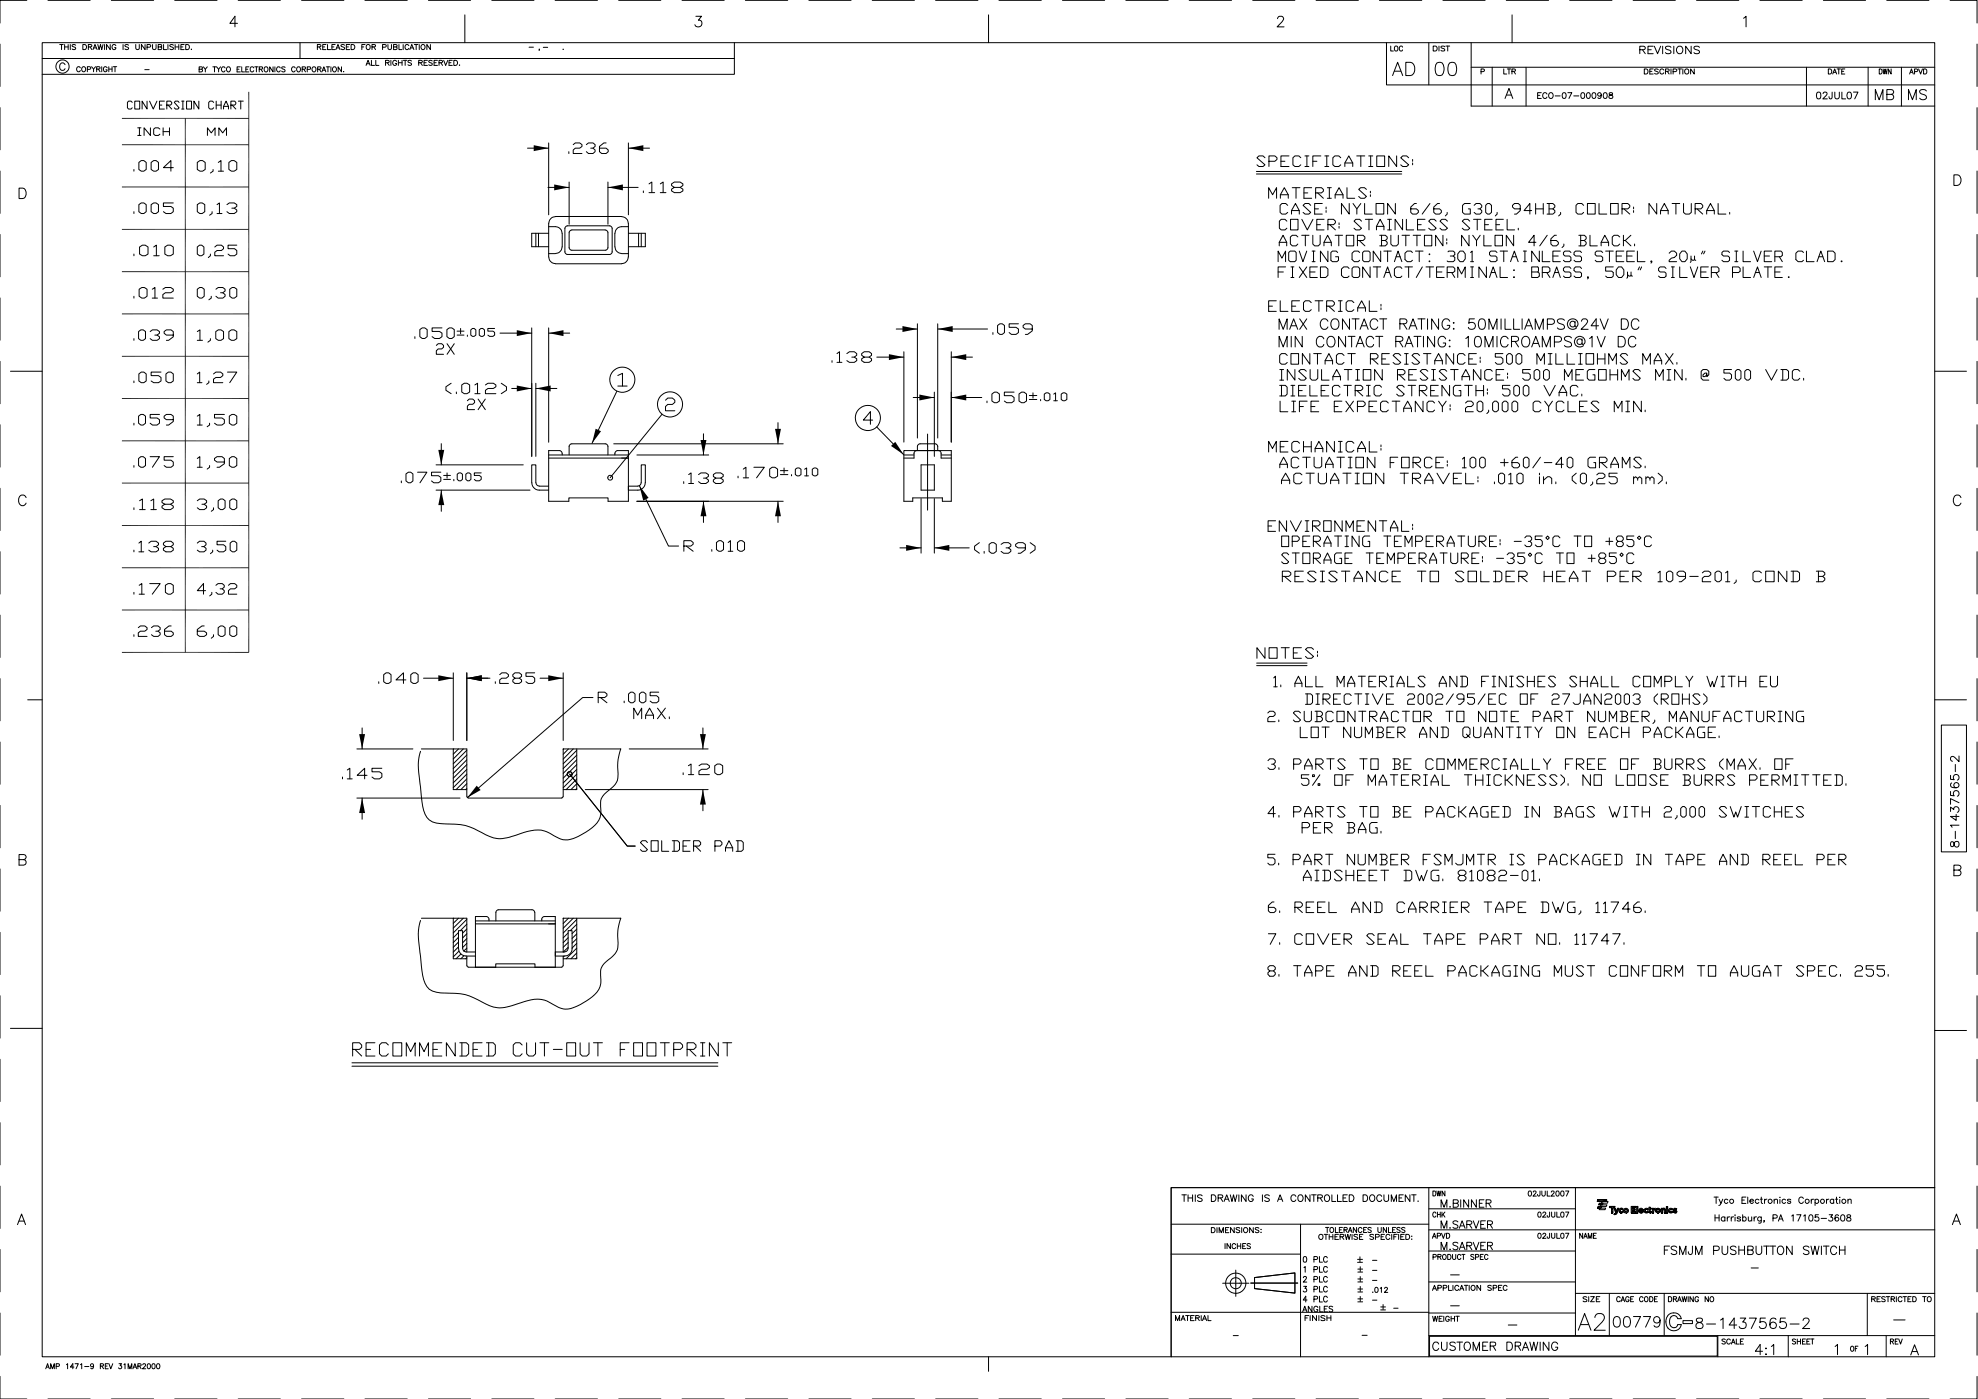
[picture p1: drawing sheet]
<svg xmlns="http://www.w3.org/2000/svg" width="593mm" height="419mm" viewBox="0 0 593 419" stroke-linecap="round" stroke-linejoin="round" font-family="sans-serif">
<g fill="none" stroke="#000" stroke-width=".3">
<path d="M0 13.2v12.7M8 .1h-8v6.8M12.7 12.8h567.7v394h-567.7zM12.7 17.5h207.6M14.4 .1h12.7M17.9 13.3h1.1M18.5 13.3v1.6M19.4 14.1h1M19.4 13.3v1.6M19.5 19.4a.91 .91 0 0 0-1.3-.5 .91 .91 0 0 0-.3 1.3 .83 .83 0 0 0 .7 .9 .83 .83 0 0 0 .9-.5M20.4 13.3v1.6M21.1 13.3v1.6"/>
<path d="M22.7 13.6l-.4-.3-.7 .3 .2 .3 .9 .5v.3l-.4 .2-.7-.2M24.8 13.3h.6a.79 .79 0 0 1 .6 .8 .79 .79 0 0 1-.6 .8h-.6zM26.5 14.1l.9-.1 .1-.5-1-.2v1.6M27 14.1l.6 .8M27.5 20l.6 .7v.8M27.9 14.9l.6-1.6 .6 1.6M28.1 14.4h.8M28.7 20l-.6 .7M29.3 13.3l.4 1.6 .4-1.6 .4 1.6 .4-1.6M30.5 20v1.5M31.4 13.3v1.6M32.6 20v1.5"/>
<path d="M33.1 13.3v1.6l-1.1-1.6v1.6M33.4 .1h12.7M33.6 20v1.5M34 20h1M34.5 20v1.5M34.8 13.7a.67 .67 0 0 0-1-.1 .67 .67 0 0 0-.1 1 .67 .67 0 0 0 1 .1l.1-.4h-.4M36.9 13.3v1.6M38.6 13.6l-.4-.3-.7 .3 .1 .3 1 .5v.3l-.4 .2-.7-.2M40.7 13.3v1.1l.5 .5 .5-.2 .1-1.4M43.5 13.3v1.6l-1.1-1.6v1.6M44.1 14.2l.9-.1 .1-.6-1-.2v1.6M45.8 13.3v1.4l.4 .2 .5-.2 .1-1.4"/>
<path d="M47.5 14.1l1-.2v-.4l-1-.2v1.6l1-.2v-.5l-.4-.1M49.1 13.3v1.6h.9M50.4 13.3v1.6M52 13.6l-.4-.3-.7 .3 .2 .3 .9 .5v.3l-.4 .2-.7-.2M52.4 .1h12.7M52.5 14.1h1.1M52.5 13.3v1.6M53.6 13.3v1.6M54.3 14.1h.6M55.2 13.3h-.9v1.6h.9M55.7 13.3h.6a.79 .79 0 0 1 .5 .8 .79 .79 0 0 1-.5 .8h-.6zM57.4 14.7v.2z"/>
<path d="M71.2 7h-2.2l1.5-2.1v3.2M71.5 .1h12.6M90 12.8v4.7M90.5 .1h12.7M95.2 14.1l1-.2v-.4l-1-.2v1.6M95.8 14.1l.5 .8M96.8 14.1h.6M97.8 13.3h-1v1.6h1M98.3 13.3v1.6h.9M99.6 14.1h.6M100.5 13.3h-.9v1.6h.9M100.8 14.9l.6-1.6 .6 1.6"/>
<path d="M101 14.4h.8M103.4 13.6l-.4-.3-.7 .3 .1 .3 1 .5v.3l-.4 .2-.7-.2M103.9 14.1h.6M104.9 13.3h-1v1.6h1M105.3 13.3h.6a.79 .79 0 0 1 .5 .8 .79 .79 0 0 1-.5 .8h-.6zM108.5 14.1h.6M109.5 .1h12.7M109.5 13.3h-1v1.6M109.8 19.6l.6-1.5 .6 1.5M110 19.1h.8M111.4 18.1v1.5h1M111.6 14.1l.9-.1 .1-.5-1-.2v1.6"/>
<path d="M112.1 14.1l.5 .8M112.7 18.1v1.5h1M114.8 14.2l.9-.1 .1-.6-1-.2v1.6M115.7 18.8h.7l.4-.4-.4-.3h-.7v1.5M116.2 18.8l.6 .8M116.4 13.3v1.1l.4 .5 .6-.2v-1.4M117.3 18.1v1.5M118.1 14.1l.9-.2v-.4l-.9-.2v1.6l.9-.2 .1-.3-.4-.3M119 18.4a.68 .68 0 0 0-1 0 .68 .68 0 0 0 0 1 .68 .68 0 0 0 .9 0l.1-.4h-.4M119.5 18.1v1.5M119.5 18.8h1.1M119.7 13.3v1.6h.9"/>
<path d="M120.6 18.1v1.5M120.9 13.3v1.6M121 18.1h1M121.5 18.1v1.5M122.6 13.7a.67 .67 0 0 0-.9-.1 .67 .67 0 0 0-.1 1 .67 .67 0 0 0 1 .1v-.2M122.9 14.9l.6-1.6 .7 1.6M123.1 14.4h.8M123.4 18.3l-.3-.2-.7 .2 .1 .4 .9 .5-.3 .4-.7-.2M124.3 13.3h1.1M124.8 13.3v1.6M125.6 18.8l.9-.1 .2-.3-.4-.3h-.7v1.5M125.8 13.3v1.6"/>
<path d="M126.2 18.8l.5 .8M126.5 13.6a.68 .68 0 0 1 1 .5 .68 .68 0 0 1-1 .6l-.2-.4zM127.2 18.8h.6M128.2 18.1h-1v1.5h1M128.5 .1h12.7M129.1 13.3v1.6l-1-1.6v1.6M129.7 18.3l-.4-.2-.7 .2 .2 .4 .8 .3 .1 .4-.4 .2-.7-.2M130.2 18.8h.7M131.2 18.1h-1v1.5h1M131.7 18.8l.9-.1 .1-.5-1-.1v1.5M132.2 18.8l.6 .8M133.1 18.1l.6 1.5 .6-1.5"/>
<path d="M134.7 18.8h.6M135.7 18.1h-1v1.5h1M136.1 18.1h.6a.8 .8 0 0 1 .6 .8 .8 .8 0 0 1-.6 .7h-.6zM137.8 19.4v.2zM139.4 4.5v8.3M147.5 .1h12.7M158.7 14.2h1.3M161.8 14.8l-.1 .4M163 14.2h1.3M166.5 .1h12.7M169 14.7h.1M185.6 .1h12.6"/>
<path d="M204.6 .1h12.7M208.7 4.9h1.7l-.9 1.2a1.06 1.06 0 0 1 .9 1.5 1.06 1.06 0 0 1-1.8 .1l-.2-.3M220.3 12.8v9.5h-207.6M223.6 .1h12.7M242.7 .1h12.6M261.7 .1h12.6M280.7 .1h12.7M296.5 4.5v8.3M299.7 .1h12.7M318.7 .1h12.7M337.7 .1h12.7M356.7 .1h12.7"/>
<path d="M375.8 .1h12.7M383.2 5.6l.6-.7 1 .1a.71 .71 0 0 1 .1 1.1l-1.8 2h2.1M394.8 .1h12.7M413.8 .1h12.7M415.9 12.8v12.7h164.5M417.2 13.8v1.5h.8M420.8 14.2a.5 .5 0 0 0-.6-.4 .5 .5 0 0 0-.4 .6v.3a.5 .5 0 0 0 .4 .6 .5 .5 0 0 0 .6-.3M421.7 18.7h1.4a2.13 2.13 0 0 1 1.3 2 2.13 2.13 0 0 1-1.3 2h-1.4zM428.6 12.8v12.7M429.9 13.8h.6a.75 .75 0 0 1 .6 .8 .75 .75 0 0 1-.6 .7h-.6zM431.1 18.9a1.32 1.32 0 0 1 1.9 .5 3.1 3.1 0 0 1-.4 3.1 1.34 1.34 0 0 1-1.9-.6 3.5 3.5 0 0 1 .4-3zM431.7 13.8v1.5"/>
<path d="M432.9 .1h12.6M433.4 14l-1-.1-.1 .4 .9 .4 .2 .4-.4 .2-.7-.2M433.7 13.8h1.2M434.3 13.8v1.5M434.9 18.9a1.32 1.32 0 0 1 1.9 .5 3.5 3.5 0 0 1-.4 3.1 1.34 1.34 0 0 1-1.9-.6 3.5 3.5 0 0 1 .4-3zM441.3 12.8v19h139.1M451.9 .1h12.7M453.6 4.5v8.3M470.9 .1h12.7M489.9 .1h12.7M491.9 14.9l1.4-.1 .3-.5-.3-.4h-1.4v2.2M492.7 14.9l.9 1.2"/>
<path d="M494.4 14.9h.9M495.9 13.9h-1.5v2.2h1.5M496.3 13.9l.9 2.2 1-2.2M498.8 13.9v2.2M501.3 14.2a.95 .95 0 0 0-1.7 .2l.2 .3 1.2 .4 .3 .7a1.12 1.12 0 0 1-1.7 0M502.1 13.9v2.2M503.2 14.2a1.03 1.03 0 0 1 1.4 .1 1.03 1.03 0 0 1 0 1.4 1.03 1.03 0 0 1-1.4 .1l-.3-.5zM507.3 13.9v2.2l-1.6-2.2v2.2M508.9 .1h12.7M509.8 14.2a.95 .95 0 0 0-1.6 .2l.2 .3 1.2 .4 .2 .7a1.12 1.12 0 0 1-1.6 0M523 5.5l.8-.6v3.2M527.9 .1h12.7"/>
<path d="M547 .1h12.6M566 .1h12.7M585 .1h8.1v6.8M593.1 13.2v12.7M0 32.3v12.6M24.1 20.3a.65 .65 0 0 0-.9 0 .65 .65 0 0 0-.1 .9 .65 .65 0 0 0 .9 .1l.1-.2M24.8 20.1a.69 .69 0 0 1 .9 .7 .69 .69 0 0 1-1 .5l-.2-.7zM26.2 20.8l.9-.1v-.6l-.9-.1v1.5M29 20.7l.9-.1v-.5l-.9-.1v1.5M29.5 20.7l.5 .8M32.1 20.3a.69 .69 0 0 0-1.1 .3 .69 .69 0 0 0 .9 .8l.2-.5h-.3M32.6 20.7h1"/>
<path d="M36.6 35.5h38M39.7 30.7l-.4-.4h-.7l-.4 .4v1.6l.4 .4h.7l.4-.4M40.4 30.3h1.5v2.4h-1.5zM41.3 38.3h1M41.8 38.3v2.3M43.4 20.9h1.3M44.1 30.3v2.4l-1.5-2.4v2.4M44.9 30.3l1.1 2.4 1.1-2.4M45.1 38.3v2.3l-1.9-2.3v2.3M47.8 31.5h.8M48 38.7l-.5-.4h-.9l-.5 .4v1.5l.5 .4h.9l.5-.4M48.9 38.3v2.3"/>
<path d="M48.9 39.5h1.9M49.3 30.3h-1.5v2.4h1.5M50 31.5h1.1l.4-.4v-.4l-.4-.4h-1.1v2.4M50.4 31.5l1.1 1.2M50.8 38.3v2.3M53.7 30.7l-.3-.4h-.8l-.3 .4 1.4 1.6-.3 .4h-.8l-.3-.4M54.5 32.7h.7M54.5 30.3h.7M54.9 30.3v2.4M55.6 35.5v160.1M56 30.3h1.4v2.4h-1.4zM59.6 30.3v2.4l-1.4-2.4v2.4"/>
<path d="M59.7 20.8l.9-.1 .1-.5-1-.2v1.6l1-.2v-.3l-.3-.3M61 20l.6 .8v.8M62.2 20l-.6 .8M63.8 20h1.1M64.1 30.7l-.4-.4h-.7l-.4 .4v1.6l.4 .4h.7l.4-.4M64.3 20v1.6M64.9 31.5h1.4M64.9 30.3v2.4M65 20l.6 .8v.8M66.2 20l-.6 .8M66.3 30.3v2.4M67.1 32.7v-.8l.7-1.6 .7 1.6v.8"/>
<path d="M67.1 31.9h1.4M67.5 20.4a.57 .57 0 0 0-.6-.4 .57 .57 0 0 0-.5 .6v.4a.56 .56 0 0 0 .5 .6 .56 .56 0 0 0 .6-.4M68.2 20.1a.72 .72 0 0 1 1 .7 .72 .72 0 0 1-1 .7l-.3-.5zM69.3 31.5h1.1l.3-.4v-.4l-.3-.4h-1.1v2.4M69.6 31.5l1.1 1.2M71.1 20.8h.6M71.5 30.3h1.5M72.1 20h-1v1.6h1M72.2 30.3v2.4M72.5 20v1.6h.9M73.7 20.8h.6M74.6 27.5v168.1h-38"/>
<path d="M74.7 20h-1v1.6h1M76.1 20.4a.55 .55 0 0 0-.6-.4 .55 .55 0 0 0-.4 .6v.4a.54 .54 0 0 0 .4 .6 .54 .54 0 0 0 .6-.4M76.4 20h1M76.9 20v1.6M77.8 20.8l.9-.1v-.5l-.9-.2v1.6M78.3 20.8l.5 .8M79.5 20.1a.72 .72 0 0 1 .9 .7 .72 .72 0 0 1-.9 .7l-.3-.5zM81.9 20v1.6l-1-1.6v1.6M82.5 20v1.6M84.1 20.4a.57 .57 0 0 0-.7-.4 .57 .57 0 0 0-.4 .6v.4a.56 .56 0 0 0 .4 .6 .56 .56 0 0 0 .7-.4M85.5 20.2l-.3-.2-.7 .2 .1 .3 .8 .4v.6l-.5 .1-.4-.3M88.6 20.4a.57 .57 0 0 0-.7-.4 .57 .57 0 0 0-.4 .6v.4a.56 .56 0 0 0 .4 .6 .56 .56 0 0 0 .7-.4"/>
<path d="M89.3 20.1a.72 .72 0 0 1 .9 .7 .72 .72 0 0 1-.9 .7l-.3-.5zM90.6 20.8l.9-.1 .1-.5-1-.2v1.6M91.1 20.8l.6 .8M92.2 20.8h.8v-.7l-.8-.1v1.6M93.9 20.1a.72 .72 0 0 1 .9 .7 .72 .72 0 0 1-.9 .7l-.3-.5zM95.3 20.8l.8-.1 .1-.5-.9-.2v1.6M95.8 20.8l.5 .8M96.6 21.6l.6-1.6 .5 1.6M96.8 21.1h.7M97.9 20h1M98.4 20v1.6M99.3 20v1.6"/>
<path d="M100 20.1a.72 .72 0 0 1 .9 .7 .72 .72 0 0 1-.9 .7l-.3-.5zM102.4 20v1.6l-1-1.6v1.6M103.1 21.4v.2zM417.7 22.7l1.6-4 1.5 4M418.3 21.3h1.9M441.3 20.2h139.1M444.3 21.5l.8-.1 .1-.6-.9-.1v1.5M447.6 20.2v11.6M451.1 20.7v1.5h.9M451.5 29.5l1.2-3 1.1 3M452 28.5h1.4M452.2 20.7h1"/>
<path d="M452.7 20.7v1.5M453.6 21.4l.9-.1 .1-.3-.4-.3h-.6v1.5M454.1 21.4l.5 .8M457.8 20.2v11.6M461.3 28.6h.6M462.4 27.8h-1.1v1.7h1.1M464.1 28.2a.75 .75 0 0 0-1.1-.2 .75 .75 0 0 0-.1 1.1l.4 .4 .5-.1 .3-.3M464.7 28a.76 .76 0 0 1 1 .1 .76 .76 0 0 1 0 1.1 .76 .76 0 0 1-1 .1l-.1-.5zM466.5 28.8h1.5M468.9 27.9a.85 .85 0 0 1 1 .6 .85 .85 0 0 1-.6 1h-.2a1.1 1.1 0 0 1-.2-1.6zM470.3 27.8h1.2l-.8 1.7M472.1 28.8h1.5"/>
<path d="M474.5 27.9a.85 .85 0 0 1 1 .6 .85 .85 0 0 1-.6 1h-.2a1.09 1.09 0 0 1-.2-1.6zM476.2 27.9a.85 .85 0 0 1 1 .6 .85 .85 0 0 1-.6 1h-.2a1.09 1.09 0 0 1-.2-1.6zM477.8 27.9a.85 .85 0 0 1 1.1 .6 .85 .85 0 0 1-.7 1h-.1a1.09 1.09 0 0 1-.3-1.6zM480.4 28.4a.55 .55 0 0 1-.8 .4 .55 .55 0 0 1-.2-.8 .55 .55 0 0 1 .9 0l.1 .4a.82 .82 0 0 1-.7 1.1l-.4-.2M481.2 27.9a.85 .85 0 0 1 1 .6 .85 .85 0 0 1-.6 1h-.1a1.1 1.1 0 0 1-.3-1.6zM482.8 27.9v.5l.8 .2 .2 .3a.59 .59 0 0 1-.6 .6 .59 .59 0 0 1-.6-.6l1.1-.7v-.3zM493.3 20.7h.5a.8 .8 0 0 1 .6 .7 .8 .8 0 0 1-.6 .8h-.5zM494.9 21.4h.7M495.9 20.7h-1v1.5h1M497.5 20.9l-.5-.2-.6 .2 .1 .4 1 .4v.3l-.5 .2-.6-.2M499.1 21a.67 .67 0 0 0-1-.1 .67 .67 0 0 0 0 1 .67 .67 0 0 0 1-.1M499.6 21.4l1.1-.1v-.5l-1.1-.1v1.5"/>
<path d="M500.2 21.4l.5 .8M501.3 20.7v1.5M501.9 21.5l.9-.1 .1-.6-1-.1v1.5M503.3 20.7h1.1M503.9 20.7v1.5M504.8 20.7v1.5M508.3 20.7v1.5l-1.1-1.5v1.5M541.9 20.2v11.6M545.2 27.7a.67 .67 0 0 1 .9 .3l.1 .5a.93 .93 0 0 1-.5 1.1h-.2a1.39 1.39 0 0 1-.3-1.9zM546.9 28.1l.2-.4 .6-.1 .3 .2 .1 .4-1.3 1.4h1.4M548.5 20.7h.5a.82 .82 0 0 1 .5 .7 .82 .82 0 0 1-.5 .8h-.5zM549.6 27.6l-.2 2h-.5l-.2-.6"/>
<path d="M549.8 22.2l.6-1.5 .6 1.5M550 21.7h.7M550.4 27.6v1.5a.68 .68 0 0 0 .7 .6 .68 .68 0 0 0 .7-.6v-1.5M551.1 20.7h1M551.6 20.7v1.5M552.5 21.4h.6M552.5 27.6v2h1.2M553.4 20.7h-.9v1.5h.9M554.4 27.7a.67 .67 0 0 1 .9 .3l.1 .5a.93 .93 0 0 1-.5 1.1h-.2a1.29 1.29 0 0 1-.3-1.9zM556 27.6h1.4l-1 2M560.4 20.2v11.6M562.6 29.9v-3l1.1 3 1.2-3v3"/>
<path d="M563.8 20.7a.77 .77 0 0 1 .8 .7 .77 .77 0 0 1-.8 .8zM564.9 20.7l.3 1.5 .3-1.5 .3 1.5 .3-1.5M566 28.3h1.4a.79 .79 0 0 0 .7-.9l-.3-.4-.4-.1h-1.4v3h1.4a.81 .81 0 0 0 .7-.8 .81 .81 0 0 0-.7-.8M567.3 20.7v1.5l-.8-1.5v1.5M570.4 20.2v11.6M572.5 29.9v-3l1.2 3 1.1-3v3M572.9 22.2l.5-1.5 .6 1.5M573.1 21.7h.6M574.3 21.5l.8-.1 .1-.6-.9-.1v1.5M575.6 20.7l.6 1.5 .5-1.5M577 20.7h.6a.84 .84 0 0 1 .4 .7 .84 .84 0 0 1-.4 .8h-.6zM577.9 27.3a1.15 1.15 0 0 0-2 .3l.3 .4 1.1 .4a.73 .73 0 0 1 .6 .6 .73 .73 0 0 1-.3 .7 1.3 1.3 0 0 1-1.7-.3"/>
<path d="M593.1 32.3v12.6M0 51.3v12.7M5.7 56.4h1.1a1.66 1.66 0 0 1 1.1 1.6 1.66 1.66 0 0 1-1.1 1.5h-1.1zM36.6 43.4h38M36.6 56.1h38M40.2 50.8v.5M41.3 40.6h1M41.7 48.7l.7-.6h.7l.8 .6v2.1l-.8 .5h-.7l-.7-.5zM45.3 48.7l.8-.6h.7l.7 .6v2.1l-.7 .5h-.7l-.8-.5zM52 50.3h-3l2.3-2.2v3.2M59.2 48.7l.8-.6h.7l.9 .6v2.1l-.9 .5h-.7l-.8-.5zM62.2 40.6v-2.3l1.2 1.5 1.1-1.5v2.3"/>
<path d="M63.9 50.8v.5l-.8 .6M65.5 48.7l.8-.6v3.2M65.5 51.3h1.6M65.7 40.6v-2.3l1.1 1.5 1.1-1.5v2.3M68.7 48.7l.7-.6h.8l.8 .6v2.1l-.8 .5h-.8l-.7-.5zM158.2 44.4h6.4M164.4 56.2h6.3M164.6 42.9v21.5M170.6 45.5v.5M170.7 54.6v12.6M172 43.4l.6-.5h1.3l.7 .5v.5l-.7 .5h-1.3l-.6 .6v1h2.6M175.9 43.4l.6-.5h1.4l.6 .5v.5l-.6 .5h-.7"/>
<path d="M177.9 44.4l.6 .6v.5l-.6 .5h-1.4l-.6-.5M181.8 42.9h-.7l-1.3 1v1.6l.7 .5h1.3l.7-.5v-.5l-.7-.6h-2M182.4 54.6v12.6M182.4 56.2h9M188.5 42.9v21.5M188.5 44.4h6.4M193 57.2v.6M194.7 55.1l.8-.5v3.2M194.7 57.8h1.7M198.1 55.1l.8-.5v3.2M198.1 57.8h1.7M202.3 56.2l-.8-.6v-.5l.8-.5h1.7l.9 .5v.5l-.9 .6h-1.7l-.8 .5v.5l.8 .6h1.7l.9-.6v-.5l-.9-.5"/>
<path d="M376.9 51.4h43.6M376.9 52.2h43.6M379.5 47.3l-.6-.6h-1.2l-.6 .6 2.4 2.1-.6 .5h-1.2l-.6-.5M380.6 59.4v-3.1l1.2 2.1 1.1-2.1v3.1M380.7 48.4h1.7l.7-.6v-.5l-.7-.6h-1.7v3.2M384.1 59.4v-1l1.2-2.1 1.2 2.1v1M384.1 58.4h2.4M384.3 48.4h1.1M386.7 46.7h-2.4v3.2h2.4M387.6 56.3h2.4M388.8 56.3v3.1M390.2 47.3l-.6-.6h-1.1l-.6 .6v2.1l.6 .5h1.1l.6-.5"/>
<path d="M391.2 57.8h1.1M391.5 49.9h1.1M391.5 46.7h1.1M392 46.7v3.2M393.5 56.3h-2.3v3.1h2.3M393.8 48.4h1.3M394.7 57.8h1.7l.6-.5v-.5l-.6-.5h-1.7v3.1M395.3 57.8l1.7 1.6M396.2 46.7h-2.4v3.2M397.4 49.9h1.2M397.4 46.7h1.2M398 46.7v3.2"/>
<path d="M398.2 56.3h1.2M398.2 59.4h1.2M398.8 56.3v3.1M400.5 59.4v-1l1.2-2.1 1.2 2.1v1M400.5 58.4h2.4M402.2 47.3l-.6-.6h-1.2l-.6 .6v2.1l.6 .5h1.2l.6-.5M403.4 49.9v-1l1.2-2.2 1.2 2.2v1M403.4 48.9h2.4M404.1 56.3v3.1h2.3M407 46.7h2.4M408.2 46.7v3.2M409.9 56.8l-.6-.5h-1.1l-.6 .5 2.3 2.1-.6 .5h-1.1l-.6-.5"/>
<path d="M410.6 49.9h1.2M410.6 46.7h1.2M411.1 57.3v.5M411.1 58.4v.5M411.2 46.7v3.2M413 46.7h2.4v3.2h-2.4zM419 46.7v3.2l-2.4-3.2v3.2M422.6 47.3l-.6-.6h-1.2l-.6 .6 2.4 2.1-.6 .5h-1.2l-.6-.5M423.8 47.8v.6M423.8 48.9v.5M586.1 52.4h1.1a1.69 1.69 0 0 1 1.1 1.6 1.69 1.69 0 0 1-1.1 1.6h-1.1zM593.1 51.3v12.7"/>
<path d="M0 70.3v12.7M36.6 68.8h38M40.2 63.5v.5M40.2 76.2v.5M41.7 61.4l.7-.6h.7l.8 .6v2.1l-.8 .5h-.7l-.7-.5zM41.9 74.1l.8-.6h.9l.8 .6v2.1l-.8 .5h-.9l-.8-.5zM45.3 61.4l.8-.6h.7l.7 .6v2.1l-.7 .5h-.7l-.8-.5zM46.1 74.1l.8-.6v3.2M46.1 76.7h1.7M49.4 74.1l.9-.6h.8l.9 .6v2.1l-.9 .5h-.8l-.9-.5zM52 60.8h-3v1.1h2.3l.7 .5v1.1l-.7 .5h-1.5l-.8-.5M59.2 74.1l.7-.6h.6l.7 .6v2.1l-.7 .5h-.6l-.7-.5z"/>
<path d="M59.2 61.4l.7-.6h.8l.7 .6v2.1l-.7 .5h-.8l-.7-.5zM63.1 76.2v.5l-.6 .5M63.6 63.5v.5l-.7 .5M64.4 74.1l.7-.6h1.3l.7 .6v.5l-.7 .5h-1.3l-.7 .5v1.1h2.7M65.1 61.4l.7-.6v3.2M65.1 64h1.5M68.1 61.4l.7-.6h1.5l.7 .6v.5l-.7 .5h-.7M70.3 62.4l.7 .6v.5l-.7 .5h-1.5l-.7-.5M71 73.5h-2.6v1.1h2l.6 .5v1.1l-.6 .5h-1.4l-.6-.5M160.7 69.9v4.1M161.5 69.9v4.1M164.6 68a3.7 3.7 0 0 1 3.4 .6l.4 .3 .2 1"/>
<path d="M164.6 69.9h-5.1v4.1h5.1M164.6 76h2M166.6 79.1h19.9M168.6 74a2.02 2.02 0 0 1-2 2M168.7 69.9v4.1M169.7 68l.6-.3h12.8l.5 .8v7.3l-.8 .5h-12.8l-.5-.8v-7zM171.5 69l-.5 .2-.3 .6 .1 4.7 .7 .5h10.4l.5-.8v-4.4l-.3-.6-.5-.2M171.5 68.9h10.1M184.4 69.9v4.1M184.5 74a2.02 2.02 0 0 0 2 2M186.5 76h2M188.5 66.9a2.1 2.1 0 0 0-2-2l-19.9 .1a2.1 2.1 0 0 0-2 1.9v10.2a2.02 2.02 0 0 0 2 1.9"/>
<path d="M188.5 77.1a2.02 2.02 0 0 1-2 1.9M188.5 68a3.7 3.7 0 0 0-3.4 .6l-.6 1.3M188.5 66.9v10.2M188.5 69.9h5.1v4.1h-5.1M191.6 69.9v4.1M192.4 69.9v4.1M383.4 78.5v-3.2l1.2 2.1 1.1-2.1v3.2M383.8 73.7v-1l1.1-2.2 1.1 2.2v1M383.8 72.7h2.2M386 66.3l-.5-.5h-1.2l-.5 .5v2.1l.5 .5h1.2l.5-.5M386.3 61.6l-.6-.6h-1.1l-.6 .6v2.1l.6 .5h1.1l.6-.5M386.6 75.7l.5-.4h1.3l.4 .4v2.3l-.4 .5h-1.3l-.5-.5z"/>
<path d="M387.1 65.8h2.3v3.1h-2.3zM387.4 64.2v-1.1l1.2-2.1 1.2 2.1v1.1M387.4 63.1h2.4M389.3 71l-.5-.5h-1.1l-.6 .5v2.2l.6 .5h1.1l.5-.5M389.8 75.3l1.1 3.2 1.1-3.2M390.5 70.5h2.2M390.5 65.8l1.7 3.1 1.7-3.1M391.6 70.5v3.2M393.2 61.6l-.6-.6h-1.1l-.6 .6 2.3 2.1-.6 .5h-1.1l-.6-.5M393.6 78.5h.9M393.6 75.3h.9M393.8 70.5v2.7l.6 .5h1.1l.5-.5v-2.7"/>
<path d="M394 75.3v3.2M394.4 62.6h1.1M395 67.4h1.1M396.7 61h-2.3v3.2h2.3M397.2 73.7v-1l1.1-2.2 1.1 2.2v1M397.2 72.7h2.2M397.2 65.8h-2.2v3.1h2.2M397.8 62.1v.5M397.8 63.1v.6M398.4 75.3v3.2l-2.3-3.2v3.2M398.4 67.4h1.7l.5-.6v-.5l-.5-.5h-1.7v3.1M398.9 67.4l1.7 1.5"/>
<path d="M400.5 70.5h2.3M401.3 75.7l-.4-.4h-1.2l-.5 .4v2.3l.5 .5h1.4l.4-.5v-1h-.9M401.6 70.5v3.2M401.7 66.8v.6M401.7 67.9v.5M403.9 70.5h2.2v3.2h-2.2zM404.7 61v3.2l-2.3-3.2v3.2M405.9 61l1.1 1.6v1.6M407.2 72.1h1.7l.5-.5v-.6l-.5-.5h-1.7v3.2M407.8 72.1l1.6 1.6M407.9 75.7l-.5-.4h-1.1l-.7 .6v1.9l.7 .7h1.1l.5-.5M408.2 61l-1.2 1.6"/>
<path d="M408.4 66.3l-.5-.5h-1.2l-.5 .5 2.2 2.1-.5 .5h-1.2l-.5-.5M408.8 75.7l.4-.4h1.4l.4 .4v2.3l-.4 .5h-1.4l-.4-.5zM409.4 61v3.2h2.2M409.6 65.8h2.2M410.7 65.8v3.1M412.8 61h2.3v3.2h-2.3zM412.9 68.9v-1l1.1-2.1 1.2 2.1v1M412.9 67.9h2.3M413.9 70.5h1.7l.5 .5v.6l-.5 .5M414.2 75.3v3.2l-2.3-3.2v3.2M414.4 72.1h1.2l.5 .6v.5l-.5 .5h-1.7M414.4 70.5v3.2"/>
<path d="M415.1 75.3h2.3M416.3 75.3v3.2M416.3 68.9h1.1M416.3 65.8h1.1M416.8 65.8v3.1M417.2 70.5v2.7l.6 .5h1.1l.6-.5v-2.7M418.3 78.5l1.1-3.2 1.1 3.2M418.6 61v3.2l-2.3-3.2v3.2M418.8 77h1.2M420.6 70.5h2.2M420.8 65.8v3.1l-2.3-3.1v3.1M421.7 70.5v3.2"/>
<path d="M421.9 65.8v3.1h2.2M423.7 75.7l-.5-.4h-1.1l-.6 .6v1.9l.6 .7h1.1l.5-.5M423.9 70.5h2.3M424.6 75.3h2.3M424.9 61h-.6l-1.1 1.1v1.6l.6 .5h1.1l.6-.5v-.6l-.6-.5h-1.7M425.1 70.5v3.2M425.2 67.4h1.1M425.7 75.3v3.2M427.3 70.5h2.2v3.2h-2.2zM427.5 65.8h-2.3v3.1h2.3M428.7 76.1l.2 .2zM428.7 78.2l.2 .3z"/>
<path d="M429 61l-2.4 3.2M430.8 66.3l-.5-.5h-1.1l-.6 .5 2.2 2.1-.5 .5h-1.1l-.6-.5M431.8 61h-.6l-1.1 1.1v1.6l.6 .5h1.1l.6-.5v-.6l-.6-.5h-1.7M432.9 70.5v3.2l-2.2-3.2v3.2M434 71.6v.5M434 72.7v.5M434.1 63.7v.5l-.5 .5M434.2 66.3l-.6-.5h-1.1l-.5 .5 2.2 2.1-.6 .5h-1.1l-.5-.5M434.4 75.5l.2-.2h1.3l.5 .4v.6l-.5 .5M435.1 76.8h.8l.5 .4v.8l-.5 .5h-1.5l-.3-.3M438 75.3h.9l.6 .8v1.5l-.6 .9h-.9l-.7-.9v-1.5zM440.7 70.5v3.2l-2.3-3.2v3.2"/>
<path d="M440.9 66.3l-.5-.5h-1.1l-.6 .5 2.2 2.1-.5 .5h-1.1l-.6-.5M441.1 61h-1.8l-.6 .6v2.1l.6 .5h1.8v-1.6h-.6M441.2 75.7l.4-.4v3.2M441.2 78.5h.8M441.8 70.5l1.1 1.6v1.6M442 65.8h2.3M442.2 61.6l.6-.6h1.2l.5 .6v.5l-.5 .5h-.6M443.1 65.8v3.1M444 62.6l.5 .5v.6l-.5 .5h-1.2l-.6-.5M444 70.5l-1.1 1.6M445.1 70.5v3.2h2.3M445.4 67.4h1.1"/>
<path d="M446.2 61h.6l.6 .6v2.1l-.6 .5h-.6l-.5-.5v-2.1zM447.6 65.8h-2.2v3.1h2.2M448.5 70.5h2.2v3.2h-2.2zM448.8 67.4h1.1M449.1 75.7l-.4-.4h-1.4l-.5 .4v.6l.5 .5h1.4l.4 .4v.8l-.4 .5h-1.4l-.5-.5M449.1 63.7v.5l-.5 .5M450 75.3h2.2M451 65.8h-2.2v3.1h2.2M451.1 75.3v3.2M452.1 65.8v3.1h2.3M453.1 78.5l1.2-3.2 1.1 3.2M453.7 77h1.2"/>
<path d="M454.1 70.5v3.2l-2.2-3.2v3.2M455.5 68.4v.5M456.1 62.6h-1.8l-.6-.5v-.5l.6-.6h1.2l.6 .6v1.5l-1.2 1.1h-.6M457 78.5h.9M457 75.3h.9M457.5 75.3v3.2M459.5 63.1h-2.3l1.7-2.1v3.2M460.7 62.6h2.3M460.7 61v3.2M460.8 72.7h-2.2l1.6-2.2v3.2M461.8 75.3v3.2l-2.3-3.2v3.2M462.7 75.3v3.2h2.2"/>
<path d="M463 61v3.2M464.1 61h1.7l.6 .6v.5l-.6 .5M464.1 70.5l-2.2 3.2M464.7 62.6h1.1l.6 .5v.6l-.6 .5h-1.7M464.7 61v3.2M465.8 76.8h1.6M466.9 70.5h-.6l-1.1 1.1v1.6l.6 .5h1.1l.6-.5v-.5l-.6-.6h-1.7M468.1 75.3h-2.3v3.2h2.3M468.2 63.7v.5l-.6 .5M469.1 73.2v.5l-.5 .5M471.3 75.7l-.5-.4h-1.3l-.5 .4v.6l.5 .5h1.3l.5 .4v.8l-.5 .5h-1.3l-.5-.5M473.6 70.5h1.7l.5 .5v.6l-.5 .5"/>
<path d="M474.2 72.1h1.1l.5 .6v.5l-.5 .5h-1.7M474.2 70.5v3.2M474.4 75.7l-.4-.4h-1.3l-.5 .4v.6l.5 .5h1.3l.4 .4v.8l-.4 .5h-1.3l-.5-.5M475.1 61.6l-.6-.6h-1.2l-.5 .6v2.1l.5 .5h1.2l.6-.5M476.2 61h2.3v3.2h-2.3zM477 70.5v3.2h2.2M479.7 61v3.2h2.3M480.3 73.7v-1l1.1-2.2 1.2 2.2v1M480.3 72.7h2.3M480.8 75.7l-.5-.4h-1.3l-.5 .4v.6l.5 .5h1.3l.5 .4v.8l-.5 .5h-1.3l-.5-.5M481.7 75.3h2.3M482.8 75.3v3.2"/>
<path d="M483.2 61h2.2v3.2h-2.2zM484.8 76.8h1.7M485.9 71l-.6-.5h-1.1l-.5 .5v2.2l.5 .5h1.1l.6-.5M486.6 62.6h1.7l.6-.5v-.5l-.6-.6h-1.7v3.2M487 70.5v3.2M487.1 75.3h-2.3v3.2h2.3M487.2 62.6l1.7 1.6M487.6 72.1l1.6 1.6M488 76.8h1.6M489.2 70.5l-1.6 1.6h-.6M490.1 62.1v.5M490.1 63.1v.6"/>
<path d="M490.3 75.3h-2.3v3.2h2.3M490.3 73.2v.5M491.2 75.3v3.2h2.3M495.5 78.5h-.2v-.3h.2v.5l-.2 .2M497 61v3.2l-2.3-3.2v3.2M498.1 64.2v-1.1l1.2-2.1 1.1 2.1v1.1M498.1 63.1h2.3M500.7 75.9l.7-.6h.9l.7 .6v.7l-.7 .6-.9 .2-.7 .6v.5h2.3M501.6 61h2.3M502.8 61v3.2M504.6 75.3h.9l.6 .8v1.5l-.6 .9h-.9l-.7-.9v-1.5zM505 61v2.7l.6 .5h1.2l.6-.5v-2.7"/>
<path d="M507.3 76.8v1.7l-.2 .2M508.3 77.8l.4 .2M508.3 76.8v1l-.2 .2h-.4l-.4-.4M508.5 62.6h1.7l.6-.5v-.5l-.6-.6h-1.7v3.2M509.1 62.6l1.7 1.6M510.8 75.3l-.4 .8M511.5 75.3l-.5 .8M512 64.2v-1.1l1.1-2.1 1.2 2.1v1.1M512 63.1h2.3M515.4 61v3.2h2.3M518.8 75.7l-.4-.4h-1.4l-.4 .4v.6l.4 .5h1.4l.4 .4v.8l-.4 .5h-1.4l-.4-.5M518.9 63.7v.5"/>
<path d="M520.4 78.5h.9M520.4 75.3h.9M520.9 75.3v3.2M522.9 75.3v3.2h2.2M526.1 75.3l1.1 3.2 1.1-3.2M529.3 76.8h1.5M531.5 75.3h-2.2v3.2h2.2M532.4 77h1.8l.5-.4v-.9l-.5-.4h-1.8v3.2M533.8 77l.9 1.5M541 75.7l-.4-.4h-1.2l-.7 .6v1.9l.7 .7h1.2l.4-.5M541.9 75.3v3.2h2.3M545.1 78.5l1.1-3.2 1.2 3.2"/>
<path d="M545.6 77h1.2M548.3 75.3h1.6l.6 .6v1.9l-.6 .7h-1.6zM552.3 78.2h.3v.3h-.3zM593.1 70.3v12.7M0 89.3v12.7M36.6 81.5h38M36.6 94.1h38M40.2 88.8v.6M41.6 99.4l.6-.5h.8l.6 .5v2.1l-.6 .5h-.8l-.6-.5zM41.7 86.7l.8-.5h.8l.8 .5v2.1l-.8 .6h-.8l-.8-.6zM45 99.4l.7-.5h1.4l.7 .5v.5l-.7 .6h-.7M45.7 86.7l.8-.5v3.2"/>
<path d="M45.7 89.4h1.5M48.9 86.7l.7-.5h1.6l.8 .5v.6l-.8 .5h-1.6l-.7 .5v1.1h3.1M59.2 86.7l.7-.5h.7l.7 .5v2.1l-.7 .6h-.7l-.7-.6zM59.2 99.4l.8-.5v3.1M63.4 88.8v.6l-.7 .5M64.7 99.4l.8-.5h.8l.8 .5v2.1l-.8 .5h-.8l-.8-.5zM64.8 86.7l.6-.5h1.4l.7 .5v.6l-.7 .5h-.6M66.8 87.8l.7 .5v.5l-.7 .6h-1.4l-.6-.6M68.7 99.4l.7-.5h.8l.8 .5v2.1l-.8 .5h-.8l-.7-.5zM68.9 86.7l.7-.5h.7l.7 .5v2.1l-.7 .6h-.7l-.7-.6zM125.9 98.8l.8-.5h.7l.7 .5v2.1l-.7 .6h-.7l-.8-.6zM132.6 98.3h-3v1.1h2.2l.8 .5v1l-.8 .6h-1.4l-.8-.6"/>
<path d="M134.1 98.8l.7-.5h.8l.7 .5v2.1l-.7 .6h-.8l-.7-.6zM137.1 99.3h2.1M138.2 98.5v1.6M141.2 98.9l.5-.4h.5l.5 .4v1.6l-.5 .4h-.5l-.5-.4zM143.8 98.9l.5-.4h.5l.5 .4v1.6l-.5 .4h-.5l-.5-.4zM148.4 98.5h-2.1v.8h1.6l.5 .4v.8l-.5 .4h-1l-.6-.4M150 99.9h9.5M159.5 98.3v38.5M164.6 99.9h6.3M164.6 98.3v34.3M268.9 98.7h6.3M275.2 97.1v34.2"/>
<path d="M281.3 98.7h14.9M281.3 97.1v34.2M297.9 99.7v.6M299.3 97.6l.6-.5h.8l.6 .5v2.1l-.6 .6h-.8l-.6-.6zM305.5 97.1h-2.8v1h2.1l.7 .6v1l-.7 .6h-1.4l-.7-.6M309.7 98.7h-2.1l-.7-.6v-.5l.7-.5h1.4l.7 .5v1.6l-1.4 1.1h-.7M380.6 91.8h1.1M382.9 90.2h-2.3v3.2h2.3M383.4 81.5h1.6M383.7 98.7v-3.1l1.2 3.1 1.2-3.1v3.1M384 90.2v3.2h2.4M385.7 80h-2.3v3.2"/>
<path d="M386.9 98.7l1.2-3.1 1.2 3.1M387.3 83.2h.9M387.3 80h.9M387.4 97.7h1.4M387.5 91.8h1.2M387.7 80v3.2M389.8 80l2.2 3.2M389.8 90.2h-2.3v3.2h2.3M389.9 95.6l2.1 3.1M392 80l-2.2 3.2M392 95.6l-2.1 3.1M392.9 81.5h1.6"/>
<path d="M393.4 90.7l-.6-.5h-1.2l-.6 .5v2.2l.6 .5h1.2l.6-.5M394.5 90.2h2.3M395.2 80h-2.3v3.2h2.3M395.6 90.2v3.2M396.1 80h1.6l.7 .7v1.9l-.7 .6h-1.6zM398 91.8h1.8l.5-.6v-.5l-.5-.5h-1.8v3.2M398.4 96.3a1.19 1.19 0 0 0-1.4-.7 1.19 1.19 0 0 0-.9 1.2 1.41 1.41 0 0 0 .3 1.5 1.41 1.41 0 0 0 1.5 .3l.5-.6M398.6 91.8l1.7 1.6M399.5 96a1.18 1.18 0 0 1 1.4-.4 1.18 1.18 0 0 1 .8 1.2 1.38 1.38 0 0 1-.3 1.5 1.38 1.38 0 0 1-1.5 .3 1.95 1.95 0 0 1-.4-2.6zM401.5 93.4h1.1M401.5 90.2h1.1M402.1 90.2v3.2"/>
<path d="M404.7 80.5l-.5-.5h-1.1l-.7 .7v1.9l.7 .6h1.1l.5-.4M404.8 95.6v3.1l-2.1-3.1v3.1M405.6 95.6h2.1M406.1 80h1.3l.5 .5v2.3l-.5 .4h-1.3l-.5-.4v-2.3zM406.1 90.7l-.5-.5h-1.2l-.6 .5v2.2l.6 .5h1.2l.5-.5M406.7 95.6v3.1M407.3 93.4v-1.1l1.2-2.1 1.1 2.1v1.1M407.3 92.3h2.3M408 98.7l1.2-3.1 1.2 3.1M408.5 97.7h1.5M410.8 90.2v3.2h2.3M411 80v3.2l-2.2-3.2v3.2"/>
<path d="M411.9 80h2.3M413.1 80v3.2M413.3 96.3a1.19 1.19 0 0 0-1.3-.7 1.19 1.19 0 0 0-1 1.2 1.41 1.41 0 0 0 .3 1.5 1.41 1.41 0 0 0 1.5 .3l.5-.6M413.9 95.6h2.1M414.3 91.2v.6M414.3 92.3v.6M415 95.6v3.1M415.1 83.2l1.2-3.2 1.1 3.2M415.6 81.7h1.3M419.9 97.1l1.9-.1a.76 .76 0 0 0 0-1.3l-1.9-.1v3.1M420.5 80.5l-.4-.5h-1.1l-.7 .7v1.9l.7 .6h1.1l.4-.4M421 97.1l1.1 1.6"/>
<path d="M421.5 80h2.2M422.6 80v3.2M422.7 98.7l1.2-3.1 1.2 3.1M423.1 97.7h1.5M425.4 95.6h2.1M426.4 95.6v3.1M426.7 80l-1.8 3.2M427.8 80h2.3M428.2 95.6v3.1M428.9 80v3.2M431 81.5h1.6M431.5 95.6v3.1l-2-3.1v3.1"/>
<path d="M433.2 80h-2.2v3.2h2.2M434.1 81.7h1.8l.5-.4v-.8l-.5-.5h-1.8v3.2M434.9 96.3a1.18 1.18 0 0 0-1.3-.7 1.18 1.18 0 0 0-1 1.2 1.41 1.41 0 0 0 .3 1.5 1.41 1.41 0 0 0 1.5 .3l.5-.6v-.5h-.8M435.5 81.7l.9 1.5M436.1 96.7l.1 .1-.1 .2zM436.1 98.4l.1 .2-.1 .1zM437.3 83.2v-3.2l1.1 2.1 1.1-2.1v3.2M441.2 83.2h.8M441.2 80h.8M441.6 80v3.2M442.3 95.6h-1.5l-.2 1.4a1.12 1.12 0 0 1 1.7-.1 1.12 1.12 0 0 1-.2 1.7 1.12 1.12 0 0 1-1.6-.5M444 95.7a1.08 1.08 0 0 1 1.5 .5 2.7 2.7 0 0 1-.4 2.4 1.04 1.04 0 0 1-1.4-.5 2.51 2.51 0 0 1 .3-2.4z"/>
<path d="M445.9 80v3.2l-2.2-3.2v3.2M446.7 98.7v-3.1l1.2 3.1 1.2-3.1v3.1M446.8 83.2l1.1-3.2 1.2 3.2M447.3 81.7h1.3M450 80v3.2h2.2M450.3 95.6v3.1M451.5 95.6v3.1h1.8M454.1 80.9l.2 .2zM454.1 83l.2 .2zM454.1 95.6v3.1h1.8M456.6 95.6v3.1M457.4 98.7l1.2-3.1 1.2 3.1"/>
<path d="M457.8 97.7h1.6M459.5 81.5h1.8l.2-.2v-1l-.2-.3h-1.8v3.2h1.8l.5-.4v-.9l-.5-.4M460.5 98.7v-3.1l1.3 3.1 1.2-3.1v3.1M462.7 81.7h1.8l.4-.4v-.8l-.4-.5h-1.8v3.2M464 81.7l.9 1.5M464.2 97.3h1.3a.83 .83 0 0 0 .8-.9 .83 .83 0 0 0-.8-.8h-1.3v3.1M465.8 83.2l1.2-3.2 1.1 3.2M466.3 81.7h1.3M469.3 96a1.22 1.22 0 0 0-2.1 .3l.3 .5 1.2 .5a.79 .79 0 0 1 .3 1.3 1.57 1.57 0 0 1-1.8-.3M471.3 80.5l-.5-.5h-1.3l-.5 .5v.6l.5 .4h1.3l.5 .4v.9l-.5 .4h-1.3l-.5-.4M472.5 96.8a.82 .82 0 0 0-1.3-.3 .82 .82 0 0 0 0 1.3 .82 .82 0 0 0 1.3-.3M472.5 96.3l.1 1.7a1.14 1.14 0 0 0 .8-1 1.14 1.14 0 0 0-.6-1.1 1.61 1.61 0 0 0-2.2 .2 1.61 1.61 0 0 0 .1 2.3 1.61 1.61 0 0 0 2.2-.1"/>
<path d="M474.4 80.5l-.4-.5h-1.3l-.5 .5v.6l.5 .4h1.3l.4 .4v.9l-.4 .4h-1.3l-.5-.4M474.4 96.3l.6-.7 1 .1a.71 .71 0 0 1 .1 1.1l-1.8 1.9h2.1M476.5 83.2l-.2-.2h.2l-.2 .6M479.6 97.7h-2.3l1.5-2.1v3.1M480 95.6l1.2 3.1 1.2-3.1M484 80h-2.3v1.3h1.8l.5 .4v1.1l-.5 .4h-1.4l-.4-.4M485.5 80h1l.6 .9v1.5l-.6 .8h-1l-.7-.8v-1.5zM486.4 95.6h1a1.67 1.67 0 0 1 1.1 1.6 1.67 1.67 0 0 1-1.1 1.5h-1zM488.2 81.5v1.7l-.2 .2M489.3 82.6l.4 .2M489.3 81.5v1.1l-.2 .2h-.4l-.5-.4M491.7 96.3a1.18 1.18 0 0 0-1.4-.7 1.18 1.18 0 0 0-.9 1.2 1.39 1.39 0 0 0 .3 1.5 1.39 1.39 0 0 0 1.5 .3l.5-.6"/>
<path d="M491.8 80l-.4 .9M492.5 80l-.5 .9M499.8 80.5l-.4-.5h-1.4l-.5 .5v.6l.5 .4h1.4l.4 .4v.9l-.4 .4h-1.4l-.5-.4M501.4 83.2h.9M501.4 80h.9M501.8 80v3.2M503.9 80v3.2h2.2M507.1 80l1.1 3.2 1.1-3.2M510.2 81.5h1.6M512.5 80h-2.3v3.2h2.3M513.4 81.7h1.8l.5-.4v-.8l-.5-.5h-1.8v3.2M514.7 81.7l1 1.5"/>
<path d="M519.7 81.7h1.8l.5-.4v-.8l-.5-.5h-1.8v3.2M522.9 80v3.2h2.2M526.1 83.2l1.1-3.2 1.1 3.2M526.6 81.7h1.2M529.3 80h2.2M530.4 80v3.2M532.4 81.5h1.6M534.7 80h-2.3v3.2h2.3M536.5 83l.2 .2zM593.1 89.3v12.7M0 108.3v12.7M3.1 111.3h9.6"/>
<path d="M36.6 106.8h38M36.6 119.5h38M40.2 101.5v.5M40.2 114.2v.5M41.7 112.1l.7-.5h.7l.8 .5v2.1l-.8 .5h-.7l-.7-.5zM47.1 100.5l.7 .5v.5l-.7 .5h-1.4l-.7-.5M48.3 111.6h-3v1h2.2l.8 .6v1l-.8 .5h-1.4l-.8-.5M49.8 112.1l.7-.5h.8l.7 .5v2.1l-.7 .5h-.8l-.7-.5zM52 100.5h-2.1l-.7-.6v-.5l.7-.5h1.4l.7 .5v1.6l-1.4 1h-.7M59.2 112.1l.7-.5v3.1M59.2 114.7h1.4M59.2 102h1.5"/>
<path d="M62.7 114.2v.5l-.7 .5M63.1 101.5v.5l-.7 .6M64.1 112.1l.7-.5h1.4l.6 .5v.5l-.6 .6h-1.4l-.7 .5v1h2.7M68.2 111.6h2.8l-2.1 3.1M124.5 100.9v.6M130.9 103.6l.5-.5h1.1l.6 .5v.5l-.6 .5h-1.1l-.5 .6v1h2.2M134.1 103.1l2.2 3.1M135.3 114.9l-1.5 1.1v1l1.5 1M136.3 103.1l-2.2 3.1M136.9 117.5v.5M137.1 100.5h2.1M138.5 115.4l.8-.5h.8l.8 .5v2.1l-.8 .5h-.8l-.8-.5z"/>
<path d="M140.2 100.5v.4M142.5 115.4l.8-.5v3.1M142.5 118h1.5M143.4 119.6l2.2 3.2M145.6 119.6l-2.2 3.2M145.6 115.4l.8-.5h1.6l.8 .5v.6l-.8 .5h-1.6l-.8 .5v1h3.2M150.4 114.9l1.5 1.1v1l-1.5 1M153.5 116.5h6M160.7 116.5h6.3M160.7 114.9v21.9M185 117.3l-7.4 15.6M185.3 112.6l1.4-.7v3.9"/>
<path d="M185.3 115.8h2.8M199.6 120l.7-.6h1.4l.7 .6v.6l-.7 .7h-1.4l-.7 .6v1.3h2.8M249.6 108.1v.5M251.1 106l.7-.5v3.1M251.1 108.6h1.5M254 106l.8-.5h1.5l.7 .5v.5l-.7 .6h-.8M256.3 107.1l.7 .5v.5l-.7 .5h-1.5l-.8-.5M259.3 107.1l-.8-.6v-.5l.8-.5h1.4l.8 .5v.5l-.8 .6h-1.4l-.8 .5v.5l.8 .5h1.4l.8-.5v-.5l-.8-.5M263 107.1h8.1M271.1 105.5v27.1M273.9 119.2h6.4M280.3 117.6v19.2"/>
<path d="M285.4 107.1h6.3M285.4 105.5v27.1M285.4 119.2h9.1M297.6 118.1l.7-.5h.7l.8 .5v2.1l-.8 .5h-.7l-.7-.5zM304.2 117.6h-2.9v1h2.2l.7 .6v1l-.7 .5h-1.5l-.7-.5M305.7 118.1l.8-.5h.7l.7 .5v2.1l-.7 .5h-.7l-.8-.5zM308.8 119.8h2.2M308.8 118.6h2.2M309.9 117.8v1.6M312.2 119.8v.4M313.3 118.2l.5-.4h.6l.6 .4v1.6l-.6 .4h-.6l-.5-.4zM316.1 118.2l.6-.4v2.4"/>
<path d="M318.3 118.2l.6-.4h.5l.6 .4v1.6l-.6 .4h-.5l-.6-.4zM383.7 104v-3.1l1.2 3.1 1.2-3.1v3.1M383.9 115.5h1.7l.5 .6v2.1l-.5 .5h-1.7M383.9 110.8h1.2M383.9 114h1.2M384.4 115.5v3.2M384.5 110.8v3.2M386.2 106.6l-.6-.6h-1.2l-.5 .6v2.1l.5 .5h1.2l.6-.5M387.3 106h2.3v3.2h-2.3zM387.3 115.5h1.1M387.3 118.7h1.1M387.4 100.9v3.1"/>
<path d="M387.8 115.5v3.2M388.5 110.8v3.2l-2.3-3.2v3.2M389.6 117.1h1.1M390.7 100.9v3.1l-2.2-3.1v3.1M391.8 115.5h-2.2v3.2h2.2M391.9 111.3l-.6-.5h-1.1l-.6 .5 2.3 2.1-.6 .6h-1.1l-.6-.6M392.9 106v3.2l-2.2-3.2v3.2M392.9 115.5v3.2h2.3M393 110.8v2.6l.6 .6h1.1l.6-.6v-2.6M394.1 106h2.3M395.2 106v3.2M396.3 117.1h1.2"/>
<path d="M396.5 110.8v3.2h2.2M397.1 101.6a1.08 1.08 0 0 0-1.6-.6 1.85 1.85 0 0 0 .3 3l.9-.1 .4-.6M397.5 109.2v-1.1l1.2-2.1 1.1 2.1v1.1M397.5 108.1h2.3M398.4 101.3a1.17 1.17 0 0 1 1.3-.4 1.17 1.17 0 0 1 .8 1.2v.7a1.21 1.21 0 0 1-1.2 1.3 1.21 1.21 0 0 1-1.2-1.3zM398.6 115.5h-2.3v3.2h2.3M399.8 114v-1.1l1.2-2.1 1.1 2.1v1.1M399.8 112.9h2.3M402 116.1l-.6-.6h-1.1l-.6 .6v2.1l.6 .5h1.1l.6-.5M403.1 115.5h2.3M403.2 106.6l-.6-.6h-1.1l-.6 .6v2.1l.6 .5h1.1l.6-.5M403.3 110.8h2.3"/>
<path d="M403.6 100.9v3.1l-2.1-3.1v3.1M404.2 115.5v3.2M404.3 106h2.3M404.4 110.8v3.2M404.4 100.9h2.1M405.4 106v3.2M405.5 100.9v3.1M406.5 117.1h1.7l.6-.5v-.5l-.6-.6h-1.7v3.2M406.7 110.8h1.1M406.7 114h1.1M406.8 104l1.2-3.1 1.2 3.1M407.1 117.1l1.7 1.6"/>
<path d="M407.2 110.8v3.2M407.2 103h1.6M408.9 110.8h2.3v3.2h-2.3zM409.9 115.5h1.2M409.9 118.7h1.2M410.5 115.5v3.2M411.1 107.6h1.7l.6-.5v-.5l-.6-.6h-1.7v3.2M411.7 107.6l1.7 1.6M412.1 101.6a1.08 1.08 0 0 0-1.7-.6 1.84 1.84 0 0 0 .3 3l.9-.1 .5-.6M412.7 100.9h2.1M413.8 100.9v3.1M414.4 116.1l-.5-.6h-1.1l-.6 .6v2.1l.6 .5h1.1l.5-.5"/>
<path d="M414.5 107.6h1.2M414.7 110.8v3.2l-2.3-3.2v3.2M416.8 106h-2.3v3.2h2.3M418.7 102.4l1.8-.2a.71 .71 0 0 0 0-1.2l-1.8-.1v3.1M419.2 112.4h1.7l.6-.5v-.6l-.6-.5h-1.7v3.2M419.8 112.4l1.7 1.6M419.8 102.4l1 1.6M420.2 106.6l-.6-.6h-1.1l-.6 .6 2.3 2.1-.6 .5h-1.1l-.6-.5M421.3 116.1l-.6-.6h-1.1l-.6 .6 2.3 2.1-.6 .5h-1.1l-.6-.5M421.3 106h1.1M421.3 109.2h1.1M421.5 104l1.2-3.1 1.2 3.1"/>
<path d="M421.9 106v3.2M421.9 103h1.5M422.4 115.5h2.2M422.6 112.4h1.2M423.5 115.5v3.2M424.2 100.9h2.1M424.9 110.8h-2.3v3.2h2.3M425.2 100.9v3.1M425.8 117.1h1.7l.5-.5v-.5l-.5-.6h-1.7v3.2M425.9 106.6l-.6-.6h-1.1l-.6 .6 2.3 2.1-.6 .5h-1.1l-.6-.5M426.3 117.1l1.7 1.6M427 106h2.3"/>
<path d="M427 100.9v3.1M428.1 106v3.2M428.3 111.3l-.6-.5h-1.1l-.6 .5 2.3 2.1-.6 .6h-1.1l-.6-.6M429.2 117.1h1.1M429.5 110.8h1.1M429.5 114h1.1M430 110.8v3.2M430.4 100.9v3.1l-2.2-3.1v3.1M430.4 109.2v-1.1l1.1-2.1 1.2 2.1v1.1M430.4 108.1h2.3M431.5 115.5h-2.3v3.2h2.3M433.7 101.6a1.08 1.08 0 0 0-1.7-.6 1.84 1.84 0 0 0 .3 3h.6a.99 .99 0 0 0 .8-1.2h-.8"/>
<path d="M434 111.3l-.5-.5h-1.2l-.5 .5 2.2 2.1-.5 .6h-1.2l-.5-.6M434.7 102.1l.2-.2 .1 .2zM434.7 103.9l.2-.2 .1 .2zM434.8 115.5v3.2l-2.2-3.2v3.2M435.1 110.8h2.3M436.1 106v3.2l-2.3-3.2v3.2M436.3 110.8v3.2M438.2 115.5h-1.7l-.5 .6v2.1l.5 .5h1.7v-1.6h-.5M438.6 114v-1.1l1.1-2.1 1.2 2.1v1.1M438.6 112.9h2.3M439.4 115.5h2.3M439.5 106.6l-.6-.6h-1.1l-.6 .6v2.1l.6 .5h1.1l.6-.5"/>
<path d="M439.7 101.5l.8-.6v3.1M440.5 115.5v3.2M440.6 107.6h1.1M442.7 101a1 1 0 0 1 1.5 .5 2.51 2.51 0 0 1-.2 2.4 1.09 1.09 0 0 1-1.6-.5 2.82 2.82 0 0 1 .3-2.4zM442.8 117.1h2.3M442.8 115.5v3.2M442.9 106h-2.3v3.2h2.3M444 107.1v.5M444 108.1v.6M444.2 110.8v3.2l-2.2-3.2v3.2M445.1 115.5v3.2M445.5 104v-3.1l1.2 3.1 1.2-3.1v3.1"/>
<path d="M446.2 116.6v.5M446.2 117.7v.5M447.7 111.3l-.6-.5h-1.1l-.6 .5v2.1l.6 .6h1.1l.6-.6M448.8 112.4h1.2M449.1 100.9v3.1M450.9 106h-2.3v1.1h1.7l.6 .5v1.1l-.6 .5h-1.2l-.5-.5M451.1 110.8h-2.3v3.2h2.3M452 106.6l.5-.6h.6l.6 .6v2.1l-.6 .5h-.6l-.5-.5zM452.2 111.9v.5M452.2 112.9v.5M452.4 101.6a1.18 1.18 0 0 0-1.3-.8 1.18 1.18 0 0 0-1 1.3v.7a1.17 1.17 0 0 0 1 1.2 1.17 1.17 0 0 0 1.3-.7M453 115.5h-2.3v1.1h1.7l.6 .5v1.1l-.6 .5h-1.1l-.6-.5"/>
<path d="M453.4 102.4l1.9-.2a.71 .71 0 0 0 0-1.2l-1.9-.1v3.1M454.5 102.4l1.1 1.6M454.7 115.5h.6l.5 .6v2.1l-.5 .5h-.6l-.6-.5v-2.1zM454.8 106.6l.6-.6h.5l.6 .6v2.1l-.6 .5h-.5l-.6-.5zM456.8 101.3a1.17 1.17 0 0 1 1.3-.4 1.17 1.17 0 0 1 .8 1.2v.7a1.21 1.21 0 0 1-1.2 1.3 1.21 1.21 0 0 1-1.2-1.3zM456.9 116.1l.6-.6h.6l.5 .6v2.1l-.5 .5h-.6l-.6-.5zM459.1 110.8h-2.3v1.1h1.7l.6 .5v1l-.6 .6h-1.1l-.6-.6M459.5 104l1.2-3.1 1.2 3.1M460 103h1.4M460.2 111.3l.6-.5h.6l.5 .5v2.1l-.5 .6h-.6l-.6-.6zM461.1 109.2v-3.2l1.1 2.1 1.1-2.1v3.2M462.7 104v-3.1l1.2 3.1 1.2-3.1v3.1"/>
<path d="M463 111.3l.6-.5h.6l.6 .5v2.1l-.6 .6h-.6l-.6-.6zM463.2 115.5l1.7 3.2 1.7-3.2M464.4 106h1.2M464.4 109.2h1.2M465 106v3.2M466.3 102.5h1.4a.85 .85 0 0 0 .7-.8 .85 .85 0 0 0-.7-.8h-1.4v3.1M466.7 106v3.2h2.3M467.7 118.7v-1l1.1-2.2 1.2 2.2v1M467.7 117.7h2.3M469.3 114v-3.2l1.2 2.1 1.1-2.1v3.2M470.1 106v3.2h2.3M471.4 101.3a1.19 1.19 0 0 0-1.1-.5 1.19 1.19 0 0 0-1 .8l.3 .5 1.2 .4a.78 .78 0 0 1 .3 1.4 1.57 1.57 0 0 1-1.8-.3"/>
<path d="M472.7 112.4h1.2M473.4 116.1l-.6-.6h-1.1l-.6 .6v2.1l.6 .5h1.1l.6-.5M473.5 106h1.1M473.5 109.2h1.1M474.1 106v3.2M474.5 118.2v.5M474.6 102.1a.83 .83 0 0 0-1.3-.3 .83 .83 0 0 0 0 1.3 .83 .83 0 0 0 1.3-.3M474.6 101.6l.1 1.7a1.18 1.18 0 0 0 .8-1.2 1.18 1.18 0 0 0-.9-1.1 1.6 1.6 0 0 0-2.3 1.7 1.6 1.6 0 0 0 2.7 .9M475 110.8h-2.3v3.2h2.3M475.8 106h2.3v3.2h-2.3zM476.8 101.5l.8-.6v3.1M478.5 110.8h-1.8l-.5 .5v2.1l.5 .6h1.8v-1.6h-.6"/>
<path d="M479.1 100.9l1.2 3.1 1.2-3.1M479.2 107.6h2.3M479.2 106v3.2M479.6 110.8h2.2v3.2h-2.2zM481.5 106v3.2M482.6 109.2v-3.2l1.1 2.1 1.2-2.1v3.2M483 112.4h2.3M483 110.8v3.2M485.3 110.8v3.2M485.4 100.9h1.1a1.7 1.7 0 0 1 1.1 1.5 1.7 1.7 0 0 1-1.1 1.6h-1.1zM486.4 114v-3.2l1.2 2.1 1.1-2.1v3.2M488.3 106.6l-.6-.6h-1.1l-.6 .6 2.3 2.1-.6 .5h-1.1l-.6-.5"/>
<path d="M490.7 101.6a1.15 1.15 0 0 0-1.3-.8 1.15 1.15 0 0 0-.9 1.3 1.39 1.39 0 0 0 .3 1.5 1.39 1.39 0 0 0 1.5 .3l.4-.6M492.1 111.3l-.6-.5h-1.1l-.6 .5 2.3 2.1-.6 .6h-1.1l-.6-.6M492.8 109.2v-3.2l1.1 2.1 1.2-2.1v3.2M496.2 109.2v-1.1l1.2-2.1 1.1 2.1v1.1M496.2 108.1h2.3M496.7 114v-3.2l1.1 2.1 1.1-2.1v3.2M499.6 106l2.3 3.2M500.1 110.8h1.1M500.1 114h1.1M500.6 110.8v3.2M501.9 106l-2.3 3.2M503 108.7v.5"/>
<path d="M504.6 110.8v3.2l-2.2-3.2v3.2M505.8 113.4v.6M512 112.4l-.5 .5h-.6v-.5l.6-.5h.5v1l.6-.5v-1.1l-.6-.5h-1.1l-.6 .5v2.1l.6 .6h1.7M519.4 110.8h-2.3v1.1h1.8l.5 .5v1l-.5 .6h-1.2l-.6-.6M520.6 111.3l.5-.5h.6l.6 .5v2.1l-.6 .6h-.6l-.5-.6zM523.4 111.3l.6-.5h.6l.5 .5v2.1l-.5 .6h-.6l-.6-.6zM529.7 110.8l1.7 3.2 1.7-3.2M534.2 110.8h1.7l.6 .5v2.1l-.6 .6h-1.7M534.8 110.8v3.2M539.9 111.3l-.5-.5h-1.2l-.5 .5v2.1l.5 .6h1.2l.5-.6M541.1 113.4v.6M580.4 111.3h9.5"/>
<path d="M593.1 108.3v12.7M0 127.4v12.7M36.6 132.2h38M40.2 126.9v.5M40.2 139.6v.5M41.6 137.5l.6-.6h.8l.6 .6v2.1l-.6 .5h-.8l-.6-.5zM41.6 124.8l.6-.5h.8l.6 .5v2.1l-.6 .5h-.8l-.6-.5zM45 136.9h2.8l-2.1 3.2M47.8 124.3h-2.8v1h2.1l.7 .5v1.1l-.7 .5h-1.4l-.7-.5M52 136.9h-2.8v1.1h2.1l.7 .5v1.1l-.7 .5h-1.4l-.7-.5M52 125.8h-2.1l-.7-.5v-.5l.7-.5h1.4l.7 .5v1.6l-1.4 1h-.7M59.2 137.5l.7-.6v3.2"/>
<path d="M59.2 124.8l.7-.5v3.1M59.2 127.4h1.5M62.9 139.6v.5l-.8 .5M62.9 126.9v.5l-.8 .5M67.3 138.5h-2.2l-.8-.5v-.5l.8-.6h1.5l.7 .6v1.5l-1.5 1.1h-.7M67.3 124.3h-3v1h2.3l.7 .5v1.1l-.7 .5h-1.5l-.8-.5M68.8 137.5l.8-.6h.7l.7 .6v2.1l-.7 .5h-.7l-.8-.5zM68.8 124.8l.8-.5h.7l.7 .5v2.1l-.7 .5h-.7l-.8-.5zM130.8 139.4h26.2M132.4 133v6.4M140.2 120.2l.6-.6h1l.6 .6v.5l-.6 .5h-1l-.6 .6v1h2.2M164.6 136.4h23.9"/>
<path d="M164.6 137.3h23.9M168.6 135.9l-.5-.8h-3.5v15.2h6v-1h11.8v1h6.1v-15.2h-3.5l-.5 .8M168.7 135.9v.5M170.7 136.4l.1-2.8 .7-.5h10.4l.4 .5 .1 2.8M184.1 133.1h50.9M184.4 135.9v.5M191.1 136.4h21.5M198.6 124.2l-15.6 19M211 130.1v6.3M233.4 126.7v6.4M261.8 126h-2.8l2.1-2.6v3.8M263 128l8.1 8.3"/>
<path d="M271.1 135.1h14.3v15.2h-2.7v-1h-8.9v1h-2.7zM271.1 137.3h3.1v-1.7l.8-.5h6.8l.5 .5v1.7h3.1M271.1 136.4h3.1M275.2 135.1l.1-1.5 .7-.5h4.8l.5 .5v1.5M276.3 139.4h4v7.6h-4zM278.3 130.1v22.9M282.3 136.4h3.1M296.1 120.2v.5M316.1 120.2h1.1M380.6 135.5v-3.2l1.1 2.2 1.2-2.2v3.2M383.9 139.2h2.3M384 120.3v3.2h2.3"/>
<path d="M384 134h1.2M386.4 132.3h-2.4v3.2h2.4M387.5 120.3h1.2M387.5 123.5h1.2M388.1 120.3v3.2M389.6 137.6l-.6-.5h-1.1l-.5 .5v2.2l.5 .5h1.1l.6-.5M389.8 121.9h1.2M389.8 132.9l-.5-.6h-1.2l-.6 .6v2.1l.6 .5h1.2l.5-.5M390.8 137.1h2.3M391 134h2.4M391 132.3v3.2M391.9 137.1v3.2"/>
<path d="M392.1 120.3h-2.3v3.2M393.3 121.9h1.2M393.4 132.3v3.2M394.2 137.1v2.7l.6 .5h1.1l.6-.5v-2.7M394.5 135.5v-1l1.1-2.2 1.2 2.2v1M394.5 134.5h2.3M395.6 120.3h-2.3v3.2h2.3M397.6 139.2h2.3M400.3 121.9h1.1M400.3 132.3v3.2l-2.3-3.2v3.2M401.1 137.1h2.2M401.5 135.5h1.1"/>
<path d="M401.5 132.3h1.1M402.1 132.3v3.2M402.2 137.1v3.2M402.5 120.3h-2.2v3.2h2.2M403.7 120.3l2.3 3.2M404.5 137.1h1.1M405 137.1v3.2M406 120.3l-2.3 3.2M406.1 132.9l-.5-.6h-1.2l-.6 .6v2.1l.6 .5h1.2l.5-.5M406.7 137.1h2.3v3.2h-2.3zM407.2 121.9h1.7l.6-.6v-.5l-.6-.5h-1.7v3.2M407.3 135.5v-1l1.2-2.2 1.1 2.2v1"/>
<path d="M407.3 134.5h2.3M410.7 121.9h1.1M410.8 132.3v3.2h2.3M412.5 137.1v3.2l-2.3-3.2v3.2M413 120.3h-2.3v3.2h2.3M414.3 133.4v.6M414.3 134.5v.5M416.5 120.8l-.6-.5h-1.2l-.6 .5v2.1l.6 .6h1.2l.6-.6M417 138.7h1.2M417.6 120.3h2.3M418.8 120.3v3.2M419.3 137.1h-2.3v3.2"/>
<path d="M420.5 137.1h2.2v3.2h-2.2zM421.1 123.5v-1.1l1.2-2.1 1.1 2.1v1.1M421.1 122.4h2.3M423.9 138.7h1.7l.6-.6v-.5l-.6-.5h-1.7v3.2M424.4 138.7l1.8 1.6M426.9 120.3v3.2l-2.3-3.2v3.2M429.6 137.6l-.6-.5h-1.1l-.6 .5v2.2l.6 .5h1.1l.6-.5M430.4 120.8l-.6-.5h-1.2l-.5 .5v2.1l.5 .6h1.2l.6-.6M430.7 138.7h1.2M431.5 120.3l1.2 1.6v1.6M433 137.1h-2.3v3.2h2.3M433.8 120.3l-1.1 1.6"/>
<path d="M434.2 138.1v.6M434.2 139.2v.6M435 121.3v.6M435 122.4v.5M438.7 137.6l.6-.5v3.2M439.6 120.8l.6-.5h1.2l.6 .5v.5l-.6 .6h-1.2l-.6 .5v1.1h2.4M441 137.6l.6-.5h.5l.6 .5v2.2l-.6 .5h-.5l-.6-.5zM443.1 120.8l.6-.5h.6l.5 .5v2.1l-.5 .6h-.6l-.6-.6zM444.4 137.1h.6l.6 .5v2.2l-.6 .5h-.6l-.5-.5v-2.2zM446.6 122.9v.6l-.6 .5M448.3 120.3h.6l.6 .5v2.1l-.6 .6h-.6l-.5-.6v-2.1zM450.1 138.7h2.3"/>
<path d="M450.6 120.8l.6-.5h.6l.6 .5v2.1l-.6 .6h-.6l-.6-.6zM451.3 137.6v2.2M454.1 120.3h.6l.6 .5v2.1l-.6 .6h-.6l-.5-.6v-2.1zM455.3 137.1h-.6l-1.1 1v1.7l.6 .5h1.1l.5-.5v-.6l-.5-.5h-1.7M457.5 137.1h.6l.6 .5v2.2l-.6 .5h-.6l-.5-.5v-2.2zM462.1 137.1l-2.3 3.2M462.2 120.8l-.6-.5h-1.1l-.6 .5v2.1l.6 .6h1.1l.6-.6M463.3 138.7h2.2M463.4 120.3l1.2 1.6v1.6M465.7 120.3l-1.1 1.6M469 139.2h-2.3l1.7-2.1v3.2M469.2 120.8l-.6-.5h-1.2l-.5 .5v2.1l.5 .6h1.2l.6-.6"/>
<path d="M470.1 137.6l.6-.5h.6l.5 .5v2.2l-.5 .5h-.6l-.6-.5zM470.4 120.3v3.2h2.3M473.8 121.9h1.2M476.1 120.3h-2.3v3.2h2.3M478.7 137.1h-1.7l-.6 .5v2.2l.6 .5h1.7v-1.6h-.6M479.6 120.8l-.6-.5h-1.1l-.6 .5 2.3 2.1-.6 .6h-1.1l-.6-.6M479.8 138.7h1.7l.6-.6v-.5l-.6-.5h-1.7v3.2M480.4 138.7l1.7 1.6M483.2 139.2h2.3M484.3 123.5v-3.2l1.1 2.1 1.2-2.1v3.2M487.7 120.3h1.2M487.7 123.5h1.2"/>
<path d="M488.3 120.3v3.2M492.4 137.6l-.6-.5h-1.1l-.6 .5 2.3 2.2-.6 .5h-1.1l-.6-.5M492.4 120.3v3.2l-2.3-3.2v3.2M493.5 122.9v.6M493.5 139.8v.5M593.1 127.4v12.7M0 146.4v12.7M7.8 149.2a1.15 1.15 0 0 0-1.3-.8 1.15 1.15 0 0 0-.9 1.2 1.38 1.38 0 0 0 .3 1.5 1.38 1.38 0 0 0 1.5 .3l.4-.6M36.6 144.8h38M36.6 157.5h38M40.2 152.2v.6M41.9 150.1l.8-.5v3.2"/>
<path d="M41.9 152.8h1.7M45.3 150.1l.8-.5v3.2M45.3 152.8h1.6M49.4 151.2l-.8-.5v-.6l.8-.5h1.7l.9 .5v.6l-.9 .5h-1.7l-.8 .5v.5l.8 .6h1.7l.9-.6v-.5l-.9-.5M59.2 150.1l.7-.5h1.4l.7 .5v.6l-.7 .5h-.7M59.2 140.1h1.5M61.3 151.2l.7 .5v.5l-.7 .6h-1.4l-.7-.6M64.1 152.2v.6l-.7 .5M65.4 150.1l.8-.5h.6l.7 .5v2.1l-.7 .6h-.6l-.8-.6zM68.9 150.1l.7-.5h.7l.7 .5v2.1l-.7 .6h-.7l-.7-.6zM120.4 144.2v.6M121.8 142.1l.7-.5h.7l.7 .5v2.1l-.7 .6h-.7l-.7-.6z"/>
<path d="M125.3 141.6h2.8l-2.1 3.2M130.8 147h28.2M132.2 141.6h-2.7v1h2l.7 .5v1.1l-.7 .6h-1.4l-.6-.6M132.4 147v6.3M133.1 143.7h2M133.1 142.6h2M134.1 141.8v1.6M136.1 143.7v.5M137.2 142.2l.5-.4h.5l.5 .4v1.5l-.5 .5h-.5l-.5-.5zM139.7 142.2l.6-.4h.5l.5 .4v1.5l-.5 .5h-.5l-.6-.5zM144.4 141.8h-2.1v.8h1.5l.6 .4v.7l-.6 .5h-1l-.5-.5M160.7 144.8v-5.4h-1.2l.1 5.4a2.2 2.2 0 0 0 2.2 2.2h2.8"/>
<path d="M160.8 144.8a1.01 1.01 0 0 0 1 .9M161.8 145.8h2.8M188.5 145.8h2.8M191.1 150.3h43.9M191.8 145.6l8.7 18.1h3.1M192.3 144.8a1.01 1.01 0 0 1-1 .9M192.4 144.8v-5.4h1.2l-.1 5.4a2.2 2.2 0 0 1-2.2 2.2h-2.8M205.1 144.4v.6M206.6 142.3l.7-.5v3.2M206.6 145h1.5M209.6 142.3l.7-.5h1.5l.7 .5v.5l-.7 .6h-.8M211 150.3v6.3"/>
<path d="M211.8 143.4l.7 .5v.5l-.7 .6h-1.5l-.7-.6M214.7 143.4l-.7-.6v-.5l.7-.5h1.5l.8 .5v.5l-.8 .6h-1.5l-.7 .5v.5l.7 .6h1.5l.8-.6v-.5l-.8-.5M221.4 142.8v.5M223 140.6l.8-.5v3.2M223 143.3h1.6M226.1 140.1h3.2l-2.4 3.2M230.9 140.6l.7-.5h.9l.8 .5v2.2l-.8 .5h-.9l-.7-.5zM233.4 150.3v6.3M234.1 142.3h2.2M234.1 141.1h2.2M235.2 140.3v1.6M237.4 142.3v.4"/>
<path d="M238.6 140.7l.5-.4h.6l.6 .4v1.6l-.6 .4h-.6l-.5-.4zM241.4 140.7l.6-.4v2.4M241.4 142.7h1.1M243.7 140.7l.5-.4h.6l.5 .4v1.6l-.5 .4h-.6l-.5-.4zM276.3 149.5v16.3M280.3 149.5v16.3M380.4 157.7h1.1M382.7 156.1h-2.3v3.2h2.3M383.9 140.3v-1.1l1.2-2.1 1.1 2.1v1.1M384.4 145v-1l1.3-2.1 1.2 2.1v1M384.4 144h2.5M386 156.1v3.2l-2.2-3.2v3.2"/>
<path d="M387.1 156.1l1.6 3.2 1.7-3.2M390.6 142.4l-.6-.5h-1.3l-.6 .5v2.1l.6 .5h1.3l.6-.5M391.5 159.3h1.1M391.5 156.1h1.1M391.8 141.9h2.5M392.1 156.1v3.2M393 141.9v3.1M393.7 157.7h1.7l.6-.5v-.6l-.6-.5h-1.7v3.2M394.3 157.7l1.7 1.6M395.5 141.9v2.6l.6 .5h1.2l.6-.5v-2.6M397.1 156.1h2.2v3.2h-2.2zM397.6 140.3v-1.1l1.2-2.1 1.1 2.1v1.1"/>
<path d="M399.2 145v-1l1.2-2.1 1.2 2.1v1M399.2 144h2.4M402.6 156.1v3.2l-2.2-3.2v3.2M402.8 141.9h2.5M403.8 159.3v-3.2l1.1 2.2 1.1-2.2v3.2M404.1 141.9v3.1M404.5 140.3h1.1M406.5 141.9h1.3M406.5 145h1.3M407.1 157.7h1.1M407.2 141.9v3.1M409 141.9h2.4v3.1h-2.4z"/>
<path d="M409.3 156.1h-2.2v3.2h2.2M412.7 156.1v3.2l-2.3-3.2v3.2M413.8 156.1h2.2M414.9 156.1v3.2M415.1 141.9v3.1l-2.4-3.1v3.1M417.1 159.3v-1l1.1-2.2 1.1 2.2v1M417.1 158.3h2.2M420 141.9h2.5M420.5 156.1v3.2h2.2M421.3 141.9v3.1M423.7 143.4h1.9l.6-.5v-.5l-.6-.5h-1.9v3.1M423.8 157.2v.5"/>
<path d="M423.8 158.3v.5M424.3 143.4l1.9 1.6M427.4 145v-1l1.2-2.1 1.3 2.1v1M427.4 144h2.5M431.1 141.9l1.8 3.1 1.9-3.1M436 143.4h1.2M438.4 141.9h-2.4v3.1h2.4M438.7 140.3h1.1M439.7 141.9v3.1h2.4M443.4 142.9v.5M443.4 144v.5M448.3 144.5v.5"/>
<path d="M449.5 142.4l.6-.5h.7l.6 .5v2.1l-.6 .5h-.7l-.6-.5zM452.6 142.4l.6-.5v3.1M452.6 145h1.2M455 142.4l.7-.5h.6l.6 .5v2.1l-.6 .5h-.6l-.7-.5zM461.8 141.9v.5M461.8 142.9v2.1M463 144l1.3-1.1h.6l.6 .5v1.6M463 142.9v2.1M466.7 144.5v.5M472.9 141.9l-1.3 1v1.1l1.3 1M474.1 142.4l.6-.5h.6l.6 .5v2.1l-.6 .5h-.6l-.6-.5zM477.8 144.5v.5l-.7 .6"/>
<path d="M479 142.4l.6-.5h1.2l.7 .5v.5l-.7 .5h-1.2l-.6 .6v1h2.5M483.2 140.3v-1.1l1.2-2.1 1.1 2.1v1.1M485.1 141.9h-2.4v1h1.8l.6 .5v1.1l-.6 .5h-1.2l-.6-.5M486.7 140.3v-3.2l1.1 2.1 1.2-2.1v3.2M490.1 143.4l.5-.5 .7 .5v.6M490.1 142.9v2.1M491.3 143.4l.6-.5 .6 .5v1.6M493.7 143.4l.6-.5 .7 .5v.6M493.7 142.9v2.1M495 143.4l.6-.5 .6 .5v1.6M497.4 141.9l1.2 1v1.1l-1.2 1M499.9 144.5v.5"/>
<path d="M588.3 149.2a1.18 1.18 0 0 0-1.4-.8 1.18 1.18 0 0 0-.9 1.2 1.39 1.39 0 0 0 .3 1.5 1.39 1.39 0 0 0 1.5 .3l.5-.6M593.1 146.4v12.7M0 165.4v12.7M36.6 170.2h38M40.2 164.9v.6M40.2 177.6v.6M41.7 162.8l.7-.5v3.2M41.7 165.5h1.4M41.7 175.5l.8-.5v3.2M41.7 178.2h1.6M44.6 162.8l.7-.5h1.5l.7 .5v.5l-.7 .6h-.7M44.9 175h3.1l-2.3 3.2"/>
<path d="M46.8 163.9l.7 .5v.5l-.7 .6h-1.5l-.7-.6M49.6 175.5l.8-.5h.8l.8 .5v2.1l-.8 .6h-.8l-.8-.6zM49.8 163.9l-.8-.6v-.5l.8-.5h1.5l.7 .5v.5l-.7 .6h-1.5l-.8 .5v.5l.8 .6h1.5l.7-.6v-.5l-.7-.5M59.2 162.8l.7-.5h1.3l.6 .5v.5l-.6 .6h-.7M61.2 163.9l.6 .5v.5l-.6 .6h-1.3l-.7-.6M61.7 177.1h-2.5l1.8-2.1v3.2M63.5 177.6v.6l-.6 .5M63.8 164.9v.6l-.7 .5M64.8 175.5l.6-.5h1.3l.6 .5v.5l-.6 .5h-.7M66.7 176.5l.6 .6v.5l-.6 .6h-1.3l-.6-.6M67.7 162.3h-2.6v1h2l.6 .6v1l-.6 .6h-1.4l-.6-.6M68.5 175.5l.6-.5h1.3l.6 .5v.5l-.6 .5h-1.3l-.6 .6v1.1h2.5"/>
<path d="M69 162.8l.7-.5h.7l.6 .5v2.1l-.6 .6h-.7l-.7-.6zM205.1 163.7h2.2l.6-.5v-.5l-.6-.6h-2.2v3.2M205.9 163.7l2 1.6M213.5 164.8v.5M214.9 162.7l.7-.6h.7l.7 .6v2.1l-.7 .5h-.7l-.7-.5zM218.4 162.7l.7-.6v3.2M218.4 165.3h1.4M221.2 162.7l.8-.6h.6l.8 .6v2.1l-.8 .5h-.6l-.8-.5zM270 164.3h6.3M280.3 164.3h10.4M293.8 162.7l-1.4 1.1v1l1.4 1.1M295.2 165.3v.6"/>
<path d="M296.7 163.2l.7-.5h.8l.7 .5v2.1l-.7 .6h-.8l-.7-.6zM300.3 163.2l.8-.5h1.4l.7 .5v.6l-.7 .5h-.7M302.5 164.3l.7 .5v.5l-.7 .6h-1.4l-.8-.6M307.6 164.3h-2.2l-.7-.5v-.6l.7-.5h1.5l.7 .5v1.6l-1.4 1.1h-.8M309 162.7l1.5 1.1v1l-1.5 1.1M384.5 160.7h2.1v3.2h-2.1zM384.7 172.8h1.9l.6-.5v-.5l-.6-.5h-1.9v3.1M385.3 172.8l1.9 1.6M386.6 166.3l-.5-.5h-1.1l-.5 .5 2.1 2.2-.5 .5h-1.1l-.5-.5M387.6 162.3h1.6l.6-.5v-.5l-.6-.6h-1.6v3.2M387.6 165.8h2.2M388.5 172.8h1.2"/>
<path d="M388.7 165.8v3.2M390.8 165.8h2.1v3.2h-2.1zM390.8 162.3h1.1M391 171.3h-2.5v3.1h2.5M392.9 160.7h-2.1v3.2h2.1M394 167.4h1.6l.5-.6v-.5l-.5-.5h-1.6v3.2M394 162.3h1.6l.5-.5v-.5l-.5-.6h-1.6v3.2M394.5 167.4l1.6 1.6M394.5 162.3l1.6 1.6M394.8 171.8l-.6-.5h-1.3l-.6 .5 2.5 2.1-.6 .5h-1.3l-.6-.5M396.1 174.4h1.2M396.1 171.3h1.2"/>
<path d="M396.7 171.3v3.1M397.2 169v-1.1l1-2.1 1.1 2.1v1.1M397.2 163.9v-1.1l1-2.1 1.1 2.1v1.1M397.2 167.9h2.1M397.2 162.8h2.1M400.3 160.7h2.2M401.2 171.8l-.7-.5h-1.3l-.6 .5 2.6 2.1-.7 .5h-1.3l-.6-.5M401.4 160.7v3.2M402.4 171.3h2.5M402.5 165.8h-1.6l-.6 .5v2.2l.6 .5h1.6v-1.6h-.6M403.5 167.4h1M403.5 163.9h1"/>
<path d="M403.5 160.7h1M403.6 171.3v3.1M404 160.7v3.2M405.6 165.8h-2.1v3.2h2.1M406.2 174.4v-1l1.3-2.1 1.2 2.1v1M406.2 173.4h2.5M407.7 160.7v3.2l-2.1-3.2v3.2M409.8 165.8h2.1M410.9 160.7h-1.6l-.5 .6v2.1l.5 .5h1.6v-1.6h-.5M410.9 165.8v3.2M412.5 171.3v3.1l-2.5-3.1v3.1M413 167.4h1.1"/>
<path d="M415.1 165.8h-2.1v3.2h2.1M415.1 160.7h2.1M416.2 169v-3.2l1 2.1 1.1-2.1v3.2M416.2 160.7v3.2M416.3 171.8l-.6-.5h-1.3l-.6 .5v2.1l.6 .5h1.3l.6-.5M417.6 172.8h1.2M418.3 162.3h1.1M419.4 167.4h1.5l.6-.6v-.5l-.6-.5h-1.5v3.2M420.1 171.3h-2.5v3.1h2.5M420.4 160.7h-2.1v3.2h2.1M421.5 163.9v-3.2l1 2.1 1.1-2.1v3.2M422.5 167.4h1.1"/>
<path d="M424.6 165.8h-2.1v3.2h2.1M424.6 162.3h1.6l.6-.5v-.5l-.6-.6h-1.6v3.2M425.2 171.3h2.5M425.7 167.4h1.6l.5-.6v-.5l-.5-.5h-1.6v3.2M426.2 167.4l1.6 1.6M426.5 171.3v3.1M427.8 162.3h1.1M428.9 169v-1.1l1-2.1 1.1 2.1v1.1M428.9 167.9h2.1M429 171.3h2.5v3.1h-2.5zM429.9 160.7h-2.1v3.2h2.1M431 162.3h1.6l.5-.5v-.5l-.5-.6h-1.6v3.2"/>
<path d="M431.5 162.3l1.6 1.6M432 165.8h2.1M433.1 165.8v3.2M434.1 163.9v-1.1l1.1-2.1 1 2.1v1.1M434.1 162.8h2.1M435.2 165.8v2.7l.5 .5h1.1l.5-.5v-2.7M437.3 160.7h2.1M438.4 167.4h1.6l.5-.6v-.5l-.5-.5h-1.6v3.2M438.4 160.7v3.2M438.9 167.4l1.6 1.6M439.1 171.8l-.6-.5h-1.3l-.6 .5 2.5 2.1-.6 .5h-1.3l-.6-.5M440.4 171.3h2.5v3.1h-2.5z"/>
<path d="M440.5 160.7v2.7l.5 .5h1.1l.5-.5v-2.7M441.5 167.4h1.1M443.7 165.8h-2.2v3.2h2.2M443.7 162.3h1.5l.6-.5v-.5l-.6-.6h-1.5v3.2M444.2 171.3v3.1h2.5M444.2 162.3l1.6 1.6M444.7 166.8v.6M444.7 167.9v.6M446.8 162.3h1.1M448 171.3h1.9l.6 .5v2.1l-.6 .5h-1.9M448.7 171.3v3.1M448.9 160.7h-2.1v3.2h2.1"/>
<path d="M448.9 167.4h2.2M450 161.8v.5M450 162.8v.6M451.8 172.8h1.3M452.1 166.3l.5-.5h1.1l.5 .5v.5l-.5 .6h-.5M453.7 167.4l.5 .5v.6l-.5 .5h-1.1l-.5-.5M454.2 162.3h2.2M454.3 171.3h-2.5v3.1h2.5M455.6 172.8h1.9l.6-.5v-.5l-.6-.5h-1.9v3.1M456.2 172.8l1.9 1.6M457.4 165.8h-2.1v1h1.6l.5 .6v1.1l-.5 .5h-1.1l-.5-.5M457.4 161.3l.5-.6h1.1l.5 .6v.5l-.5 .5h-.5"/>
<path d="M459 165.8l.5 .5-.5 .5-.5-.5zM459 162.3l.5 .5v.6l-.5 .5h-1.1l-.5-.5M462.7 166.3l-.5-.5h-1.1l-.6 .5v2.2l.6 .5h1.1l.5-.5M462.7 160.7h-2.2v1.1h1.7l.5 .5v1.1l-.5 .5h-1.1l-.6-.5M463.2 172.8h2.5M463.2 171.3v3.1M464.3 160.7l.5 .6-.5 .5-.6-.5zM465.7 171.3v3.1M466.9 165.8h2.1M467 172.8h1.3M468 161.3l-.6-.6h-1l-.6 .6v2.1l.6 .5h1l.6-.5M468 165.8v3.2"/>
<path d="M469.5 171.3h-2.5v3.1h2.5M470.1 165.8h2.1v3.2h-2.1zM470.8 174.4v-1l1.3-2.1 1.2 2.1v1M470.8 173.4h2.5M472.2 160.7h2.1M473.2 160.7v3.2M474.6 171.3h2.5M475.4 160.7h2.1v3.2h-2.1zM475.9 171.3v3.1M476.4 167.4h2.1M477.5 166.3v2.2M480.1 167.4l-.5-.6v-.5l.5-.5h1.1l.5 .5v.5l-.5 .6h-1.1l-.5 .5v.6l.5 .5h1.1l.5-.5v-.6l-.5-.5"/>
<path d="M481.7 162.3h2.1M482.2 172.8h1.9l.6-.5v-.5l-.6-.5h-1.9v3.1M482.8 161.3v2.1M484.9 165.8h-2.1v1h1.5l.6 .6v1.1l-.6 .5h-1l-.5-.5M485.4 162.3l-.5-.5v-.5l.5-.6h1.1l.5 .6v.5l-.5 .5h-1.1l-.5 .5v.6l.5 .5h1.1l.5-.5v-.6l-.5-.5M486 172.8h1.3M486.5 165.8l.5 .5-.5 .5-.6-.5zM488.5 171.3h-2.5v3.1h2.5M489.8 172.8h1.9l.6-.5v-.5l-.6-.5h-1.9v3.1M490.1 166.3l-.5-.5h-1l-.6 .5v2.2l.6 .5h1l.5-.5M490.1 160.7h-2.1v1.1h1.6l.5 .5v1.1l-.5 .5h-1l-.6-.5M490.4 172.8l1.9 1.6"/>
<path d="M491.7 160.7l.6 .6-.6 .5-.5-.5zM495.4 161.3l-.5-.6h-1l-.6 .6v2.1l.6 .5h1l.5-.5M497.4 171.8l.6-.5v3.1M497.4 174.4h1.2M499.9 171.8l.6-.5h.7l.6 .5v2.1l-.6 .5h-.7l-.6-.5zM505.6 172.8h-1.9l-.6-.5v-.5l.6-.5h1.3l.6 .5v1.6l-1.2 1h-.7M506.9 172.8h2.5M510.7 171.8l.6-.5h1.3l.6 .5v.5l-.6 .5h-1.3l-.6 .6v1h2.5M514.5 171.8l.6-.5h.6l.7 .5v2.1l-.7 .5h-.6l-.6-.5zM517.7 171.8l.6-.5v3.1M517.7 174.4h1.2M520.8 173.9v.5l-.6 .5"/>
<path d="M528.4 171.8l-.6-.5h-1.3l-.6 .5v2.1l.6 .5h1.3l.6-.5M529.7 171.3h2.5v3.1h-2.5zM536 171.3v3.1l-2.5-3.1v3.1M537.3 171.3h1.9l.6 .5v2.1l-.6 .5h-1.9M537.9 171.3v3.1M544.9 171.3h1.9l.6 .5v.5l-.6 .5M545.5 172.8h1.3l.6 .6v.5l-.6 .5h-1.9M545.5 171.3v3.1M593.1 165.4v12.7M0 184.4v12.7M36.6 182.9h38M40.2 190.3v.5"/>
<path d="M41.5 188.2l.6-.5h1.3l.7 .5v.5l-.7 .5h-1.3l-.6 .6v1h2.6M45.4 188.2l.7-.5h1.3l.6 .5v.5l-.6 .5h-.7M47.4 189.2l.6 .6v.5l-.6 .5h-1.3l-.7-.5M51.4 187.7h-.7l-1.3 1v1.6l.6 .5h1.4l.6-.5v-.5l-.6-.6h-2M61.3 187.7h-.7l-1.4 1v1.6l.7 .5h1.4l.7-.5v-.5l-.7-.6h-2.1M64.1 190.3v.5l-.7 .6M65.4 188.2l.8-.5h.6l.7 .5v2.1l-.7 .5h-.6l-.8-.5zM68.9 188.2l.7-.5h.7l.7 .5v2.1l-.7 .5h-.7l-.7-.5zM377 198.8h15.1M377 199.6h15.1M379.5 194.2v3.2l-2.4-3.2v3.2M380.7 194.2h2.4v3.2h-2.4z"/>
<path d="M384.3 194.2h2.5M385.6 194.2v3.2M388 195.8h1.2M390.4 194.2h-2.4v3.2h2.4M394 194.7l-.6-.5h-1.2l-.6 .5 2.4 2.1-.6 .6h-1.2l-.6-.6M395.2 195.3v.5M395.2 196.3v.5M593.1 184.4v12.7M0 203.5v12.6M8.3 209.8h4.4M108.6 218.2v6.3M113.6 204.4v.5"/>
<path d="M115.1 202.3l.7-.6h.8l.7 .6v2.1l-.7 .5h-.8l-.7-.5zM121.8 203.8h-3l2.2-2.1v3.2M123.2 202.3l.8-.6h.7l.7 .6v2.1l-.7 .5h-.7l-.8-.5zM127 203.3h9M136 201.7v20.3M140 201.7v20.3M140 203.3h7M148.6 204.4v.5M149.9 202.3l.6-.6h1.4l.6 .6v.5l-.6 .5h-1.4l-.6 .5v1.1h2.6M154.5 203.3l-.7-.5v-.5l.7-.6h1.3l.7 .6v.5l-.7 .5h-1.3l-.7 .5v.6l.7 .5h1.3l.7-.5v-.6l-.7-.5M160.4 201.7h-2.6v1.1h2l.6 .5v1.1l-.6 .5h-1.3l-.7-.5M162 203.3h7"/>
<path d="M169 201.7v20.3M177.9 209.1h-3.1l-34.6 30.1M179.5 209.1h1.9l.7-.5v-.5l-.7-.6h-1.9v3.2M180.1 209.1l2 1.6M187.2 210.2v.5M188.6 208.1l.6-.6h.7l.6 .6v2.1l-.6 .5h-.7l-.6-.5zM190.1 215.5v-3.2l1.2 2.1 1.2-2.1v3.2M191.8 208.1l.6-.6h.7l.7 .6v2.1l-.7 .5h-.7l-.6-.5zM193.7 215.5v-1.1l1.2-2.1 1.1 2.1v1.1M193.7 214.4h2.3M197.2 212.3l2.4 3.2M197.6 207.5h-2.6v1.1h2l.6 .5v1.1l-.6 .5h-1.3l-.7-.5"/>
<path d="M199.6 212.3l-2.4 3.2M200.8 214.9v.6M210.9 218.2v6.3M380.3 213.8l.6-.6h1.1l.5 .6v.5l-.5 .5h-1.1l-.6 .6v1h2.2M382.1 203.3l.5-.6v3.2M382.1 205.9h1.1M383.6 215.9v.5M384.2 205.4v.5M388.5 205.9v-1l1-2.2 1.1 2.2v1M388.5 204.9h2.1M390.1 218v3.2h2.1M390.1 213.8l-.5-.6h-1.1l-.5 .6 2.1 2.1-.5 .5h-1.1l-.5-.5"/>
<path d="M391.2 213.2v2.7l.6 .5h1.1l.5-.5v-2.7M391.6 202.7v3.2h2.1M391.6 208h1.6l.5 .5v2.2l-.5 .5h-1.6M392.1 208v3.2M393.3 218h2.2v3.2h-2.2zM394.5 213.2h1.7l.5 .6v.5l-.5 .5M394.8 202.7v3.2h2.1M394.8 208h1M394.8 211.2h1M395.1 214.8h1.1l.5 .6v.5l-.5 .5h-1.7M395.1 213.2v3.2M395.3 208v3.2"/>
<path d="M396.6 218h2.1M396.9 209.6h1.6l.5-.5v-.6l-.5-.5h-1.6v3.2M397.4 209.6l1.6 1.6M397.6 218v3.2M400 213.8l-.6-.6h-1.1l-.5 .6v2.1l.5 .5h1.1l.6-.5M400.1 209.6h1M401.1 213.2h2.1v3.2h-2.1zM401.1 205.9v-3.2l1.1 2.2 1-2.2v3.2M402.2 208h-2.1v3.2h2.1M404.3 205.9v-1l1-2.2 1.1 2.2v1M404.3 204.9h2.1M405.2 218v3.2l-2.1-3.2v3.2"/>
<path d="M405.3 208.5l-.5-.5h-1l-.6 .5v2.2l.6 .5h1l.5-.5M406.3 218v2.7l.6 .5h1l.6-.5v-2.7M406.4 208h2.1M406.5 213.2v3.2l-2.2-3.2v3.2M407.5 202.7h2.1M407.5 208v3.2M407.6 213.2h2.1M408.5 202.7v3.2M408.7 213.2v3.2M409.6 208h1M409.6 211.2h1M410.1 208v3.2"/>
<path d="M410.6 204.3h1.1M410.8 214.8h1.7l.5-.5v-.5l-.5-.6h-1.7v3.2M411.4 214.8l1.6 1.6M411.7 208l1.6 3.2 1.6-3.2M412.8 202.7h-2.2v3.2h2.2M412.8 218h1.6l.6 .5v.5l-.6 .6M413.3 219.6h1.1l.6 .5v.6l-.6 .5h-1.6M413.3 218v3.2M413.8 204.3h1.6l.5-.5v-.5l-.5-.6h-1.6v3.2M414.1 216.4v-1l1.1-2.2 1.1 2.2v1M414.1 215.4h2.2M414.3 204.3l1.6 1.6"/>
<path d="M415.9 209.6h1.1M416.1 219.6h1.1M417 205.9h1M417 202.7h1M417.5 202.7v3.2M418 208h-2.1v3.2h2.1M418.2 218h-2.1v3.2h2.1M419.1 205.9v-1l1.1-2.2 1 2.2v1M419.1 204.9h2.1M419.3 219.6h1.6l.6-.6v-.5l-.6-.5h-1.6v3.2M419.6 213.8l-.6-.6h-1.1l-.5 .6v2.1l.5 .5h1.1l.6-.5M419.9 219.6l1.6 1.6"/>
<path d="M420.7 213.2h2.1M421.8 213.2v3.2M422.3 202.7v3.2h2M422.3 208.5l.5-.5h1l.5 .5v.6l-.5 .5h-1l-.5 .6v1h2M423.9 213.2h2.2v3.2h-2.2zM425.4 208.5l.6-.5h.5l.5 .5v2.2l-.5 .5h-.5l-.6-.5zM427.2 214.8h1.6l.6-.5v-.5l-.6-.6h-1.6v3.2M427.5 203.3l-.5-.6h-1l-.6 .6 2.1 2.1-.5 .5h-1l-.6-.5M427.7 214.8l1.7 1.6M428.1 208.5l.5-.5h.5l.5 .5v2.2l-.5 .5h-.5l-.5-.5zM430.7 208.5l.5-.5h1.1l.5 .5v.6l-.5 .5h-1.1l-.5 .6v1h2.1M431.2 218v3.2l-2.2-3.2v3.2"/>
<path d="M431.8 205.9v-1l1-2.2 1.1 2.2v1M431.8 204.9h2.1M432.3 218h1.6l.6 .5v2.2l-.6 .5h-1.6M432.9 218v3.2M433.7 213.2h2.2M434.8 213.2v3.2M436 208l-2.1 3.2M437 213.2h2.2v3.2h-2.2zM437 202.7v3.2l-2.1-3.2v3.2M438.1 202.7h1.6l.5 .6v2.1l-.5 .5h-1.6M438.6 202.7v3.2M439.2 209.6h-1.6l-.6-.5v-.6l.6-.5h1l.6 .5v1.7l-1.1 1h-.5"/>
<path d="M442 218v2.7l.6 .5h1.1l.5-.5v-2.7M442.3 208h-2.1v1.1h1.6l.5 .5v1.1l-.5 .5h-1.1l-.5-.5M444.5 204.3h1M445.5 208l-2.1 3.2M445.7 213.2v3.2l-2.2-3.2v3.2M446.6 202.7h-2.1v3.2M446.6 209.6h1M446.8 213.2h2.2v3.2h-2.2zM447.6 205.9h1.1M447.6 202.7h1.1M448.1 202.7v3.2M448.7 208h-2.1v3.2h2.1"/>
<path d="M450.1 213.2h2.1M450.7 218v3.2l-2.1-3.2v3.2M451.2 213.2v3.2M451.8 202.7v3.2l-2-3.2v3.2M451.8 208.5l-.5-.5h-1l-.5 .5v2.2l.5 .5h1l.5-.5M451.8 218h2.2M452.9 218v3.2M452.9 205.9h1M452.9 202.7h1M453.4 214.8h1.1M453.4 202.7v3.2M455 218h1.1"/>
<path d="M455.6 213.2h-2.2v3.2h2.2M455.6 218v3.2M456.1 208h2.1v3.2h-2.1zM457.1 203.3l-.5-.6h-1l-.6 .6 2.1 2.1-.5 .5h-1l-.6-.5M457.2 218h2.2M458.2 204.3h2.1M458.2 202.7v3.2M458.3 218v3.2M459.2 209.6h1.1M459.9 214.8h1.6l.6-.5v-.5l-.6-.6h-1.6v3.2M460.3 202.7v3.2M460.5 218l1.1 1.6v1.6"/>
<path d="M461.4 208h-2.2v3.2M461.4 204.3h1M462.6 218l-1 1.6M463.2 216.4v-1l1-2.2 1.1 2.2v1M463.2 215.4h2.1M463.5 202.7h-2.1v3.2h2.1M465.6 208.5l.5-.5h1.1l.5 .5v.6l-.5 .5h-1.1l-.5 .6v1h2.1M466.4 214.8h1.7l.5-.5v-.5l-.5-.6h-1.7v3.2M466.6 203.3l-.5-.6h-1.1l-.5 .6 2.1 2.1-.5 .5h-1.1l-.5-.5M467 218h2.1v3.2h-2.1zM467 214.8l1.6 1.6M468.8 208h2.1l-1.6 3.2"/>
<path d="M469.7 213.2h2.2M470.8 213.2v3.2M472.4 218v3.2l-2.2-3.2v3.2M473 203.3l-.6-.6h-1l-.5 .6 2.1 2.1-.6 .5h-1l-.5-.5M474.1 208v2.7l-.6 .5h-1.1l-.5-.5M474.1 204.3h2.1M474.1 202.7v3.2M475.1 211.2v-1l1.1-2.2 1 2.2v1M475.1 210.2h2.1M476.2 202.7v3.2M476.7 219.6h1.1M477.2 205.9v-1l1-2.2 1.1 2.2v1"/>
<path d="M477.2 204.9h2.1M478.4 213.2v3.2l-2.1-3.2v3.2M478.9 218h-2.2v3.2h2.2M479.5 213.2v2.7l.6 .5h1l.6-.5v-2.7M480.4 202.7v3.2h2.1M480.4 208v3.2l-2.2-3.2v3.2M481.4 208.5l.6-.5h1l.5 .5v.6l-.5 .5h-1l-.6 .6v1h2.1M482.8 216.4v-3.2l1.1 2.2 1.1-2.2v3.2M483.5 202.7v3.2h2.1M484.6 208.5l.5-.5h.5l.6 .5v2.2l-.6 .5h-.5l-.5-.5zM485.4 218.5l-.6-.5h-1.1l-.5 .5v2.2l.5 .5h1.1l.6-.5M486 213.2h1.7l.5 .6v.5l-.5 .5"/>
<path d="M486.5 219.6h2.2M486.5 218v3.2M486.6 214.8h1.1l.5 .6v.5l-.5 .5h-1.7M486.6 213.2v3.2M487.3 208.5l.5-.5h.5l.5 .5v2.2l-.5 .5h-.5l-.5-.5zM488.7 218v3.2M489.3 214.8h1.1M489.9 208.5l.5-.5h1.1l.5 .5v.6l-.5 .5h-.6M491.5 213.2h-2.2v3.2h2.2M491.5 209.6l.5 .6v.5l-.5 .5h-1.1l-.5-.5M492 203.3l-.5-.6h-1.1l-.5 .6v2.1l.5 .5h1.1l.5-.5M492.6 214.8h1.6l.5-.5v-.5l-.5-.6h-1.6v3.2"/>
<path d="M493 219.6h1.6l.5-.6v-.5l-.5-.5h-1.6v3.2M493.1 202.7h2.1v3.2h-2.1zM493.1 214.8l1.6 1.6M496.2 205.9v-3.2l1.1 2.2 1-2.2v3.2M496.4 215.9v.5l-.5 .5M497.3 208l-1.1 1.1v1.1l1.1 1M498.3 209.6h1.6l.6-.5v-.6l-.6-.5h-1.6v3.2M498.9 209.6l1.6 1.6M499.4 204.3h1.6l.5-.5v-.5l-.5-.6h-1.6v3.2M500.8 216.4v-3.2l1.1 2.2 1-2.2v3.2M501.5 208h2.1v3.2h-2.1zM501.6 218.5l-.5-.5h-1.1l-.6 .5v2.2l.6 .5h1.1l.5-.5"/>
<path d="M502.6 202.7v3.2h2.1M502.7 218v3.2M503.3 219.6l1.6 1.6M504 216.4v-1l1.1-2.2 1.1 2.2v1M504 215.4h2.2M504.7 209.6h2.1M504.7 208v3.2M504.9 218l-1.6 1.6h-.6M505.8 202.7l1 1.6v1.6M506.8 208v3.2M507.8 202.7l-1 1.6M509.5 213.2v3.2l-2.2-3.2v3.2"/>
<path d="M509.9 208.5l-.5-.5h-1l-.6 .5 2.1 2.2-.5 .5h-1l-.6-.5M510.5 213.2v2.7l.6 .5h1.1l.5-.5v-2.7M511 208l1.1 1.1v1.1l-1.1 1M511.4 218h-1.7l-.5 .5v2.2l.5 .5h1.7v-1.6h-.6M512.1 202.7l1 3.2 .6-1.6 .5 1.6 1-3.2M512.4 219.6h1.1M513.8 214.8h1.1M514.6 218h-2.2v3.2h2.2M516 213.2h-2.2v3.2M516.3 205.9h1.1M516.3 202.7h1.1M516.8 202.7v3.2"/>
<path d="M517.1 216.4v-1l1.1-2.2 1.1 2.2v1M517.1 215.4h2.2M518.4 202.7h2.1M519.5 202.7v3.2M521.6 204.3h2.1M521.6 202.7v3.2M522.6 213.8l-.6-.6h-1.1l-.5 .6v2.1l.5 .5h1.1l.6-.5M523.6 213.2h2.2M523.7 202.7v3.2M524.7 213.2v3.2M526.9 213.2v2.7l.5 .5h1.1l.6-.5v-2.7M527.9 204.3h1.1"/>
<path d="M530.1 202.7h-2.2v3.2h2.2M530.2 214.8h1.6l.5-.5v-.5l-.5-.6h-1.6v3.2M530.7 214.8l1.6 1.6M531.1 202.7v2.7l.5 .5h1.1l.5-.5v-2.7M533.4 213.2h1.1M533.4 216.4h1.1M534 213.2v3.2M537.8 213.2v3.2l-2.2-3.2v3.2M541.1 213.2h-1.6l-.6 .6v2.1l.6 .5h1.6v-1.6h-.6M580.4 209.8h9.5M582.4 217.4h7.5v38h-7.5zM593.1 203.5v12.6"/>
<path d="M0 222.5v12.6M102.7 233v.5M104.2 230.9l.7-.6v3.2M104.2 233.5h1.5M107.1 224.5h16.8M107.1 239.3h30.9M108.6 239.3v6.3M110.1 232.5h-3l2.3-2.2v3.2M114.6 230.3h-3v1.1h2.2l.8 .5v1.1l-.8 .5h-1.4l-.8-.5M126.2 225.3a19 19 0 0 0-.2 9.5l.6 5.5a6.9 6.9 0 0 0 3.2 6.1l1.1 .4 2.7 .2a18.3 18.3 0 0 1 12.1 3.3 9.8 9.8 0 0 0 8.7 .2 18.5 18.5 0 0 1 7.9-1.6l1.7 .5a16 16 0 0 0 5.6 2.4 15.7 15.7 0 0 0 10-5.8 13.4 13.4 0 0 0 .6-6 7 7 0 0 1 3.1-3.6 5.1 5.1 0 0 0 2-5.7 14 14 0 0 1 .9-6.2h-17.2v14.3M126.4 224.5h13.6v14.3M136 224.5v12.2h4"/>
<path d="M136.1 224.5l-.1 .2M137.5 224.5l-1.5 1.6M139 224.5l-3 3.1M140 236.4l-.3 .3M140 235l-1.7 1.7M140 233.5l-3.2 3.2M140 232.1l-4 4M140 230.7l-4 4M140 229.2l-4 4.1M140 227.8l-4 4.1M140 226.4l-4 4M140 224.9l-4 4.1"/>
<path d="M140.1 238.8l.4 .4M140.5 239.3h27.9M168.9 238.8l-.2 .4h-.3M169.1 224.5l-.1 .2M170.5 224.5l-1.5 1.7M170.9 232.1l17.3 21.6h2.3M172 224.5l-3 3.1M173 224.5v12.2h-4M173 236.4l-.3 .3M173 235l-1.7 1.7M173 233.6l-3.2 3.1M173 232.1l-4 4.1"/>
<path d="M173 230.7l-4 4.1M173 229.2l-4 4.1M173 227.8l-4 4.1M173 226.4l-4 4M173 225l-4 4M175.6 236.7h36.8M188.8 224.5h23.6M204.9 231.7v.6M206.5 229.6l.8-.5v3.2M206.5 232.3h1.6M209.7 229.6l.8-.5h1.5l.8 .5v.5l-.8 .5h-1.5l-.8 .6v1.1h3.1M210.9 236.7v6.4"/>
<path d="M214.4 229.6l.8-.5h.8l.8 .5v2.1l-.8 .6h-.8l-.8-.6zM380.4 228.1l.5-.6h1.1l.6 .6v.5l-.6 .5h-.5M382 229.1l.6 .5v.6l-.6 .5h-1.1l-.5-.5M383.7 230.2v.5M388.1 229.1h1.6l.6-.5v-.5l-.6-.6h-1.6v3.2M391.4 230.7v-1.1l1.1-2.1 1.1 2.1v1.1M391.4 229.6h2.2M392.6 232.3h-2.2v1.1h1.7l.5 .5v1.1l-.5 .5h-1.2l-.5-.5M393.7 232.3h.6v.5h-.6zM394.7 229.1h1.7l.5-.5v-.5l-.5-.6h-1.7v3.2M395.3 229.1l1.6 1.6M395.4 235h.5v.5h-.5z"/>
<path d="M395.9 232.3l-2.2 3.2M398 227.5h2.2M399.1 227.5v3.2M400.4 232.3h2.2v3.2h-2.2zM403.5 228.1l-.5-.6h-1.1l-.6 .6 2.2 2.1-.5 .5h-1.1l-.6-.5M403.7 233.9h1.1M406 232.3h-2.3v3.2M407.9 227.5h2.2M409 227.5v3.2M409.6 221.2v-3.2l1 2.1 1.1-2.1v3.2M410.4 235.5v-3.2l1.1 2.1 1.1-2.1v3.2M411.2 227.5h2.2v3.2h-2.2z"/>
<path d="M413.7 235.5v-1.1l1.2-2.1 1.1 2.1v1.1M413.7 234.4h2.3M417.1 232.3h2.2M417.8 227.5h1.7l.5 .6v.5l-.5 .5M418.2 232.3v3.2M418.4 229.1h1.1l.5 .5v.6l-.5 .5h-1.7M418.4 227.5v3.2M420.4 233.9h1.1M421.1 229.1h1.1M422.6 232.3h-2.2v3.2h2.2M423.3 227.5h-2.2v3.2h2.2M423.8 233.9h1.6l.6-.5v-.6l-.6-.5h-1.6v3.2"/>
<path d="M424.3 233.9l1.7 1.6M425.8 221.2v-1.1l1.1-2.1 1.1 2.1v1.1M425.8 220.1h2.2M427.1 232.3h1.1M427.1 235.5h1.1M427.7 232.3v3.2M429.3 235.5v-1.1l1.1-2.1 1.1 2.1v1.1M429.3 234.4h2.2M429.9 228.1l-.5-.6h-1.1l-.6 .6v2.1l.6 .5h1.1l.5-.5M431 227.5h2.2v3.2h-2.2zM432.6 232.3v3.2h2.2M434.3 230.7v-3.2l1.1 2.1 1.1-2.1v3.2"/>
<path d="M437.6 230.7v-3.2l1.1 2.1 1.1-2.1v3.2M439.3 232.3h2.2M439.9 220.1l.5 .6-.5 .5h-.6l-.5-.5v-2.2l.5-.5h1.1l.6 .5v1.6l-.6 .6 .6 .5M440.4 232.3v3.2M440.9 229.1h1.1M442.6 233.9h2.2M442.6 232.3v3.2M443.1 227.5h-2.2v3.2h2.2M444.3 229.1h1.6l.6-.5v-.5l-.6-.6h-1.6v3.2M444.8 232.3v3.2M444.8 229.1l1.7 1.6M445.3 221.2v-1.1l1.1-2.1 1.1 2.1v1.1"/>
<path d="M445.3 220.1h2.2M446 232.3h1.1M446 235.5h1.1M446.5 232.3v3.2M449.8 228.1l-.6-.6h-1.1l-.5 .6v2.1l.5 .5h1.1l.6-.5M450.4 232.8l-.5-.5h-1.2l-.5 .5v2.2l.5 .5h1.2l.5-.5M450.9 227.5h1.1M450.9 230.7h1.1M451.4 227.5v3.2M451.5 232.3v3.2M452.1 233.9l1.6 1.6M453.1 230.7v-1.1l1.1-2.1 1.1 2.1v1.1"/>
<path d="M453.1 229.6h2.2M453.7 232.3l-1.6 1.6h-.6M455 221.2h1.1M456.4 227.5v3.2h2.2M457.1 232.3v3.2l-2.2-3.2v3.2M458.2 233.9h1.1M459.7 227.5v3.2h2.2M460.4 232.3h-2.2v3.2h2.2M463 227.5l1.1 1.6v1.6M463.8 232.8l-.6-.5h-1.1l-.6 .5 2.3 2.2-.6 .5h-1.1l-.6-.5M465.2 227.5l-1.1 1.6M467.1 232.8l-.6-.5h-1.1l-.5 .5 2.2 2.2-.6 .5h-1.1l-.5-.5"/>
<path d="M468.2 232.3l1.1 1.1v1l-1.1 1.1M469.6 229.1h1.1M470.4 235v.5M471.8 227.5h-2.2v3.2M472.9 229.1h1.7l.5-.5v-.5l-.5-.6h-1.7v3.2M473.5 229.1l1.6 1.6M476.2 229.1h1.1M477.1 232.3v3.2l-2.2-3.2v3.2M478.2 232.3h2.2v3.2h-2.2zM478.4 227.5h-2.2v3.2h2.2M479.5 229.1h1.1M480 221.2v-1.1l1-2.1 1.1 2.1v1.1"/>
<path d="M480 220.1h2.1M481.7 227.5h-2.2v3.2h2.2M484.8 232.3v3.2h2.3M486.1 227.5h2.2v3.2h-2.2zM488.2 232.3h2.2v3.2h-2.2zM489.4 229.1h1.1M491.5 232.3h2.2v3.2h-2.2zM491.6 227.5h-2.2v3.2M496.1 227.5h1.6l.6 .6v.5l-.6 .5M496.2 221.2v-1.1l1.1-2.1 1.1 2.1v1.1M496.2 220.1h2.2M496.6 229.1h1.1l.6 .5v.6l-.6 .5h-1.6"/>
<path d="M496.6 227.5v3.2M497.1 232.8l-.6-.5h-1.1l-.5 .5 2.2 2.2-.6 .5h-1.1l-.5-.5M498.2 233.9h1.1M499.4 227.5v2.7l.5 .5h1.1l.6-.5v-2.7M500.4 232.3h-2.2v3.2h2.2M502.7 229.1h1.6l.6-.5v-.5l-.6-.6h-1.6v3.2M503.2 229.1l1.7 1.6M504.9 232.3h1.6l.6 .5v.6l-.6 .5M505.4 233.9h1.1l.6 .5v.6l-.6 .5h-1.6M505.4 232.3v3.2M506 229.1h1.6l.6-.5v-.5l-.6-.6h-1.6v3.2M506 221.2v-1.1l1-2.1 1.1 2.1v1.1"/>
<path d="M506 220.1h2.1M506.5 229.1l1.7 1.6M508.2 232.3v2.7l.6 .5h1.1l.5-.5v-2.7M511.5 228.1l-.6-.6h-1.1l-.5 .6 2.2 2.1-.6 .5h-1.1l-.5-.5M511.5 233.9h1.7l.6-.5v-.6l-.6-.5h-1.7v3.2M512.1 233.9l1.7 1.6M514.9 233.9h1.6l.6-.5v-.6l-.6-.5h-1.6v3.2M515.4 233.9l1.7 1.6M515.7 220.7v.5M517 227.5l-1.1 1.1v1l1.1 1.1M518.1 230.7v-3.2l1.1 2.1 1.1-2.1v3.2M520.4 232.8l-.5-.5h-1.1l-.6 .5 2.2 2.2-.5 .5h-1.1l-.6-.5"/>
<path d="M521.4 230.7v-1.1l1.1-2.1 1.1 2.1v1.1M521.4 229.6h2.2M524.7 227.5l2.2 3.2M524.9 233.9h1.6l.6-.5v-.6l-.6-.5h-1.6v3.2M526.9 227.5l-2.2 3.2M528 230.2v.5M528.2 233.9h1.1M530.4 232.3h-2.2v3.2h2.2M531.5 233.9h1.7l.5-.5v-.6l-.5-.5h-1.7v3.2M532.1 233.9l1.6 1.6M532.4 227.5h2.2v3.2h-2.2zM534.9 235.5v-3.2l1.1 2.1 1.1-2.1v3.2"/>
<path d="M535.7 229.1h1.1M537.9 227.5h-2.2v3.2M538.2 232.3h1.1M538.2 235.5h1.1M538.7 232.3v3.2M540.4 232.3h2.2M541.5 232.3v3.2M543.8 232.3h2.2M544.9 232.3v3.2M547.1 233.9h1.1M549.3 232.3h-2.2v3.2h2.2M550.4 232.3h1.7l.6 .5v2.2l-.6 .5h-1.7"/>
<path d="M551 232.3v3.2M553.8 235v.5M585.1 237.3v1.2l1.1 .1a.89 .89 0 0 1 0-1.3 .89 .89 0 0 1 1.4 .1 .89 .89 0 0 1-.4 1.3M585.1 232.5v1.2l1.1 .1a.89 .89 0 0 1 0-1.4 .89 .89 0 0 1 1.4 .2 .89 .89 0 0 1-.4 1.3M585.5 234.8a.73 .73 0 0 0-.4 .6 .73 .73 0 0 0 .5 .7 1.5 1.5 0 0 0 2.1-.6 .79 .79 0 0 0-.7-.9 .79 .79 0 0 0-.9 .7 .79 .79 0 0 0 .7 .9M586.6 229.2v2.2M587.7 226.7v1.7l-1.3-1.3-.8-.3-.3 .2-.2 .7 .6 .5M593.1 222.5v12.6M0 241.5v12.7M5.7 257.7h1.4a.86 .86 0 0 0 .7-.9l-.3-.5-1.8-.1v3.2h1.4a.86 .86 0 0 0 .7-.6 .86 .86 0 0 0-.3-.9l-.4-.2M194.2 252.6l-.5-.5h-1l-.6 .5 2.1 2.1-.5 .5h-1l-.6-.5M195.3 252.1h2.1v3.1h-2.1z"/>
<path d="M198.5 252.1v3.1h2.1M201.7 252.1h1.6l.5 .5v2.1l-.5 .5h-1.6M202.2 252.1v3.1M204.9 253.7h1.1M207 252.1h-2.1v3.1h2.1M208.1 253.7h1.6l.5-.6v-.5l-.5-.5h-1.6v3.1M208.6 253.7l1.6 1.5M214.5 253.7h1.6l.5-.6v-.5l-.5-.5h-1.6v3.1M217.6 255.2v-1l1.1-2.1 1.1 2.1v1M217.6 254.2h2.2M220.9 252.1h1.5l.6 .5v2.1l-.6 .5h-1.5M221.4 252.1v3.1"/>
<path d="M382.5 256.1h-2.2v1.1h1.6l.6 .5v1.1l-.6 .5h-1l-.6-.5M382.6 243.9h-2.2l1.6-2.1v3.2M383.6 258.8v.5M383.7 244.5v.5M387.9 257.7h1.7l.5-.5v-.5l-.5-.6h-1.7v3.2M388.1 243.4h1.6l.6-.5v-.5l-.6-.6h-1.6v3.2M390.6 248.2h1.7l.6-.5v-.6l-.6-.5h-1.7v3.2M391.2 259.3v-1.1l1.1-2.1 1 2.1v1.1M391.2 258.2h2.1M391.4 245v-1.1l1.1-2.1 1.1 2.1v1.1M391.4 243.9h2.2M394 248.2h1.1"/>
<path d="M394.4 257.7h1.6l.6-.5v-.5l-.6-.6h-1.6v3.2M394.7 243.4h1.6l.6-.5v-.5l-.6-.6h-1.6v3.2M395 257.7l1.6 1.6M395.2 243.4l1.7 1.6M396.2 246.6h-2.2v3.2h2.2M397.3 248.2h1.7l.6-.5v-.6l-.6-.5h-1.7v3.2M397.7 256.1h2.1M397.9 248.2l1.7 1.6M398 241.8h2.2M398.7 256.1v3.2M399.1 241.8v3.2M403.5 242.4l-.6-.6h-1.1l-.5 .6 2.2 2.1-.6 .5h-1.1l-.5-.5"/>
<path d="M404.1 246.6h1.7l.6 .5v.6l-.6 .5M404.7 248.2h1.1l.6 .5v.5l-.6 .6h-1.7M404.7 246.6v3.2M406.4 256.1v3.2l-2.2-3.2v3.2M407.4 256.1v2.7l.6 .5h1.1l.5-.5v-2.7M407.5 249.8v-1.1l1.1-2.1 1.1 2.1v1.1M407.5 248.7h2.2M407.9 241.8h2.2M409 241.8v3.2M410.7 259.3v-3.2l1.1 2.1 1-2.1v3.2M411.2 241.8h2.2v3.2h-2.2zM413.1 246.6h-1.7l-.5 .5v2.1l.5 .6h1.7v-1.6h-.5"/>
<path d="M413.9 256.1h1.6l.6 .6v.5l-.6 .5M414.3 249.2v.6M414.5 257.7h1l.6 .5v.6l-.6 .5h-1.6M414.5 256.1v3.2M417.2 257.7h1.1M417.8 241.8h1.6l.6 .6v.5l-.6 .5M418.3 243.4h1.1l.6 .5v.6l-.6 .5h-1.6M418.3 241.8v3.2M419.4 256.1h-2.2v3.2h2.2M420.4 257.7h1.7l.5-.5v-.5l-.5-.6h-1.7v3.2M421 257.7l1.6 1.6M421.1 243.4h1.1"/>
<path d="M423.3 241.8h-2.2v3.2h2.2M426.9 257.7h1.1M427.7 243.4h1.6l.6-.5v-.5l-.6-.6h-1.6v3.2M429.1 256.1h-2.2v3.2M431 245v-1.1l1.1-2.1 1.1 2.1v1.1M431 243.9h2.2M432.3 256.7l-.5-.6h-1.1l-.5 .6 2.1 2.1-.5 .5h-1.1l-.5-.5M433.5 259.3v-3.2l1 2.1 1.1-2.1v3.2M436.5 242.4l-.6-.6h-1.1l-.5 .6v2.1l.5 .5h1.1l.6-.5M437.6 241.8v3.2M438.1 243.4l1.7 1.6M438.9 256.1v2.7l-.6 .5h-1.1l-.5-.5"/>
<path d="M439.8 241.8l-1.7 1.6h-.5M439.9 259.3v-3.2l1.1 2.1 1.1-2.1v3.2M440.9 245v-1.1l1.1-2.1 1.1 2.1v1.1M440.9 243.9h2.2M443.2 256.1h2.1M444.3 256.1v3.2M446.4 241.8h-1.6l-.6 .6v2.1l.6 .5h1.6v-1.6h-.5M446.4 257.7h1.7l.5-.5v-.5l-.5-.6h-1.7v3.2M447 257.7l1.6 1.6M447.5 243.4h1.1M449.7 241.8h-2.2v3.2h2.2M450.8 241.8h1.7l.5 .6v2.1l-.5 .5h-1.7"/>
<path d="M451.4 241.8v3.2M453 256.1h1M453 259.3h1M453.5 256.1v3.2M457.3 256.7l-.6-.6h-1l-.6 .6 2.2 2.1-.6 .5h-1l-.6-.5M457.4 241.8h1.1M457.4 245h1.1M458 241.8v3.2M461.6 257.7h1.7l.5-.5v-.5l-.5-.6h-1.7v3.2M461.8 241.8v3.2l-2.2-3.2v3.2M464.9 259.3v-1.1l1.1-2.1 1 2.1v1.1M464.9 258.2h2.1"/>
<path d="M466.2 241.8h1.7l.5 .6v.5l-.5 .5M466.8 243.4h1.1l.5 .5v.6l-.5 .5h-1.7M466.8 241.8v3.2M469.5 245v-1.1l1.1-2.1 1.1 2.1v1.1M469.5 243.9h2.2M470.3 256.7l-.6-.6h-1l-.6 .6v2.1l.6 .5h1l.6-.5M471.4 256.1v3.2M471.9 257.7l1.6 1.6M473.5 256.1l-1.6 1.6h-.5M474.6 259.3v-1.1l1.1-2.1 1.1 2.1v1.1M474.6 258.2h2.2M475 241.8h-1.6l-.6 .6v2.1l.6 .5h1.6v-1.6h-.5"/>
<path d="M478.3 242.4l-.5-.6h-1.1l-.6 .6 2.2 2.1-.5 .5h-1.1l-.6-.5M480.1 256.1h-1.7l-.5 .6v2.1l.5 .5h1.7v-1.6h-.6M481.1 257.7h1.1M482.7 241.8l1.1 3.2 .6-1.6 .5 1.6 1.1-3.2M483.3 256.1h-2.2v3.2h2.2M484.4 256.1h1.6l.5 .6v2.1l-.5 .5h-1.6M484.9 256.1v3.2M487.1 241.8h1.1M487.1 245h1.1M487.7 241.8v3.2M489.3 241.8h2.2M490.4 241.8v3.2"/>
<path d="M490.9 256.1h1.1M490.9 259.3h1.1M491.4 256.1v3.2M492.6 243.4h2.2M492.6 241.8v3.2M494.8 241.8v3.2M495.2 256.1v3.2l-2.1-3.2v3.2M499.2 242.4l.6-.6h1.1l.5 .6v.5l-.5 .5h-1.1l-.6 .5v1.1h2.2M499.6 256.1h2.1M500.6 256.1v3.2M502.8 259.3v-1.1l1.1-2.1 1.1 2.1v1.1M502.8 258.2h2.2"/>
<path d="M503.1 244.5v.5l-.6 .5M504.7 241.8h.6l.5 .6v2.1l-.5 .5h-.6l-.5-.5v-2.1zM506.1 257.7h1.6l.5-.5v-.5l-.5-.6h-1.6v3.2M507.5 241.8h.5l.6 .6v2.1l-.6 .5h-.5l-.6-.5v-2.1zM509.3 257.7h1.1M510.2 241.8h.6l.5 .6v2.1l-.5 .5h-.6l-.5-.5v-2.1zM511.5 256.1h-2.2v3.2h2.2M515.8 259.3v-1.1l1.1-2.1 1.1 2.1v1.1M515.8 258.2h2.2M517.9 242.4l-.5-.6h-1.1l-.6 .6 2.2 2.1-.5 .5h-1.1l-.6-.5M519.1 241.8l1.1 3.2 .5-1.6 .6 1.6 1.1-3.2M521.3 256.1v3.2l-2.2-3.2v3.2"/>
<path d="M522.3 256.1h1.7l.5 .6v2.1l-.5 .5h-1.7M522.9 256.1v3.2M523.5 241.8h1.1M523.5 245h1.1M524 241.8v3.2M525.7 241.8h2.2M526.8 241.8v3.2M528.8 257.7h1.6l.6-.5v-.5l-.6-.6h-1.6v3.2M529.4 257.7l1.6 1.6M531.2 242.4l-.6-.6h-1.1l-.5 .6v2.1l.5 .5h1.1l.6-.5M532.1 257.7h1M532.3 243.4h2.2"/>
<path d="M532.3 241.8v3.2M534.2 256.1h-2.1v3.2h2.1M534.5 241.8v3.2M535.3 257.7h1.1M535.6 243.4h1.1M537.5 256.1h-2.2v3.2h2.2M537.8 241.8h-2.2v3.2h2.2M538.6 256.1v3.2h2.2M541.1 242.4l-.6-.6h-1.1l-.5 .6 2.2 2.1-.6 .5h-1.1l-.5-.5M545.1 257.7h1.6l.5-.5v-.5l-.5-.6h-1.6v3.2M548.3 257.7h1.1M550.5 256.1h-2.2v3.2h2.2"/>
<path d="M551.6 257.7h1.6l.6-.5v-.5l-.6-.6h-1.6v3.2M552.1 257.7l1.7 1.6M585.1 243.3v-1.3l1 .7a.84 .84 0 0 1 1.4-.6 .84 .84 0 0 1-.3 1.5M585.3 252.5a.85 .85 0 0 0 .4 1.3l.4-.3a.93 .93 0 0 1 .3-1 .93 .93 0 0 1 1-.1l.3 .5a.82 .82 0 0 1-.5 1.1 .99 .99 0 0 1-1.1-1.3 .51 .51 0 0 0-.8-.2zM586.6 249.2v2.2M586.8 244.1v1.9l-1.7-1.2h2.6M587.7 247.4h-2.6l.5 .6M587.7 240.7l-2.6-1.2v1.6M593.1 241.5v12.7M0 260.5v12.7M0 279.5v12.7M126.2 276a19.1 19.1 0 0 0-.2 9.6l.6 5.5a6.9 6.9 0 0 0 3.2 6.1 18.1 18.1 0 0 0 6.8 .6 18 18 0 0 1 9.1 3.2 10.3 10.3 0 0 0 9.5 0 12.8 12.8 0 0 1 8.8-.9 17.3 17.3 0 0 0 5.6 2.5 15.6 15.6 0 0 0 10-5.9l.6-1.7v-1.9a4.8 4.8 0 0 1 2.4-5.4 5.5 5.5 0 0 0 2.7-6.3 13.7 13.7 0 0 1 .9-6.1h-17.2v10.1l1.4-1.4"/>
<path d="M126.4 275.3h13.6v10.1M136 275.3v12.2h4M136.1 275.3l-.1 .1M137.5 279.6l-1.5 1.5M137.5 275.3l-1.5 1.5M139 275.3l-3 3M140 277.1l-1.9 1.9M140 278.5l-1.2 1.3M140 280l-1.2 1.2M140 275.6l-4 4.1M142.6 276.1h24M142.6 277h24"/>
<path d="M146.7 276.1a.96 .96 0 0 0-.8-1.3h-3.3v15.2M148.8 276.1v-2.8l.8-.5h10.3l.5 .5v2.8M162.5 276.1a.96 .96 0 0 1 .8-1.3h3.3v15.2M169.1 275.3l-.1 .1M170.4 279.7l-1.4 1.5M170.5 275.3l-1.5 1.6M172 275.3l-3 3M173 278.6l-1.4 1.3M173 275.7l-4 4.1M173 277.1l-1.9 1.9M173 275.3v12.2h-4M380.5 280h2.2l-1.7 3.1"/>
<path d="M382.2 270.4h-.6l-1.1 1.1v1.6l.5 .5h1.2l.5-.5v-.5l-.5-.6h-1.7M383.9 273.1v.5M388.5 272h1.6l.6-.5v-.5l-.6-.6h-1.6v3.2M389 272l1.7 1.6M391 264.1v-1.1l1.2-2.1 1.1 2.1v1.1M391 263h2.3M391.8 280h2.3v3.1h-2.3zM391.8 272h1.2M394.1 270.4h-2.3v3.2h2.3M394.5 260.9h1.1M394.5 264.1h1.1M395.1 260.9v3.2"/>
<path d="M395.2 280l1.7 3.1 1.8-3.1M395.3 272h1.1M396.8 260.9h1.8l.5 .5v2.1l-.5 .6h-1.8M397.4 260.9v3.2M397.5 270.4h-2.2v3.2h2.2M398.7 270.4v3.2h2.2M402 280h-2.2v3.1h2.2M402.6 261.4l-.6-.5h-1.1l-.6 .5 2.3 2.1-.6 .6h-1.1l-.6-.6M403.8 260.9v3.2M403.8 262.5h2.3M405.5 273.6v-1l1.1-2.2 1.2 2.2v1M405.5 272.6h2.3"/>
<path d="M406.1 260.9v3.2M407.2 262.5h1.2M409.6 260.9h-2.4v3.2h2.4M410.7 262.5h1.2M411.1 270.4v3.2l-2.2-3.2v3.2M412.3 270.4h1.7l.6 .6v2.1l-.6 .5h-1.7M412.9 270.4v3.2M413 260.9h-2.3v3.2h2.3M414.2 260.9h2.4M415.4 260.9v3.2M415.7 280h-2.3v3.1h2.3M420.2 280v3.1h2.3"/>
<path d="M421.2 260.9h1.7l.6 .5v2.1l-.6 .6h-1.7M421.4 271l-.6-.6h-1.1l-.6 .6v2.1l.6 .5h1.1l.6-.5M421.8 260.9v3.2M422.5 273.6v-1l1.2-2.2 1.1 2.2v1M422.5 272.6h2.3M424.7 260.9l1.1 3.2 .6-1.6 .6 1.6 1.2-3.2M425.9 272h1.7l.6-.5v-.5l-.6-.6h-1.7v3.2M426.5 272l1.7 1.6M427 280h2.3M428.2 280v3.1M429.3 272h1.7l.6-.5v-.5l-.6-.6h-1.7v3.2M429.9 272l1.7 1.6"/>
<path d="M431.6 260.9h-1.7l-.6 .5v2.1l.6 .6h1.7v-1.6h-.6M432.7 273.6h1.2M432.7 270.4h1.2M432.8 263.5v.6M433.3 270.4v3.2M435 272h1.2M437.3 270.4h-2.3v3.2h2.3M438 262.5l-.6-.5v-.6l.6-.5h1.2l.6 .5v.6l-.6 .5h-1.2l-.6 .5v.5l.6 .6h1.2l.6-.6v-.5l-.6-.5M438.4 272h1.7l.6-.5v-.5l-.6-.6h-1.7v3.2M439 272l1.7 1.6M439.5 280h-2.3v3.1h2.3M440.9 261.4l.6-.5v3.2"/>
<path d="M440.9 264.1h1.2M443.2 261.4l.6-.5h.6l.6 .5v2.1l-.6 .6h-.6l-.6-.6zM445.2 270.4h2.3M446.4 270.4v3.2M446.7 262.5l-.5-.5v-.6l.5-.5h1.2l.6 .5v.6l-.6 .5h-1.2l-.5 .5v.5l.5 .6h1.2l.6-.6v-.5l-.6-.5M448.7 273.6v-1l1.1-2.2 1.1 2.2v1M448.7 272.6h2.2M449.6 261.4l.6-.5h1.2l.6 .5v.6l-.6 .5h-1.2l-.6 .5v1.1h2.4M452 272h1.8l.5-.5v-.5l-.5-.6h-1.8v3.2M453.1 262.5h2.3M454.3 280h2.2M455.4 280v3.1"/>
<path d="M455.5 272h1.1M456.6 261.4l.6-.5h.6l.5 .5v2.1l-.5 .6h-.6l-.6-.6zM457.8 270.4h-2.3v3.2h2.3M459.5 261.4l.6-.5v3.2M459.5 264.1h1.2M461.8 263.5v.6M462.3 270.4h1.7l.6 .6v2.1l-.6 .5h-1.7M462.8 270.4v3.2M463.3 280v3.1l-2.2-3.1v3.1M464.5 280h2.3v3.1h-2.3zM465.7 270.4l1.1 3.2 .6-1.6 .6 1.6 1.1-3.2M472.5 270.4h-1.7l-.6 .6v2.1l.6 .5h1.7v-1.6h-.6"/>
<path d="M474.2 273.1v.5l-.6 .6M477 280h2.2l-1.7 3.1M478.7 271l.6-.6v3.2M478.7 273.6h1.2M481 271l.6-.6v3.2M481 273.6h1.2M483.3 270.4h2.3l-1.7 3.2M483.8 280h2.2l-1.7 3.1M489 272.6h-2.3l1.7-2.2v3.2M491.8 270.4h-.6l-1.1 1.1v1.6l.6 .5h1.1l.6-.5v-.5l-.6-.6h-1.7M493.5 273.1v.5M586.1 260.9l1.9-.2a.76 .76 0 0 0 0-1.2l-1.9-.1v3.2h1.4a.85 .85 0 0 0 .8-.9 .85 .85 0 0 0-.8-.8"/>
<path d="M593.1 260.5v12.7M593.1 279.5v12.7M0 298.5v12.7M137.5 284.4v-5.4h1.3v5.4M137.5 281l-1.5 1.6M137.5 282.5l-1.5 1.5M137.5 283.9l-1.5 1.6M137.6 284.4a2.2 2.2 0 0 0 2.2 2.2l2.8 .1M137.7 285.2l-1.7 1.7M138.3 286.1l-1.5 1.4M138.8 284.4a1.01 1.01 0 0 0 1 1M139.1 286.6l-.8 .9"/>
<path d="M139.8 285.4h2.8M140 286.7v2.8M140 281.4l-1.2 1.3M140 284.3l-.9 .9M140 282.8l-1.2 1.3M140 287.1l-.3 .4M140.1 289.5l.4 .5M140.5 290h27.9M148.7 290v-1h11.8v1M166.6 285.4h2.8M168.9 289.5l-.5 .5M169 286.7v2.8"/>
<path d="M169.2 286.7l-.2 .2M170.4 284.4a1.01 1.01 0 0 1-1 1M170.4 284.4v-5.4h1.2v5.4a2.2 2.2 0 0 1-2.2 2.2l-2.8 .1M170.4 282.6l-1.4 1.4M170.4 281.1l-1.4 1.5M173 282.8l-1.4 1.4M173 281.4l-1.4 1.4M173 280l-1.4 1.4M173 284.3l-3.2 3.2M173 285.7l-1.7 1.8M173 287.2l-.3 .3M380.9 291.1l-.5-.5v-.6l.5-.5h1.1l.6 .5v.6l-.6 .5h-1.1l-.5 .5v.6l.5 .5h1.1l.6-.5v-.6l-.6-.5"/>
<path d="M383.7 292.2v.5M383.9 282.6v.5M388.1 289.5h2.2M389.2 289.5v3.2M390.7 280.5l-.6-.5h-1.1l-.6 .5v2.1l.6 .5h1.1l.6-.5M391.4 292.7v-1.1l1.1-2.1 1.1 2.1v1.1M391.4 291.6h2.2M394.7 291.1h1.6l.6-.5v-.6l-.6-.5h-1.6v3.2M398 291.1h1.1M399.8 281.6h1.1M400.2 289.5h-2.2v3.2h2.2M403.2 281.6h1.7l.6-.6v-.5l-.6-.5h-1.7v3.1"/>
<path d="M403.7 281.6l1.8 1.5M404.6 292.7v-1.1l1.1-2.1 1.1 2.1v1.1M404.6 291.6h2.2M410.1 289.5v3.2l-2.2-3.2v3.2M411.2 289.5h1.6l.6 .5v2.2l-.6 .5h-1.6M411.7 289.5v3.2M412.2 280.5l-.5-.5h-1.2l-.5 .5 2.2 2.1-.5 .5h-1.2l-.5-.5M413.4 281.6h1.1M416.8 283.1v-1l1.2-2.1 1.1 2.1v1M416.8 282.1h2.3M417.8 291.1h1.6l.6-.5v-.6l-.6-.5h-1.6v3.2M418.3 291.1l1.7 1.6"/>
<path d="M421.1 291.1h1.1M423.3 289.5h-2.2v3.2h2.2M424.4 291.1h1.1M426.6 289.5h-2.2v3.2h2.2M427.7 289.5v3.2h2.2M430.4 283.1v-1l1.1-2.1 1.2 2.1v1M430.4 282.1h2.3M433.8 281.6h1.7l.6-.6v-.5l-.6-.5h-1.7v3.1M434.3 291.1h1.7l.5-.5v-.6l-.5-.5h-1.7v3.2M437.2 281.6h1.2M437.6 292.7v-1.1l1.1-2.1 1.1 2.1v1.1M437.6 291.6h2.2"/>
<path d="M443.1 290l-.5-.5h-1.1l-.6 .5v2.2l.6 .5h1.1l.5-.5M444 281.6h1.7l.6-.6v-.5l-.6-.5h-1.7v3.1M444.2 289.5v3.2M444.8 291.1l1.6 1.6M446.4 289.5l-1.6 1.6h-.6M447.5 283.1v-1l1.1-2.1 1.1 2.1v1M447.5 282.1h2.2M447.6 292.7v-1.1l1.1-2.1 1.1 2.1v1.1M447.6 291.6h2.2M450.9 281.6h1.6l.6-.6v-.5l-.6-.5h-1.6v3.1M451.4 281.6l1.7 1.5M453.1 289.5h-1.7l-.5 .5v2.2l.5 .5h1.7v-1.6h-.6"/>
<path d="M454.2 289.5h1.1M454.2 292.7h1.1M454.7 289.5v3.2M458.6 289.5v3.2l-2.2-3.2v3.2M461.9 289.5h-1.7l-.5 .5v2.2l.5 .5h1.7v-1.6h-.6M466.3 292.7v-3.2l1.1 2.1 1.1-2.1v3.2M467.9 282.6v.5M469.6 289.5v2.7l.5 .5h1.1l.6-.5v-2.7M472.4 280.5l.6-.5v3.1M472.4 283.1h1.1M474.7 280.5l.6-.5v3.1M474.7 283.1h1.1"/>
<path d="M475.1 290l-.6-.5h-1.1l-.5 .5 2.2 2.2-.6 .5h-1.1l-.5-.5M476.2 289.5h2.2M477.3 289.5v3.2M482.6 282.1h-2.2l1.7-2.1v3.1M485 290l-.6-.5h-1.1l-.5 .5v2.2l.5 .5h1.1l.6-.5M486.1 289.5h2.2v3.2h-2.2zM487.2 282.6v.5M491.6 289.5v3.2l-2.2-3.2v3.2M492.7 291.1h1.1M494.9 289.5h-2.2v3.2M496 289.5h2.2v3.2h-2.2zM499.3 291.1h1.6l.6-.5v-.6l-.6-.5h-1.6v3.2"/>
<path d="M499.8 291.1l1.7 1.6M502.6 292.7v-3.2l1.1 2.1 1.1-2.1v3.2M509.2 289.5h2.2M510.3 289.5v3.2M512.5 289.5h2.2v3.2h-2.2zM519.1 292.7v-1.1l1.1-2.1 1.1 2.1v1.1M519.1 291.6h2.2M522.4 289.5v2.7l.5 .5h1.1l.6-.5v-2.7M527.9 289.5h-1.7l-.5 .5v2.2l.5 .5h1.7v-1.6h-.6M529 292.7v-1.1l1.1-2.1 1.1 2.1v1.1M529 291.6h2.2M532.3 289.5h2.2"/>
<path d="M533.4 289.5v3.2M541.1 290l-.5-.5h-1.1l-.6 .5 2.2 2.2-.5 .5h-1.1l-.6-.5M542.2 291.1h1.7l.5-.5v-.6l-.5-.5h-1.7v3.2M545.5 291.1h1.1M547.7 289.5h-2.2v3.2h2.2M551 290l-.5-.5h-1.1l-.6 .5v2.2l.6 .5h1.1l.5-.5M552.1 292.2v.5M556.5 290l.6-.5h1.1l.5 .5v.6l-.5 .5h-1.1l-.6 .5v1.1h2.2M562 289.5h-2.2v1.1h1.7l.5 .5v1.1l-.5 .5h-1.1l-.6-.5M565.3 289.5h-2.2v1.1h1.7l.5 .5v1.1l-.5 .5h-1.1l-.6-.5M566.4 292.2v.5M593.1 298.5v12.7"/>
<path d="M0 317.6v12.7M3.1 308.3h9.6M105.6 319.7h109.8M105.6 318.7h109.8M105.8 314.6h2l.7-.6v-.7l-.7-.7h-2v4M106.5 314.6l2 2M109.8 314.6h1.4M112.5 312.6h-2.7v4h2.7M116.5 313.3l-.7-.7h-1.3l-.7 .7v2.6l.7 .7h1.3l.7-.7M117.9 312.6h2.6v4h-2.6zM121.9 316.6v-4l1.3 2.7 1.3-2.7v4M125.9 316.6v-4l1.3 2.7 1.3-2.7v4"/>
<path d="M129.9 314.6h1.3M132.5 312.6h-2.6v4h2.6M136.6 312.6v4l-2.7-4v4M137.9 312.6h2l.7 .7v2.6l-.7 .7h-2M138.6 312.6v4M141.9 314.6h1.4M144.6 312.6h-2.7v4h2.7M145.9 312.6h2.1l.6 .7v2.6l-.6 .7h-2.1M146.6 312.6v4M156.6 313.3l-.6-.7h-1.4l-.6 .7v2.6l.6 .7h1.4l.6-.7M158 312.6v3.3l.6 .7h1.4l.7-.7v-3.3M162 312.6h2.6"/>
<path d="M163.3 312.6v4M166 314.6h2.7M170 312.6h2.7v4h-2.7zM174 312.6v3.3l.7 .7h1.3l.7-.7v-3.3M178 312.6h2.7M179.4 312.6v4M186.1 314.6h1.3M188.7 312.6h-2.6v4M190.1 312.6h2.6v4h-2.6zM194.1 312.6h2.7v4h-2.7zM198.1 312.6h2.7M199.4 312.6v4"/>
<path d="M202.1 314.6h2l.7-.6v-.7l-.7-.7h-2v4M206.1 314.6h2l.7-.6v-.7l-.7-.7h-2v4M206.8 314.6l2 2M210.1 316.6h1.4M210.1 312.6h1.4M210.8 312.6v4M215.5 312.6v4l-2.7-4v4M216.8 312.6h2.7M218.1 312.6v4M580.4 309h9.5M593.1 317.6v12.7M0 336.6v12.7"/>
<path d="M593.1 336.6v12.7M0 355.6v12.7M354.5 358.2h1.4M355.2 358.2v2M356.4 358.2v2M356.4 359.2h1.4M357.8 358.2v2M358.6 358.2v2M360.6 358.5l-.5-.3-.9 .3 .1 .4 1.2 .6 .1 .4-.2 .2-.7 .1-.5-.3M363.4 358.2h.7a1.06 1.06 0 0 1 .7 1 1.06 1.06 0 0 1-.7 1h-.7zM365.4 359.2l1.2-.1 .2-.3-.1-.4-1.3-.2v2M366.1 359.2l.7 1"/>
<path d="M367.5 359.6h1M369.1 358.2l.5 2 .4-2 .5 2 .6-2M371.6 358.2v2M373.8 358.2v2l-1.4-2v2M376 358.7a.83 .83 0 0 0-1.2-.4 .83 .83 0 0 0-.3 1.2 .74 .74 0 0 0 .7 .7 .74 .74 0 0 0 .8-.7h-.5M378.7 358.2v2M380.8 358.5l-.5-.3-.9 .3 .1 .4 1.2 .6 .1 .4-.2 .2-.7 .1-.5-.3M383.5 359.6h1M388.7 358.7a.83 .83 0 0 0-1.1-.4 .83 .83 0 0 0-.3 1.2 .77 .77 0 0 0 .6 .7 .77 .77 0 0 0 .8-.4M389.7 358.3a.95 .95 0 0 1 1.2 .9 .95 .95 0 0 1-1.2 .9l-.4-.6 .1-.8zM393 358.2v2l-1.4-2v2M393.4 358.2h1.4"/>
<path d="M394.1 358.2v2M395.3 359.2l1.2-.1 .2-.3-.1-.4-1.3-.2v2M396 359.2l.7 1M397.5 358.5a.88 .88 0 0 1 1.2 .1 .88 .88 0 0 1 0 1.2 .88 .88 0 0 1-1.2 .1l-.2-.4zM399.5 358.2v2h1.2M401.2 358.2v2h1.2M402.9 359.2h.8M404.2 358.2h-1.3v2h1.3M404.7 358.2h.8a1.05 1.05 0 0 1 .7 1 1.05 1.05 0 0 1-.7 1h-.8zM408.9 358.2h.7a1.06 1.06 0 0 1 .7 1 1.06 1.06 0 0 1-.7 1h-.7zM411.3 358.3a.94 .94 0 0 1 1.1 .9 .94 .94 0 0 1-1.1 .9l-.5-.6v-.5zM414.5 358.7a.83 .83 0 0 0-1.1-.4 .83 .83 0 0 0-.4 1.2 .77 .77 0 0 0 .6 .7 .77 .77 0 0 0 .9-.4"/>
<path d="M415.2 358.2v1.5l.6 .5 .7-.3 .1-1.7M419.7 359.2h.8M421 358.2h-1.3v2h1.3M423 358.2v2l-1.4-2v2M423.5 358.2h1.3M424.1 358.2v2M428.6 356.1v50.7M429.9 357.1a.76 .76 0 0 1 .9 .7 .76 .76 0 0 1-.9 .8zM431 357.1l.3 1.5 .3-1.5 .3 1.5 .3-1.5M433.5 357.1v1.5l-.9-1.5v1.5M438.2 359.7v2.3M440.6 359.7v2.3l-1.5-2.3v2.3"/>
<path d="M442.9 359.7v2.3l-1.5-2.3v2.3M445.2 359.7h-1.4v2.3h1.4M458.6 357.1a.77 .77 0 0 1 .9 .6 .77 .77 0 0 1-.5 .9l-.5-.3zM460 357.4a.43 .43 0 0 1 .4-.3 .43 .43 0 0 1 .4 .4l-.9 1.1h1M462 357.1l-.1 1.4-.4 .1-.3-.5M462.5 357.1v1.1l.5 .4 .3-.1 .3-.3v-1.1M464.1 357.1v1.5h.9M465.4 357.4a.43 .43 0 0 1 .4-.3 .43 .43 0 0 1 .4 .3l-.9 1.2h1M466.9 357.1a.77 .77 0 0 1 .9 .6 .77 .77 0 0 1-.5 .9l-.5-.3zM468.4 357.1a.76 .76 0 0 1 .9 .6 .76 .76 0 0 1-.5 .9l-.5-.3zM469.6 357.1h1l-.7 1.5M472.6 356.1v44.3"/>
<path d="M479.3 359.8h2.8l-.3 .4h-2.7zM479.3 359.8h2.7M514.2 358.9h1.3M514.8 358.9v1.9M515.7 359.6l.6 1.2 .5-1.2M518.3 359.8a.59 .59 0 0 0-.8-.1 .59 .59 0 0 0 0 .9 .59 .59 0 0 0 .8-.1M522.6 359.8h.7M523.8 358.9h-1.2v1.9h1.2M524.3 358.9v1.9M527.6 359.8a.61 .61 0 0 0-.9-.1 .61 .61 0 0 0 0 .9 .61 .61 0 0 0 .9-.1M528.1 359.6h.6M528.4 358.9v1.5l.4 .4"/>
<path d="M529.3 359.6v1.2M530.1 359.6h-.5l-.3 .5M532.2 359.9l.5-.3h.4l.1 1.2M532.2 359.6v1.2M533.9 359h.1zM534 359.6v1.2M535.6 359.8a.59 .59 0 0 0-.8-.1 .59 .59 0 0 0 0 .9 .59 .59 0 0 0 .8-.1M537.2 359.8l-.4-.2-.6 .2 .9 .5 .1 .2a.57 .57 0 0 1-1 0M541 359.3a.7 .7 0 0 0-.8-.4 .7 .7 0 0 0-.6 .7v.5a.69 .69 0 0 0 .6 .7 .69 .69 0 0 0 .8-.4M543.4 359.6v1.2M544.1 359.6h-.5l-.2 .5M544.5 359.8a.61 .61 0 0 1 .9-.1 .61 .61 0 0 1 0 .9 .61 .61 0 0 1-.9-.1"/>
<path d="M544.5 359.6v1.8M547.9 359.6v1.2M548.6 359.6h-.4l-.3 .5M550.1 359.8a.59 .59 0 0 0-.9-.1 .59 .59 0 0 0 0 .9 .59 .59 0 0 0 .9-.1M550.1 359.6v1.2M550.6 359.6h.7M550.9 358.9v1.5l.5 .4M551.8 359h.2zM551.9 359.6v1.2M554.4 359.9l.4-.3h.4l.1 1.2M554.4 359.6v1.2M580.4 356.1h-229.1v50.7"/>
<path d="M593.1 355.6v12.7M0 374.6v12.7M5.2 367.2l1.3-3.2 1.2 3.2M5.7 366.1h1.5M351.3 376h38.8M351.4 367h77.2M363.4 368.1h.5a.79 .79 0 0 1 .6 .7 .79 .79 0 0 1-.6 .8h-.5zM365.1 368.1v1.5M365.7 369.6v-1.5l.7 1.5 .6-1.5v1.5M367.2 360.2l.8-2 .8 2M367.5 372.8v1.6M367.6 368.8h.7"/>
<path d="M368.6 368.1h-1v1.5h1M369.1 372.8v1.6l-1-1.6v1.6M370.2 368.1v1.5l-1.1-1.5v1.5M370.7 373.2a.54 .54 0 0 0-.7-.4 .54 .54 0 0 0-.4 .6v.4a.55 .55 0 0 0 .5 .6 .55 .55 0 0 0 .6-.4M371.2 372.8v1.6M371.2 373.6h1M371.9 368.3l-.4-.2-.7 .2 .1 .3 1 .4-.1 .5-.6 .1-.4-.3M372.2 372.8v1.6M372.5 368.1v1.5M372.8 373.6h.6M373.7 372.8h-.9v1.6h.9M375.1 373.1l-.4-.3-.5 .1-.1 .5 .8 .3 .2 .5-.4 .2-.6-.2"/>
<path d="M376 368.1v1.5l-1.1-1.5v1.5M377.7 368.3l-1-.2-.1 .5 .9 .3 .2 .4-.5 .3-.6-.3M378.2 368.6h.2zM378.3 369.4v.2zM383.2 360.2l.8-2 .8 2M390.1 367v26.5zM391.2 376.8l.2-.1a.92 .92 0 0 1 .6 .8 .92 .92 0 0 1-.5 .9l-.5-.3zM394.2 377.6l.9-.1 .1-.6-1-.2v1.7M395.8 376.7v1.7h.9M395.8 379.7v1.7h.9M397.2 370.1h1.1M397.6 368h1.1"/>
<path d="M397.8 370.1v1.5M398.1 368v1.5M398.2 377.2a.59 .59 0 0 0-.7-.5 .59 .59 0 0 0-.5 .7v.4a.59 .59 0 0 0 .5 .6 .59 .59 0 0 0 .7-.3M398.7 370.1v1.5M398.7 370.8h1.1M399.8 370.1v1.5M400.5 370.8h.6M400.6 368v1.5h.8M401.5 370.1h-1v1.5h1M401.8 368.7h.6M402 370.8l1-.1 .1-.3-.1-.3h-1v1.5M402.5 370.8l.6 .8"/>
<path d="M402.7 368h-.9v1.5h.9M403.2 368.7h.8l.1-.5-.9-.2v1.5M403.5 370.1l.4 1.5 .4-1.5 .4 1.5 .4-1.5M403.6 368.7l.6 .8M404.5 369.5l.5-1.5 .6 1.5M404.7 369h.7M405.6 370.1v1.5M407 368v1.5l-1-1.5v1.5M407.2 377.6h1.5M407.2 378.5h1.5M407.3 370.3l-1-.2-.1 .5 .9 .3 .2 .5-.4 .2-.8-.2M407.8 370.8h.7"/>
<path d="M408 376.8v1.5M408.1 379.8v1.4M408.6 368.4a.62 .62 0 0 0-.9-.3 .62 .62 0 0 0-.2 .8 .57 .57 0 0 0 .4 .6 .57 .57 0 0 0 .7-.3M408.9 370.1h-1.1v1.5h1.1M409.1 368.7h.5M410 368h-.9v1.5h.9M411.4 368.2l-.4-.2-.7 .2 .2 .4 .9 .5-.4 .4-.7-.2M411.7 377.9h1.3M412.1 370.3l-1-.2-.1 .5 .9 .3 .2 .5-.5 .2-.7-.2M412.6 370.9l1-.1 .1-.6-1.1-.1v1.5M413.3 368v1.1l.5 .4 .6-.4v-1.1M414.3 370.8h.7"/>
<path d="M415.3 370.1h-1v1.5h1M415.9 368v1.5l-.9-1.5v1.5M416.5 368v1.5h.9M416.9 370.4a.62 .62 0 0 0-.6-.3 .62 .62 0 0 0-.5 .5 .68 .68 0 0 0 .2 .9 .68 .68 0 0 0 .9-.1v-.2M417.4 360.2v-2l.7 2 .8-2v2M417.5 370.1v1.5M417.7 368.7h.6M418.1 370.8h.7M418.7 368h-1v1.5h1M419.2 370.1h-1.1v1.5M419.6 370.1v1.5M420 368.2l-.3-.2-.7 .2 .2 .4 .8 .5-.3 .4-.7-.2"/>
<path d="M420.2 370.8h.7M421.3 370.1h-1.1v1.5h1.1M421.5 368.2l-.4-.2-.6 .2 .1 .4 .8 .3 .1 .4-.4 .2-.6-.2M421.7 370.1h.6a.79 .79 0 0 1 .6 .8 .79 .79 0 0 1-.6 .7h-.6zM423.4 370.6h.2zM423.4 371.5h.2zM425.3 360.1h.2zM428.6 368.7h151.8M428.6 362.4h44M428.6 375.1h44M429.7 371.3l.6-1.5 .5 1.5M429.9 376.9l.8-.1 .1-.6-.9-.1v1.5"/>
<path d="M429.9 370.8h.7M430.7 363.8a.48 .48 0 0 0-.5-.4 .48 .48 0 0 0-.4 .6v.3a.48 .48 0 0 0 .4 .6 .48 .48 0 0 0 .5-.3M431.2 370.6l.8-.1 .1-.6-.9-.1v1.5M431.2 363.4v1.5M431.2 364.1h.9M431.3 376.8l.9-.1 .1-.5-1-.1v1.5M431.8 376.8l.5 .8M432.1 363.4v1.5M432.3 362v-2.3l.9 2.3 .8-2.3v2.3M432.3 374.7v-2.2l.9 2.2 .8-2.2v2.2M432.3 368.3v-2.3l.9 2.3 .8-2.3v2.3M432.4 369.8l.6 1.5 .5-1.5"/>
<path d="M432.6 363.4v1.5M432.9 364.1l.6 .8M433 376.2l.2-.1a.73 .73 0 0 1 .7 .8 .73 .73 0 0 1-.9 .6l-.3-.5zM433.5 363.4l-.9 1M433.9 369.8a.79 .79 0 0 1 1 .7 .79 .79 0 0 1-1 .8zM434.3 376.1h.5a.83 .83 0 0 1 .5 .8 .83 .83 0 0 1-.5 .7h-.5zM434.9 361.8h.2zM434.9 374.6h.2zM435 368.1v.2zM435.7 376.1v1.1l.5 .4 .5-.2v-1.3M435.9 360.8l1.4-.1 .2-.6-.2-.3-1.4-.1v2.3l1.4-.2 .2-.6-.6-.4M437.3 372.8l-.5-.3-.9 .3 .2 .5 1.2 .5v.6a.94 .94 0 0 1-1.4 0"/>
<path d="M437.3 366.4a.74 .74 0 0 0-.8-.4 .74 .74 0 0 0-.6 .8l1.4 .6v.6l-.5 .3-.9-.3M437.8 374.7l.8-2.2 .9 2.2M437.8 368.3l.8-2.3 .9 2.3M438.1 373.9h1.1M438.1 367.6h1.1M438.2 376.4a.52 .52 0 0 0-.6-.3 .52 .52 0 0 0-.4 .6v.3a.52 .52 0 0 0 .4 .6 .52 .52 0 0 0 .6-.4M438.5 376.1h1M439 376.1v1.5M440 373.5l1.3-.1 .2-.5-.2-.4h-1.3v2.2M440 367.1l1.3-.1 .2-.5-.5-.5h-1v2.3M440.8 373.5l.7 1.2M440.8 367.1l.7 1.2"/>
<path d="M442 372.5l.8 2.2 .9-2.2M442 366l.8 2.3 .9-2.3M442.2 376.3l-.4-.2-.6 .2 .1 .4 .9 .5-.4 .4-.6-.2M442.6 376.9l.9-.1v-.6l-.9-.1v1.5M443.8 360.8h.8M444.1 376.8h.5M444.2 373.5h.9M444.2 367.1h.9M445 376.1h-.9v1.5h.9M445.6 372.5h-1.4v2.2h1.4M445.6 366h-1.4v2.3h1.4M445.8 360.8l1.3-.1 .2-.3-.1-.5-1.4-.2v2.3"/>
<path d="M446.2 373.5l1.3-.1 .2-.3-.1-.4-1.4-.2v2.2M446.2 367.1l1.3-.1 .2-.3-.1-.5-1.4-.2v2.3M446.4 376.4a.52 .52 0 0 0-.6-.3 .52 .52 0 0 0-.5 .6v.3a.52 .52 0 0 0 .5 .6 .52 .52 0 0 0 .6-.4M446.5 360.8l.8 1.2M447 373.5l.7 1.2M447 367.1l.7 1.2M461.5 369.8a.74 .74 0 0 1 .9 .6 .74 .74 0 0 1-.5 .9l-.5-.3zM461.5 363.5a.74 .74 0 0 1 .9 .5 .74 .74 0 0 1-.5 .9h-.4l-.1-.3zM462.8 370.1l.3-.3 .6 .2-1 1.3h1.1M462.8 363.8l.3-.4 .6 .3-1 1.2h1.1M464.9 369.8l-.1 1.4h-.6l-.1-.4M464.9 363.4l-.1 1.4-.5 .1-.2-.5"/>
<path d="M465.5 369.8v1.3l.4 .2 .5-.2v-1.3M465.5 363.4v1.3l.4 .2 .5-.2v-1.3M467 369.8v1.5h.9M467 363.4v1.5h.9M468.4 369.8a.74 .74 0 0 1 .9 .6 .74 .74 0 0 1-.5 .9l-.5-.3zM468.4 363.5l.2-.1a.8 .8 0 0 1 .6 .8 .8 .8 0 0 1-.6 .7h-.2l-.2-.6zM469.6 369.8h1l-.7 1.5M469.6 363.4h1l-.7 1.5M474.8 369.8v1.5l-.9-1.5v1.5M475.1 371.3l.5-1.5 .6 1.5M475.3 370.8h.7M476.5 371.3v-1.5l.5 1.5 .5-1.5v1.5"/>
<path d="M478 370.5h.5M478.9 369.8h-.9v1.5h.9M479.1 360.2h2.7M479.4 361.7h1.1l-.1 .5h-1.2zM479.8 360.7h1.1l-.2 .5h-1.1zM479.9 362.2h1.8l-.2 .5h-1.8zM480.3 361.2h1.8l-.2 .5h-1.8zM480.6 360.2h1.8l-.2 .5h-1.8zM482.8 361.7h1.7l-.1 .4h-.5v1.6h-.5v-1.6h-.6zM484.6 363.8l.1-.1-.5-1.4h.4l.3 .9 .3-.9h.4l-.5 1.4a.69 .69 0 0 1-.9 .4l.1-.3 .3 .1M486.7 363.1l-.4 .3-.3-.5 .4-.3 .3 .2 .2-.4a.73 .73 0 0 0-1 0 .73 .73 0 0 0 0 1.1 .73 .73 0 0 0 1 0M486.8 363.2l.1 .3"/>
<path d="M487.5 362.8h.6M487.5 362.8v.3M488.1 362.8l-.1 .5-.6-.2M488.5 363.1a.75 .75 0 0 1-1.2 .5 .75 .75 0 0 1 0-1.3 .75 .75 0 0 1 1.2 .5v.3M489.3 361.7h1.4l-.1 .4h-.8v.4h.8v.4h-.8v.4h.9v.4h-1.4zM491 361.7h.4v2h-.4zM491.7 363.4l.6 .3M492 363.1h1l-.1-.5a.71 .71 0 0 0-1-.2 .71 .71 0 0 0-.2 1M492 363.1l.3 .3M492.1 362.7l.5 .2h-.6zM492.2 363.4h.3M492.4 363.3l.5 .1"/>
<path d="M492.9 363.4l-.7 .3M494.3 362.8l-.4-.2-.3 .3 .2 .5 .5-.3M494.3 363.2l.2 .3zM494.4 362.4l-.1 .4M494.4 362.5a.72 .72 0 0 0-1 0 .72 .72 0 0 0 0 1 .72 .72 0 0 0 1 0M494.7 363.5l.3 .2M494.8 363.6l-.1-1.7h.3v.4h.4l-.1 .3h-.3v.6l.4 .1v.3l-.5 .1M496.1 362.6v-.3h-.4v1.4h.4v-.6M496.1 362.6l.4-.3v.4M496.5 362.7h.1M496.5 362.7l-.3 .1-.1 .4M496.7 363.4a.74 .74 0 0 1 .7-1.2 .74 .74 0 0 1 .6 1.2"/>
<path d="M496.7 363.3a.75 .75 0 0 0 1.3 0M497.1 362.8h.6M497.1 362.8v.3M497.7 362.8l-.1 .5-.6-.2M498.7 362.5v-.2h-.4v1.4h.4v-.8M498.8 362.7h.3M498.9 362.7l-.1 .2M499 362.3l.6 .3v1.1h-.4v-1.1M499 362.3l-.2 .2M499.3 374.8h1M499.9 362.3h.4v1.4h-.4zM499.9 361.8h.4v.3h-.4z"/>
<path d="M500.8 373.6h-1.5v2.5M501.6 363.1l-.5 .3-.2-.5 .3-.3 .4 .2 .1-.4a.73 .73 0 0 0-1 0 .73 .73 0 0 0 0 1.1 .73 .73 0 0 0 1 0M501.6 363.2l.2 .3M501.9 363.4l.6 .3M502 363.2l.4 .2 .3-.2M502.1 363.2l-.2 .3M502.1 362.9l.5 .3M502.5 362.8l.5 .4-.2 .5h-.3M502.5 362.3l-.5 .3v.3M502.5 362.6h.2M502.5 362.6v.1M502.5 362.3l.4 .1"/>
<path d="M502.6 362.6l.2 .1M502.9 362.3l.1 .1M503 374a.96 .96 0 0 0-1.7 .2l.3 .4 1.2 .4a.59 .59 0 0 1 0 1 1.14 1.14 0 0 1-1.5-.2M503 362.4l-.1 .3M503.9 376.1v-2.5l.9 2.5 1-2.5v2.5M507.7 373.6l-.1 2.3-.4 .2-.5-.1-.2-.7M508.6 376.1v-2.5l1 2.5 1-2.5v2.5M514.1 374.9h1.1l.5-.4a.68 .68 0 0 0-.5-.9h-1.1v2.5M514.5 364.2v1.9M514.5 365.1h1.2M515.7 364.2v1.9M516.3 360.8l-.7 .6"/>
<path d="M516.6 373.6v1.8a.86 .86 0 0 0 .8 .8 .86 .86 0 0 0 .9-.8v-1.8M517.4 365.1a.61 .61 0 0 0-.9-.1 .61 .61 0 0 0 0 1 .61 .61 0 0 0 .9-.1M517.4 364.8v1.3M518.2 364.8v1.3M518.9 364.8l-.5 .1-.2 .5M519.3 364.8v1.3M520.1 364.8l-.5 .1-.3 .5M520.5 364.2v.2zM520.5 364.9v1.2M520.8 374a.96 .96 0 0 0-1.7 .2l.2 .4 1.3 .4 .2 .8a1.08 1.08 0 0 1-1.7 0M521.6 373.6v2.5M521.6 374.8h1.7"/>
<path d="M522.1 365.1l-.3-.3-.6 .1v.4l.9 .3v.3l-.3 .2-.7-.2M522.8 365.1a.6 .6 0 0 1 .9 0 .6 .6 0 0 1 0 .8 .6 .6 0 0 1-.9 0M522.8 364.2v1.9M523.3 373.6v2.5M524.3 374.8l1.4-.1 .3-.4-.3-.6-1.4-.1v2.5h1.1a.68 .68 0 0 0 .6-.6 .68 .68 0 0 0-.6-.7M524.5 364.8l.1 1.2 .4 .1 .5-.3M524.9 360.1h1.1v-.2a.58 .58 0 0 0-.9-.1 .58 .58 0 0 0 0 .8 .58 .58 0 0 0 .9-.1M525.5 364.8v1.3M526.2 364.8v1.3M526.8 373.6v1.8a.86 .86 0 0 0 .8 .8 .86 .86 0 0 0 .9-.8v-1.8M526.9 364.8l-.4 .1-.3 .5M528.4 364.8l-.1 1.8-.7 .1"/>
<path d="M528.4 365.1a.61 .61 0 0 0-.9-.1 .61 .61 0 0 0 0 1 .61 .61 0 0 0 .9-.1M529.1 373.6h1.7M529.3 366h-.2h.2l-.2 .5M529.9 373.6v2.5M531 373.6h1.7M531.8 373.6v2.5M531.9 365.2l1.2-.1v-.7l-1.2-.2v1.9M533.4 374a.93 .93 0 0 1 1.1-.4 .93 .93 0 0 1 .6 1v.6a.95 .95 0 0 1-1 1 .95 .95 0 0 1-.9-1zM533.5 366.1l.7-1.9 .7 1.9M533.8 365.5h.9M537.5 364.6l.4-.4v1.9M537.6 373.6v2.5l-1.7-2.5v2.5"/>
<path d="M539 364.2h1.3l-.9 1.9M541.1 364.6l.4-.4v1.9M542.7 374a.95 .95 0 0 0-.9-.4 .95 .95 0 0 0-.8 .6l.4 .5 1 .3 .3 .8a1.08 1.08 0 0 1-1.7 0M542.9 364.3a.56 .56 0 0 1 .9 .3l.1 .7-.3 .7a.93 .93 0 0 1-1.1-.5 .93 .93 0 0 1 .4-1.2zM543.3 373.6l.6 2.5 .6-2.5 .6 2.5 .6-2.5M545.5 364.2h-.9l-.1 .9a.67 .67 0 0 1 1-.1 .67 .67 0 0 1-.1 1 .67 .67 0 0 1-1-.2M546.3 365.3h1.6M546.4 373.6v2.5M547 373.6h1.7M547.8 373.6v2.5M548.7 364.2h1l-.5 .7a.64 .64 0 0 1 .5 1.1 .64 .64 0 0 1-1.1-.2M551 374.2a.94 .94 0 0 0-1.1-.6 .94 .94 0 0 0-.8 1v.6a.93 .93 0 0 0 .8 1 .93 .93 0 0 0 1.1-.7"/>
<path d="M551.5 364.5l-.1-.2a.56 .56 0 0 0-.9 .3v1.3a.6 .6 0 0 0 1 0 .6 .6 0 0 0-.2-.9 .6 .6 0 0 0-.8 .5M551.8 374.8h1.7M551.8 373.6v2.5M552.5 364.3a.56 .56 0 0 1 .8 .3v1.2l-.6 .3-.5-.3v-.5zM553.5 373.6v2.5M554.1 364.3v.5l1.1 .7a.6 .6 0 0 1-.7 .6 .6 .6 0 0 1-.3-1l.9-.3 .1-.3a.68 .68 0 0 0-1.1-.2zM585.7 367.2l1.2-3.2 1.2 3.2M586.1 366.1h1.5M593.1 374.6v12.7M0 393.7v12.6M351.3 393.5h77.3zM352.6 396v-1.6l.7 1.6 .6-1.6v1.6"/>
<path d="M354.3 396l.6-1.6 .6 1.6M354.5 395.4h.8M355.7 394.4h1.1M356.2 394.4v1.6M357.2 395.2h.6M358.2 394.4h-1v1.6h1M358.7 395.2l.9-.1 .2-.4-.4-.3h-.7v1.6M359.2 395.2l.6 .8M360.3 394.4v1.6M360.7 396l.7-1.6 .6 1.6M360.9 395.4h.8M362.4 394.4v1.6h.9"/>
<path d="M366.8 384.7h7.9M370.7 380.8v7.9M375.2 384.7h14.1M376.3 383l12.2-1.4v6.1l-12.2-1.4zM390.1 393.5v13.3M390.8 393.3l.6-1.7 .6 1.7M391 383.1l.3-.4 .6 .3-.2 .6-.8 .8h1.1M391 392.7h.8M391.1 385.7h.8l-.4 .6a.55 .55 0 0 1 .4 .9 .55 .55 0 0 1-1-.1M391.2 380l.3-.3v1.7M391.5 395.2h.7M392.1 389.8h-1.2l.8-1.2v1.8"/>
<path d="M392.6 394.4h-1.1v1.6M393 394.4v1.6M393.6 391.6v1.7l-1.1-1.7v1.7M394.2 389.5l1-.1v-.6l-1-.2v1.8M394.2 383.6l.9-.1 .2-.5-.4-.3h-.7v1.7M394.2 386.6l.9-.1 .1-.7-1-.1v1.7M394.2 380.6l.9-.1 .1-.6-1-.2v1.7M394.9 394.4v1.6l-1.2-1.6v1.6M395.3 392a.61 .61 0 0 0-.7-.4 .61 .61 0 0 0-.5 .7 .7 .7 0 0 0 .2 .9 .7 .7 0 0 0 1-.1v-.4h-.4M395.6 394.4v1.6M395.8 388.6v1.8h.9M395.8 382.7v1.7h.9"/>
<path d="M395.8 385.7v1.7h.9M395.9 391.6v1.7h.9M397.3 392.4h.6M397.5 394.7l-.5-.3-.8 .3 .2 .3 1 .4-.1 .5-1.1-.2M398.1 395.2h1.1M398.1 394.4v1.6M398.2 389.1a.59 .59 0 0 0-.7-.5 .59 .59 0 0 0-.5 .7v.4a.59 .59 0 0 0 .5 .7 .59 .59 0 0 0 .7-.5M398.2 383.1a.59 .59 0 0 0-.7-.4 .59 .59 0 0 0-.5 .6v.5a.58 .58 0 0 0 .5 .6 .58 .58 0 0 0 .7-.4M398.2 386.1a.58 .58 0 0 0-.7-.4 .58 .58 0 0 0-.5 .6v.4a.59 .59 0 0 0 .5 .7 .59 .59 0 0 0 .7-.4M398.2 380.1a.59 .59 0 0 0-.7-.4 .59 .59 0 0 0-.5 .7v.4a.59 .59 0 0 0 .5 .6 .59 .59 0 0 0 .7-.4M398.3 391.6h-1v1.7h1M399.2 394.4v1.6"/>
<path d="M399.8 391.9l-.4-.3-.7 .3 .1 .4 1 .5v.3l-.4 .2-.7-.2M407.3 389.4h1.5M407.3 390.3h1.5M407.3 386.5h1.5M407.3 387.4h1.5M407.3 384.4h1.5M407.3 383.5h1.5M407.3 380.5h1.5M407.3 381.4h1.5M408.1 382.7v1.5M408.1 385.7v1.5M408.1 388.7v1.5"/>
<path d="M411.7 387.4h.2zM411.7 380.9h1.3M411.7 383.9h1.3M411.7 389.8h1.3M412.6 386.1a.71 .71 0 0 1 .8 .7 .71 .71 0 0 1-.8 .6l-.2-.5zM414.1 386.3l.3-.3v1.5M414.2 392.7h1.4M414.2 391.9h1.4M414.9 391.1v1.5M415.4 386.3l.2-.3 .6 .3-.9 1.2h1M418.1 392.2h1.3M428.6 393.7h44"/>
<path d="M428.6 384.4h44M429.7 386.9l.6-1.5 .7 1.5M429.8 394.6l.3 1.6 .4-1.6 .4 1.6 .3-1.6M429.9 386.4h.8M431.3 386.2l1-.1v-.6l-1-.1v1.5M431.7 395.4h.6M432.7 394.6h-1v1.6h1M432.9 386.2l1-.1 .1-.6-1.1-.1v1.5M433.1 394.6v1.6M434.6 385.4v1.5h.9M434.8 395a.62 .62 0 0 0-.9-.3 .62 .62 0 0 0-.2 .9 .55 .55 0 0 0 .5 .6 .55 .55 0 0 0 .6-.6h-.4M435.1 391.5h2.7"/>
<path d="M435.1 382.2h2.7M435.3 395.4h1M435.3 394.6v1.6M435.9 385.4v1.5M436.3 394.6v1.6M436.7 394.6h1.1M437.2 394.6v1.6M437.6 385.8a.66 .66 0 0 0-1-.2 .66 .66 0 0 0 0 1 .66 .66 0 0 0 1-.1M437.9 386.9l.6-1.5 .6 1.5M438.1 386.4h.8M439.3 385.4h1.1M439.8 385.4v1.5"/>
<path d="M440.7 385.4v1.5M441.6 385.5a.7 .7 0 0 1 .9 .7 .7 .7 0 0 1-1 .5l-.2-.7zM444.2 385.4v1.5l-1.1-1.5v1.5M447.4 385.6l-.4-.2-.7 .2 .1 .4 1 .5-.4 .4-.7-.2M447.9 386.2l1-.1v-.6l-1-.1v1.5M449.5 386.1h.7M450.6 385.4h-1.1v1.5h1.1M452.1 385.8a.72 .72 0 0 0-1.2 0 .72 .72 0 0 0 .5 1.1l.5-.1 .2-.3M452.5 397.3h2.5M472.6 387.8h107.8M473.5 398.8l1.9-5 1.9 5M474.2 397.1h2.3"/>
<path d="M476 389l-.4-.2-.7 .2 .2 .4 .9 .3-.1 .5-1-.1M476.6 388.8v1.5M477.2 388.8h1.1l-1.1 1.5h1.1M478.5 395a1.28 1.28 0 0 1 .9-1.2h1a1.21 1.21 0 0 1 .7 1.9l-2.9 3.1h3.3M478.9 389.5h.6M479.9 388.8h-1v1.5h1M482.8 387.8v12.6M484.4 394.9a1.03 1.03 0 0 1 1.5 .4 2.82 2.82 0 0 1-.3 2.4 1.03 1.03 0 0 1-1.5-.4 2.5 2.5 0 0 1 .3-2.4zM486 389.1a.54 .54 0 0 0-.6-.3 .54 .54 0 0 0-.4 .6v.3a.55 .55 0 0 0 .4 .6 .55 .55 0 0 0 .6-.4M486.3 390.3l.5-1.5 .6 1.5M486.5 389.8h.7M487.4 394.9a1.03 1.03 0 0 1 1.6 .4 2.5 2.5 0 0 1-.3 2.4 1.02 1.02 0 0 1-1.6-.4 2.8 2.8 0 0 1 .3-2.4z"/>
<path d="M488.7 389.1a.52 .52 0 0 0-.6-.3 .52 .52 0 0 0-.4 .6v.3a.51 .51 0 0 0 .5 .6 .51 .51 0 0 0 .5-.6h-.3M489.2 389.5h.5M490 394.7h2.1l-1.5 3.2M490.1 388.8h-.9v1.5h.9M492.9 389.1a.54 .54 0 0 0-.6-.3 .54 .54 0 0 0-.5 .6v.3a.55 .55 0 0 0 .5 .6 .55 .55 0 0 0 .6-.4M493 394.7h2.1l-1.5 3.2M493.6 388.8h.1a.74 .74 0 0 1 .7 .8 .74 .74 0 0 1-.8 .6l-.3-.5zM494.9 388.8a.79 .79 0 0 1 1 .7 .79 .79 0 0 1-1 .8zM496.3 389.5h.6M497.2 388.8h-.9v1.5h.9M498 395.8a.97 .97 0 0 1-1.3 .9 .97 .97 0 0 1-.4-1.6 .97 .97 0 0 1 1.5 .1 2.16 2.16 0 0 1-.7 2.7l-.7-.2-.2-.3M499.2 387.8v12.6"/>
<path d="M500.5 388.8h.5a.84 .84 0 0 1 .5 .7 .84 .84 0 0 1-.5 .8h-.5zM500.5 394.2a2.37 2.37 0 0 1 3.9 1.2h-1.1a1.3 1.3 0 0 0-1.7-.9 1.3 1.3 0 0 0-.8 1.7 1.31 1.31 0 0 0 .8 1.7 1.31 1.31 0 0 0 1.7-.8h1.1a2.4 2.4 0 0 1-3.2 1.7 2.4 2.4 0 0 1-1.4-3.2zM502 389.5l.8-.1 .1-.5-.9-.1v1.5M502.5 389.5l.5 .8M503.3 390.3l.5-1.5 .6 1.5M503.5 389.8h.7M504.6 388.8l.4 1.5 .3-1.5 .4 1.5 .3-1.5M504.9 396h2.8v.8h-2.8zM506.4 388.8v1.5M508 388.8v1.5l-1-1.5v1.5M509.1 395.3a.63 .63 0 0 0 .3 1.1 1.32 1.32 0 0 1 1.5 1.3 1.11 1.11 0 0 1-1.3 .7 1.11 1.11 0 0 1-.8-1.1 1.37 1.37 0 0 1 1.4-.9 .63 .63 0 0 0 .3-1.1zM509.5 389.1a.54 .54 0 0 0-.6-.3 .54 .54 0 0 0-.4 .6v.3a.53 .53 0 0 0 .5 .6 .53 .53 0 0 0 .5-.6h-.3"/>
<path d="M511.9 397h2.7M512.5 388.8v1.5l-1-1.5v1.5M513.2 388.8h.2a.75 .75 0 0 1 .7 .8 .75 .75 0 0 1-.9 .6l-.2-.5zM516.1 395.8l.8-.6v3.1M521 397.3h-2.3l1.5-2.1v3.1M522.1 395.2h1.6l-.9 1.2a1.05 1.05 0 0 1 1 1.4 1.05 1.05 0 0 1-1.7 .4l-.4-.5M524.8 395.2h2.1l-1.5 3.1M525.3 380.2h2.2M529.6 395.2h-1.5l-.2 1.4a1.11 1.11 0 0 1 1.7-.1 1.11 1.11 0 0 1-.2 1.7 1.11 1.11 0 0 1-1.6-.5M532.8 395.6a1 1 0 0 0-1.4-.3 2.42 2.42 0 0 0 0 2.9 .98 .98 0 0 0 1.4-.5 .98 .98 0 0 0-.6-1.3 .98 .98 0 0 0-1.3 .9M535.6 395.2h-1.5l-.1 1.4a1.12 1.12 0 0 1 1.7-.1 1.12 1.12 0 0 1-.2 1.7 1.12 1.12 0 0 1-1.7-.5M537 397h2.7"/>
<path d="M540.9 395.9l.2-.4a1.05 1.05 0 0 1 1.3-.2 .71 .71 0 0 1 .1 1.1l-1.7 1.9h2.1M560.2 387.8v12.6M561.5 389.5l.9-.1 .2-.3-.4-.3h-.7v1.5M562 389.5l.6 .8M563.1 389.5h.6M564.1 388.8h-1v1.5h1M565.5 389l-.3-.2-.7 .2 .1 .4 .8 .3 .1 .4-.3 .2-.7-.2M565.8 388.8h1.1M566.4 388.8v1.5M567.3 389.5l.9-.1 .2-.3-.4-.3h-.7v1.5M567.8 389.5l.6 .8M568.1 395.7h3.4"/>
<path d="M568.9 388.8v1.5M570.6 389.1a.59 .59 0 0 0-.7-.3 .59 .59 0 0 0-.5 .6v.3a.6 .6 0 0 0 .5 .6 .6 .6 0 0 0 .7-.4M570.9 388.8h1M571.4 388.8v1.5M572.3 389.5h.6M573.3 388.8h-1v1.5h1M573.8 388.8h.5a.8 .8 0 0 1 .6 .7 .8 .8 0 0 1-.6 .8h-.5zM576.7 388.8h1.1M577.3 388.8v1.5M593.1 393.7v12.6M0 412.7v6.8h8M13.7 410.4l.6-1.5 .5 1.5"/>
<path d="M13.9 409.9h.7M14.4 419.5h12.7M15.2 410.4v-1.5l.5 1.5 .6-1.5v1.5M16.8 409.7l.9-.1 .1-.6-1-.1v1.5M19.9 409.2l.4-.3v1.5M22.2 409.9h-1.1l.7-1v1.5M22.5 408.9h1l-.7 1.5M24.1 409.2l.4-.3v1.5M25.4 409.7h1.3M28.1 409.4a.47 .47 0 0 1-.7 .4 .47 .47 0 0 1-.2-.7 .47 .47 0 0 1 .8 0l-.1 1.2-.7-.1M30.1 409.6l.8-.1 .1-.5-.9-.1v1.5M30.6 409.6l.5 .8"/>
<path d="M31.6 409.6h.5M32.5 408.9h-.9v1.5h.9M32.7 408.9l.5 1.5 .6-1.5M33.4 419.5h12.7M35.7 408.9h.7l-.4 .6a.49 .49 0 0 1 .4 .7 .49 .49 0 0 1-.8-.1M37.2 409.2l.3-.3v1.5M38.4 410.4v-1.5l.6 1.5 .5-1.5v1.5M39.9 410.4l.6-1.5 .5 1.5M40.1 409.9h.7M41.4 409.6l.9-.1v-.5l-.9-.1v1.5M41.9 409.6l.4 .8M42.8 409.2l.1-.2 .5-.1 .3 .4-.9 1.1h.9"/>
<path d="M44.4 409l.2-.1a.8 .8 0 0 1 .5 .7 .8 .8 0 0 1-.5 .8l-.4-.7zM45.8 409l.2-.1a.8 .8 0 0 1 .5 .7 .8 .8 0 0 1-.5 .8l-.4-.7zM47.2 409a.69 .69 0 0 1 .8 .6 .69 .69 0 0 1-.8 .7l-.3-.6zM52.4 419.5h12.7M71.5 419.5h12.6M90.5 419.5h12.7M109.5 419.5h12.7M128.5 419.5h12.7M147.5 419.5h12.7M166.5 419.5h12.7M185.6 419.5h12.6M204.6 419.5h12.7"/>
<path d="M223.6 419.5h12.7M242.7 419.5h12.6M261.7 419.5h12.6M280.7 419.5h12.7M296.5 406.8v4.4M299.7 419.5h12.7M318.7 419.5h12.7M337.7 419.5h12.7M356.7 419.5h12.7M370 400.4h1.5M375.8 419.5h12.7M394.8 419.5h12.7"/>
<path d="M408.6 400.4h1.5M413.8 419.5h12.7M428.6 400.4h86.7v6.4M428.8 400.7h86.4v5.9h-86.4zM431.6 403a.92 .92 0 0 0-1-.6 .92 .92 0 0 0-.8 .9v.6a.92 .92 0 0 0 .7 1 .92 .92 0 0 0 1.1-.6M432.4 402.4v1.8a.83 .83 0 0 0 .9 .7 .83 .83 0 0 0 .8-.7v-1.8M432.9 419.5h12.6M436.6 402.7a.94 .94 0 0 0-1.7 .3l.2 .3 1.2 .5 .3 .7a1.04 1.04 0 0 1-1.7 0M437 402.4h1.7M437.9 402.4v2.5M439.4 402.7a.95 .95 0 0 1 1.1-.3 .95 .95 0 0 1 .6 .9v.6a.95 .95 0 0 1-.9 1 .95 .95 0 0 1-1-1zM441.9 404.9v-2.5l1 2.5 .9-2.5v2.5"/>
<path d="M444.8 403.6h.9M446.3 402.4h-1.5v2.5h1.5M447 403.6l1.5-.1 .2-.4-.1-.5-1.6-.2v2.5M447.9 403.6l.8 1.3M451.9 419.5h12.7M452 402.4h.9a1.35 1.35 0 0 1 .8 1.2 1.35 1.35 0 0 1-.8 1.3h-.9zM454.5 403.6l1.5-.1 .2-.4-.1-.5-1.6-.2v2.5M455.4 403.6l.8 1.3M456.7 404.9l.9-2.5 1 2.5M457 404h1.2M458.9 402.4l.6 2.5 .6-2.5 .6 2.5 .6-2.5M462 402.4v2.5"/>
<path d="M464.7 402.4v2.5l-1.7-2.5v2.5M467.3 403a.94 .94 0 0 0-1.1-.6 .94 .94 0 0 0-.7 .9 1.04 1.04 0 0 0 .3 1.4 1.04 1.04 0 0 0 1.4-.2l.1-.6h-.7M470.9 419.5h12.7M489.9 419.5h12.7M508.9 419.5h12.7M515.3 400.4h65.1M517.6 401.7l-.4-.2-.6 .2 .1 .4 .7 .2 .2 .5-.4 .2-.6-.2M519.1 401.8a.69 .69 0 0 0-.9-.1 .69 .69 0 0 0-.2 .9 .69 .69 0 0 0 .9 .3l.2-.3M519.4 403l.5-1.5 .6 1.5M519.6 402.5h.7M520.9 401.5v1.5h.9M522.1 402.2h.6"/>
<path d="M523 401.5h-.9v1.5h.9M527.9 419.5h12.7M528.7 405.1h-2.1l1.4-2v3.1M529.8 404.1l.1 .2-.1 .1zM529.8 405.9l.1 .1-.1 .2zM531.4 403.7l.7-.6v3.1M536.5 400.4v6.4M538.7 401.7l-.4-.2-.6 .2 .1 .4 .8 .3 .1 .4-.4 .2-.6-.2M539.2 402.2h.9M539.2 401.5v1.5M540.1 401.5v1.5M540.7 402.2h.6"/>
<path d="M541.6 401.5h-.9v1.5h.9M542 402.2h.6M543 401.5h-1v1.5h1M543.2 401.5h1M543.7 401.5v1.5M547 419.5h12.6M550.5 403.7l.7-.6v3.1M555.4 403.7a.68 .68 0 0 1 .8 .7 .68 .68 0 0 1-.8 .7l-.3-.5zM556.6 404.3h.4M557.4 403.6h-.8v1.5M559.5 403.7l.7-.6v3.1M565.8 400.4v6.4"/>
<path d="M566 419.5h12.7M567.1 402.2l.9-.1v-.5l-.9-.1v1.5M567.6 402.2l.4 .8M568.5 402.2h.5M569.4 401.5h-.9v1.5h.9M569.6 401.5l.5 1.5 .6-1.5M573.2 406.2l1.1-3 1.2 3M573.6 405.2h1.5M593.1 412.7v6.8h-8.1"/>
<circle cx="18.8" cy="20" r="2"/>
<circle cx="110.4" cy="14" r=".71"/>
<circle cx="418.8" cy="14.5" r=".68"/>
<circle cx="506" cy="21.4" r=".71"/>
<circle cx="186.7" cy="113.8" r="3.8"/>
<circle cx="201" cy="121.3" r="3.8"/>
<circle cx="260.4" cy="125.3" r="3.8"/>
<circle cx="183" cy="143.2" r=".72"/>
<circle cx="170.9" cy="232.1" r=".72"/>
<circle cx="373.7" cy="368.8" r=".71"/>
<circle cx="396.2" cy="370.8" r=".71"/>
<circle cx="399.5" cy="368.7" r=".71"/>
<circle cx="519.5" cy="360.2" r=".62"/>
<circle cx="531" cy="360.1" r=".62"/>
<circle cx="542.1" cy="360.2" r=".62"/>
<circle cx="546.7" cy="360.1" r=".62"/>
<circle cx="553.1" cy="360.2" r=".62"/>
<circle cx="370.7" cy="384.7" r="1.66"/>
<circle cx="370.7" cy="384.7" r="3"/>
<circle cx="578.7" cy="389.5" r=".73"/>
</g>
<g fill="#000">
<path d="M160.1 43.5l4.5 .9-4.5 .9zM166.2 55.3l4.5 .9-4.5 .9zM182.4 56.2l4.5-.9v1.8zM188.5 44.4l4.5-.9v1.8zM155 99l4.5 .9-4.5 .9zM270.7 97.8l4.5 .9-4.5 .8zM281.3 98.7l4.5-.9v1.7zM155 115.6l4.5 .9-4.5 .9zM160.7 116.5l4.5-.9v1.8zM164.6 99.9l4.4-.9v1.8zM266.7 106.2l4.4 .9-4.4 .9zM275.8 118.3l4.5 .9-4.5 .9z"/>
<path d="M285.4 107.1l4.5-.9v1.8zM131.5 134.9h1.8l-.9 4.5zM178.7 128.5l1.6 .8-2.7 3.6zM210.1 131.9h1.8l-.9 4.5zM232.5 128.6h1.8l-.9 4.5zM267.3 133.7l1.3-1.2 2.5 3.8zM285.4 119.2l4.5-.9v1.8zM132.4 147l.9 4.4h-1.8zM191.8 145.6l2.8 3.7-1.6 .8zM211 150.3l.9 4.5h-1.8zM233.4 150.3l.9 4.5h-1.8zM271.8 163.4l4.5 .9-4.5 .9z"/>
<path d="M280.3 164.3l4.5-.9v1.8zM131.5 202.5l4.5 .8-4.5 .9zM140 203.3l4.5-.8v1.7zM164.5 202.5l4.5 .8-4.5 .9zM107.7 220.1h1.8l-.9 4.4zM143 235.6l1.2 1.3-4 2.3zM210 220.1h1.8l-.9 4.4zM108.6 239.3l.9 4.5h-1.8zM210.9 236.7l.9 4.5h-1.8zM479.3 359.8l2.5 .4h-2.7zM479.3 359.8h2.8l-.3 .4zM479.2 362.2h1.2z"/>
<path d="M479.4 361.7h.7zM479.4 361.7l1 .5h-1.2zM479.4 361.7h1.1l-.1 .5zM479.6 361.2h1.1zM479.8 360.7h.6zM479.8 360.7l.9 .5h-1.1zM479.8 360.7h1.1l-.2 .5zM480.1 361.7h.4zM480.4 360.7h.5zM482.8 361.7h1.7zM482.8 361.7l1.6 .4h-1.6zM482.8 361.7h1.7l-.1 .4z"/>
<path d="M482.8 362.1h.6zM483.4 362.1l.5 .1zM483.4 362.2l.5 .1zM483.4 362.3h.5zM483.4 362.3l.5 .1zM483.4 362.4l.5 .1zM483.4 362.5l.5 .1zM483.4 362.6h.5zM483.4 362.6l.5 .1zM483.4 362.7h.5zM483.4 362.7l.5 .1zM483.4 362.8h.5z"/>
<path d="M483.4 362.8l.5 .2h-.5zM483.4 362.8h.5v.2zM483.4 363h.5zM483.4 363l.5 .2h-.5zM483.4 363h.5v.2zM483.4 363.2h.5zM483.4 363.2l.5 .1zM483.4 363.3h.5zM483.4 363.3l.5 .1zM483.4 363.4h.5zM483.4 363.4l.5 .1zM483.4 363.5h.5z"/>
<path d="M483.4 363.5l.5 .2h-.5zM483.4 363.5h.5v.2zM483.4 363.7h.5zM483.9 362.1h.5zM484.2 362.3h.4zM484.2 362.3l.5 .1zM484.2 364.1l.5 .1zM484.2 364.1h.6zM484.3 362.4l.4 .1zM484.3 362.5l.4 .1zM484.3 364l.5 .1h-.6zM484.3 364h.7l-.2 .1z"/>
<path d="M484.3 362.6h.4zM484.3 362.6l.4 .1zM484.3 363.9h.2zM484.3 363.9l.7 .1zM484.3 363.9h.7zM484.3 364.2h.4zM484.3 364.2h.3zM484.3 362.7h.5zM484.3 362.7l.5 .1zM484.4 362.8h.4zM484.4 362.8l.4 .2zM484.4 364.2h.2z"/>
<path d="M484.5 363h.3zM484.5 363l.4 .2zM484.5 363.2h.4zM484.5 363.2l.8 .1zM484.5 363.3h.8zM484.5 363.9h.5zM484.6 363.3l.6 .1zM484.6 363.3h.7zM484.6 363.4h.6zM484.6 363.4l.6 .1zM484.6 363.9h.4zM484.6 363.5h.6z"/>
<path d="M484.6 363.5l.5 .2zM484.6 363.5h.6l-.1 .2zM484.6 363.8l.4 .1zM484.6 363.8h.5zM484.7 363.8h.4zM484.7 363.7h.4zM484.7 363.7l.4 .1zM484.9 363.2h.4zM485 363h.4zM485 363l.3 .2h-.4zM485 363h.4l-.1 .2zM485.1 362.8h.3z"/>
<path d="M485.1 362.8l.3 .2h-.4zM485.1 362.8h.3v.2zM485.1 362.6h.4zM485.1 362.6l.4 .1zM485.1 362.7h.4zM485.1 362.7l.3 .1zM485.1 362.5l.4 .1zM485.1 362.5h.5zM485.2 362.4l.4 .1zM485.2 362.3h.5zM485.2 362.3h.4zM485.2 362.3l.4 .1z"/>
<path d="M485.6 362.8l.4 .2h-.4zM485.6 362.8h.5l-.1 .2zM485.6 363h.4zM485.6 363l.5 .2zM485.7 362.7l.4 .1zM485.7 362.7h.5zM485.6 362.8h.5zM485.7 362.8h.4zM485.7 363.2h.4zM485.7 363.2l.5 .1zM485.7 363.3h.5zM485.7 362.6l.5 .1z"/>
<path d="M485.7 362.6h.6zM485.7 363.3l.6 .1zM485.8 362.6h.6zM485.8 363.4h.6zM485.8 363.4l1.1 .1zM485.9 362.4l1 .1zM485.9 362.5l.9 .1h-1zM485.9 362.5h1zM485.9 363.5h1zM485.9 363.5l.8 .2zM485.9 363.5h1l-.2 .2zM485.9 362.4h1z"/>
<path d="M486.1 362.3l.8 .1zM486.1 363.7h.6zM486.1 363.7h.4zM486.2 362.3h.5zM486.1 362.3h.6zM486.2 363.7h.3zM486.2 362.3h.4zM486.4 362.6h.4zM486.4 363.4h.5zM486.5 363.4h.4zM486.6 362.6l.2 .1zM486.6 362.6h.2z"/>
<path d="M486.5 363.4h.3zM486.6 363.3l.2 .1zM486.6 362.7h.2zM486.6 363.3h.2zM486.7 363.3h.1zM487 362.9l.4 .1zM487 363h.4zM487 363l.4 .1zM487 363.1l.5 .2zM487 362.8l.4 .1zM487 362.8h.4zM487.1 363.3l.6 .1z"/>
<path d="M487.1 362.6h.5zM487.1 362.6h.7zM487.1 362.6l.3 .2h-.4zM487.1 362.6h.5l-.2 .2zM487.1 363.4h1.3zM487.1 363.4l1.1 .2zM487.1 363.4h1.3l-.2 .2zM487.2 362.5l1.2 .1zM487.3 363.6l.6 .1zM487.3 363.6h.9zM487.2 362.5l.3-.2 .9 .2zM487.5 362.3l.9 .2z"/>
<path d="M487.6 363.7h.3zM487.7 363.4h.2zM487.5 362.3h.6zM487.8 362.6h.6zM488 362.6l.5 .2zM487.8 363.4h.6zM488 363.3h.4zM488.1 362.8l.4 .1zM488.1 363.1l.3 .2h-.4zM488.1 363.1h.4l-.1 .2zM488.1 362.9l.4 .1zM488.1 363h.4z"/>
<path d="M488.1 363l.4 .1zM489.3 361.7h1.4zM489.3 361.7l1.3 .4h-1.3zM489.3 361.7h1.4l-.1 .4zM489.3 362.1l.5 .4h-.5zM489.3 362.1h.5v.4zM489.3 362.5l1.3 .4h-1.3zM489.3 362.5h1.3v.4zM489.3 362.9l.5 .4h-.5zM489.3 362.9h.5v.4zM489.3 363.3l1.4 .4h-1.4zM489.3 363.3h1.4v.4z"/>
<path d="M489.3 363.7h1.4zM489.8 362.1h.8zM489.8 362.5h.8zM489.8 362.9h.8zM489.8 363.3h.9zM491 361.7h.4zM491 361.7l.4 2h-.4zM491 361.7h.4v2zM491 363.7h.4zM491.6 362.9h.4zM491.6 362.9l1.4 .2h-1.4zM491.6 362.9h1.4v.2z"/>
<path d="M491.6 363.1h.4zM491.6 363.1l.4 .1zM491.7 362.7l.3 .1zM491.7 362.7h.4zM491.7 362.8h.3zM491.7 362.8l.3 .1zM491.7 363.2l.4 .1zM491.7 363.3h.5zM491.7 362.6h.6zM491.7 362.6l.4 .1zM491.7 363.3l.5 .1zM491.7 363.4h.6z"/>
<path d="M491.7 363.4h1.2zM491.8 363.4l.9 .2zM491.8 363.4h1.1l-.2 .2zM491.9 363.6h.8zM491.7 362.6l.3-.3 .9 .3zM492 362.3h.6l.3 .3zM492 363.6l.5 .1zM492 363.6h.7zM492 362.9h.6zM492 363.1h1zM492.2 363.7h.3zM492 362.3h.6z"/>
<path d="M492.3 362.6h.6zM492.3 362.6l.6 .1zM492.3 363.4h.5zM492.5 363.4h.3zM492.5 362.7l.4 .1zM492.5 362.8h.4zM492.5 362.8l.5 .1zM492.6 362.9h.4zM492.6 363.3l.2 .1zM493.2 362.8l.4 .2h-.4zM493.2 362.8h.4v.2zM493.2 363h.4z"/>
<path d="M493.2 363l.4 .2zM493.2 362.7h.5zM493.2 362.7l.4 .1zM493.2 362.8h.4zM493.2 363.2h.4zM493.2 363.2l.5 .1zM493.2 363.3h.5zM493.3 362.6l.4 .1zM493.3 362.6h.5zM493.3 363.3l.6 .1zM493.3 362.6h.6zM493.3 363.4h.6z"/>
<path d="M493.3 363.4l1.2 .1zM493.4 362.4l1 .1zM493.4 362.5l1 .1h-1.1zM493.4 362.5h1zM493.4 363.5h1.1zM493.4 363.5l.8 .2zM493.4 363.5h1.1l-.3 .2zM493.4 362.4h1zM493.6 362.3l.8 .1zM493.6 363.7h.6zM493.6 362.3h.6zM493.7 362.3h.5z"/>
<path d="M493.9 362.6h.5zM493.9 363.4h.5zM494 363.4h.4zM494.1 362.6l.2 .1zM494.1 362.6h.3zM494.1 363.3l.3 .1zM494.2 362.7h.1zM494.2 363.3h.2zM494.1 363.3h.3zM494.7 361.9h.3zM494.7 361.9l.3 .4h-.3zM494.7 361.9h.3v.4z"/>
<path d="M494.7 362.3l.6 .3h-.6zM494.7 362.3h.7l-.1 .3zM494.7 362.6l.3 .6h-.3zM494.7 362.6h.3v.6zM494.7 363.2l.4 .1zM494.7 363.3h.4zM494.7 363.3l.5 .1zM494.7 363.4h.5zM494.7 363.4h.7zM494.7 363.4l.7 .2zM494.7 363.6h.7zM494.8 363.6l.5 .1z"/>
<path d="M494.8 363.6h.6zM494.8 363.7h.5zM494.8 363.7h.4zM495 363.7h.2zM495 362.3h.4zM495 362.6h.3zM495.2 363.4h.2zM495.7 362.3h.4zM495.7 362.3l.4 .1zM495.7 362.4l.4 .2zM495.7 362.6l.8 .1zM495.7 362.7h.6z"/>
<path d="M495.7 362.7h.8zM495.7 362.7l.4 .1zM495.7 362.8l.4 .2h-.4zM495.7 362.8h.4v.2zM495.7 363l.4 .1h-.4zM495.7 363h.4v.1zM495.7 363.1l.4 .6h-.4zM495.7 363.1h.4v.6zM495.7 363.7h.4zM496.1 362.4l.4 .2h-.4zM496.1 362.4l.4 .2zM496.1 362.4h.4z"/>
<path d="M496.2 362.3l.3 .1zM496.4 362.3h.1zM496.2 362.3h.3zM496.6 362.9h.4zM496.6 362.9l.4 .1zM496.6 363l.4 .1zM496.6 363.1h.4zM496.6 363.1l.5 .2zM496.7 362.8l.3 .1zM496.7 362.6l.3 .2h-.3zM496.7 362.6h.5l-.2 .2zM496.7 363.3l.6 .1z"/>
<path d="M496.7 362.6h.7zM496.7 362.6h.5zM496.7 363.4h1.3zM496.7 363.4l1.1 .2h-.8zM496.7 363.4h1.3l-.2 .2zM497 362.4h.8zM496.7 362.6l.3-.2 1 .2zM497 362.4h.8l.2 .2zM497 363.6l.5 .1zM497 363.6h.8zM497.2 362.3h.3zM497.2 362.3l.6 .1z"/>
<path d="M497.2 363.7h.3zM497.3 363.4h.2zM497.4 362.6h.7zM497.6 362.6l.5 .2zM497.5 363.4h.5zM497.6 363.3h.5zM497.7 362.8l.4 .1zM497.7 362.9h.4zM497.7 363.1h.4zM497.7 363.1l.4 .2h-.5zM497.7 363.1h.4v.2zM497.8 362.9l.3 .1z"/>
<path d="M497.8 363l.3 .1zM498.3 362.3h.4zM498.3 362.3l.4 .1zM498.3 362.4l.4 .1zM498.3 362.5l1.3 .1zM498.3 362.6h1.3zM498.3 362.6h.6zM498.3 362.6h.7zM498.3 362.6h.5zM498.3 362.6l.5 .2zM498.3 362.8h.5zM498.3 362.8l.4 .1z"/>
<path d="M498.3 362.9l.4 .8h-.4zM498.3 362.9h.4v.8zM498.3 363.7h.4zM498.7 362.5h.9zM498.8 362.4l.8 .1zM498.8 362.4h.7zM498.9 362.3l.6 .1zM499 362.3h.3zM499 362.3h.4zM498.9 362.3h.5zM499 362.6h.6zM499.2 362.6h.4z"/>
<path d="M499.2 362.6l.4 .2zM499.2 362.8h.4zM499.2 362.8l.4 .1zM499.2 362.9l.4 .8h-.4zM499.2 362.9h.4v.8zM499.2 363.7h.4zM499.9 362.3h.4zM499.9 362.3l.4 1.4h-.4zM499.9 362.3h.4v1.4zM499.9 363.7h.4zM499.9 361.8h.4zM499.9 361.8l.4 .3h-.4z"/>
<path d="M499.9 361.8h.4v.3zM499.9 362.1h.4zM500.5 362.8l.4 .2h-.4zM500.5 362.8h.4v.2zM500.5 363h.4zM500.5 363l.4 .2zM500.5 362.7l.5 .1zM500.5 362.7h.5zM500.5 362.8h.4zM500.5 362.8h.5zM500.5 363.2h.5zM500.5 363.2l.5 .1z"/>
<path d="M500.5 363.3h.5zM500.6 362.6l.5 .1zM500.6 362.6h.5zM500.6 362.7h.5zM500.6 363.3h.5zM500.6 363.3l.6 .1zM500.6 362.6h.6zM500.6 363.4h.6zM500.6 363.4l1.2 .1zM500.7 362.4l1 .1zM500.7 362.5l1 .1h-1.1zM500.7 362.5h1z"/>
<path d="M500.7 363.5h1.1zM500.7 363.5l.8 .2zM500.7 363.5h1.1l-.3 .2zM500.7 362.4h1zM500.9 362.3l.8 .1zM501 363.7h.5zM500.9 362.3h.6zM501 362.3h.5zM501.2 362.6h.5zM501.2 363.4h.5zM501.4 363.4h.3zM501.4 362.6l.2 .1z"/>
<path d="M501.4 362.6h.3zM501.4 363.3l.3 .1zM501.5 362.7h.1zM501.5 362.7h.2zM501.4 363.3h.3zM501.5 363.3h.2zM501.9 363.5h1.1zM502 362.6h.4zM502 362.6l.4 .1zM502 362.7h.4zM502 362.7l.5 .1zM502 362.8h.6z"/>
<path d="M502 363.3l.3 .1zM502 363.4h.4zM502 363.4h.5zM502 363.4l1 .1zM502 363.4h1zM502 363.5l.8 .2zM502 363.5h1zM502 362.6h.5zM502 362.8l.8 .1zM502 362.9h.8zM502 362.9h.9zM502 363.3h.2z"/>
<path d="M502 363.3h.3zM502.1 362.9l.9 .1zM502.1 362.4h.9zM502.1 362.4l.8 .2h-.9zM502.1 362.4h.9l-.1 .2zM502.1 363h.9zM502.2 362.3l.8 .1zM502.2 363l.8 .1zM502.2 362.3h.8zM502.2 363.7h.6zM502.2 363.7h.5zM502.2 362.3h.7z"/>
<path d="M502.3 362.3h.6zM502.3 363.1h.7zM502.3 362.3h.4zM502.4 362.3h.3zM502.4 363.7h.3zM502.5 363.1h.5zM502.5 362.6h.4zM502.5 363.1l.5 .1zM502.6 362.6h.3zM502.6 363.2h.4zM502.7 362.6h.2zM502.7 363.2l.3 .1z"/>
<path d="M502.7 363.4h.3zM502.5 363.4h.5zM502.7 363.3h.3zM502.7 363.3l.3 .1z"/>
</g>
</svg>
